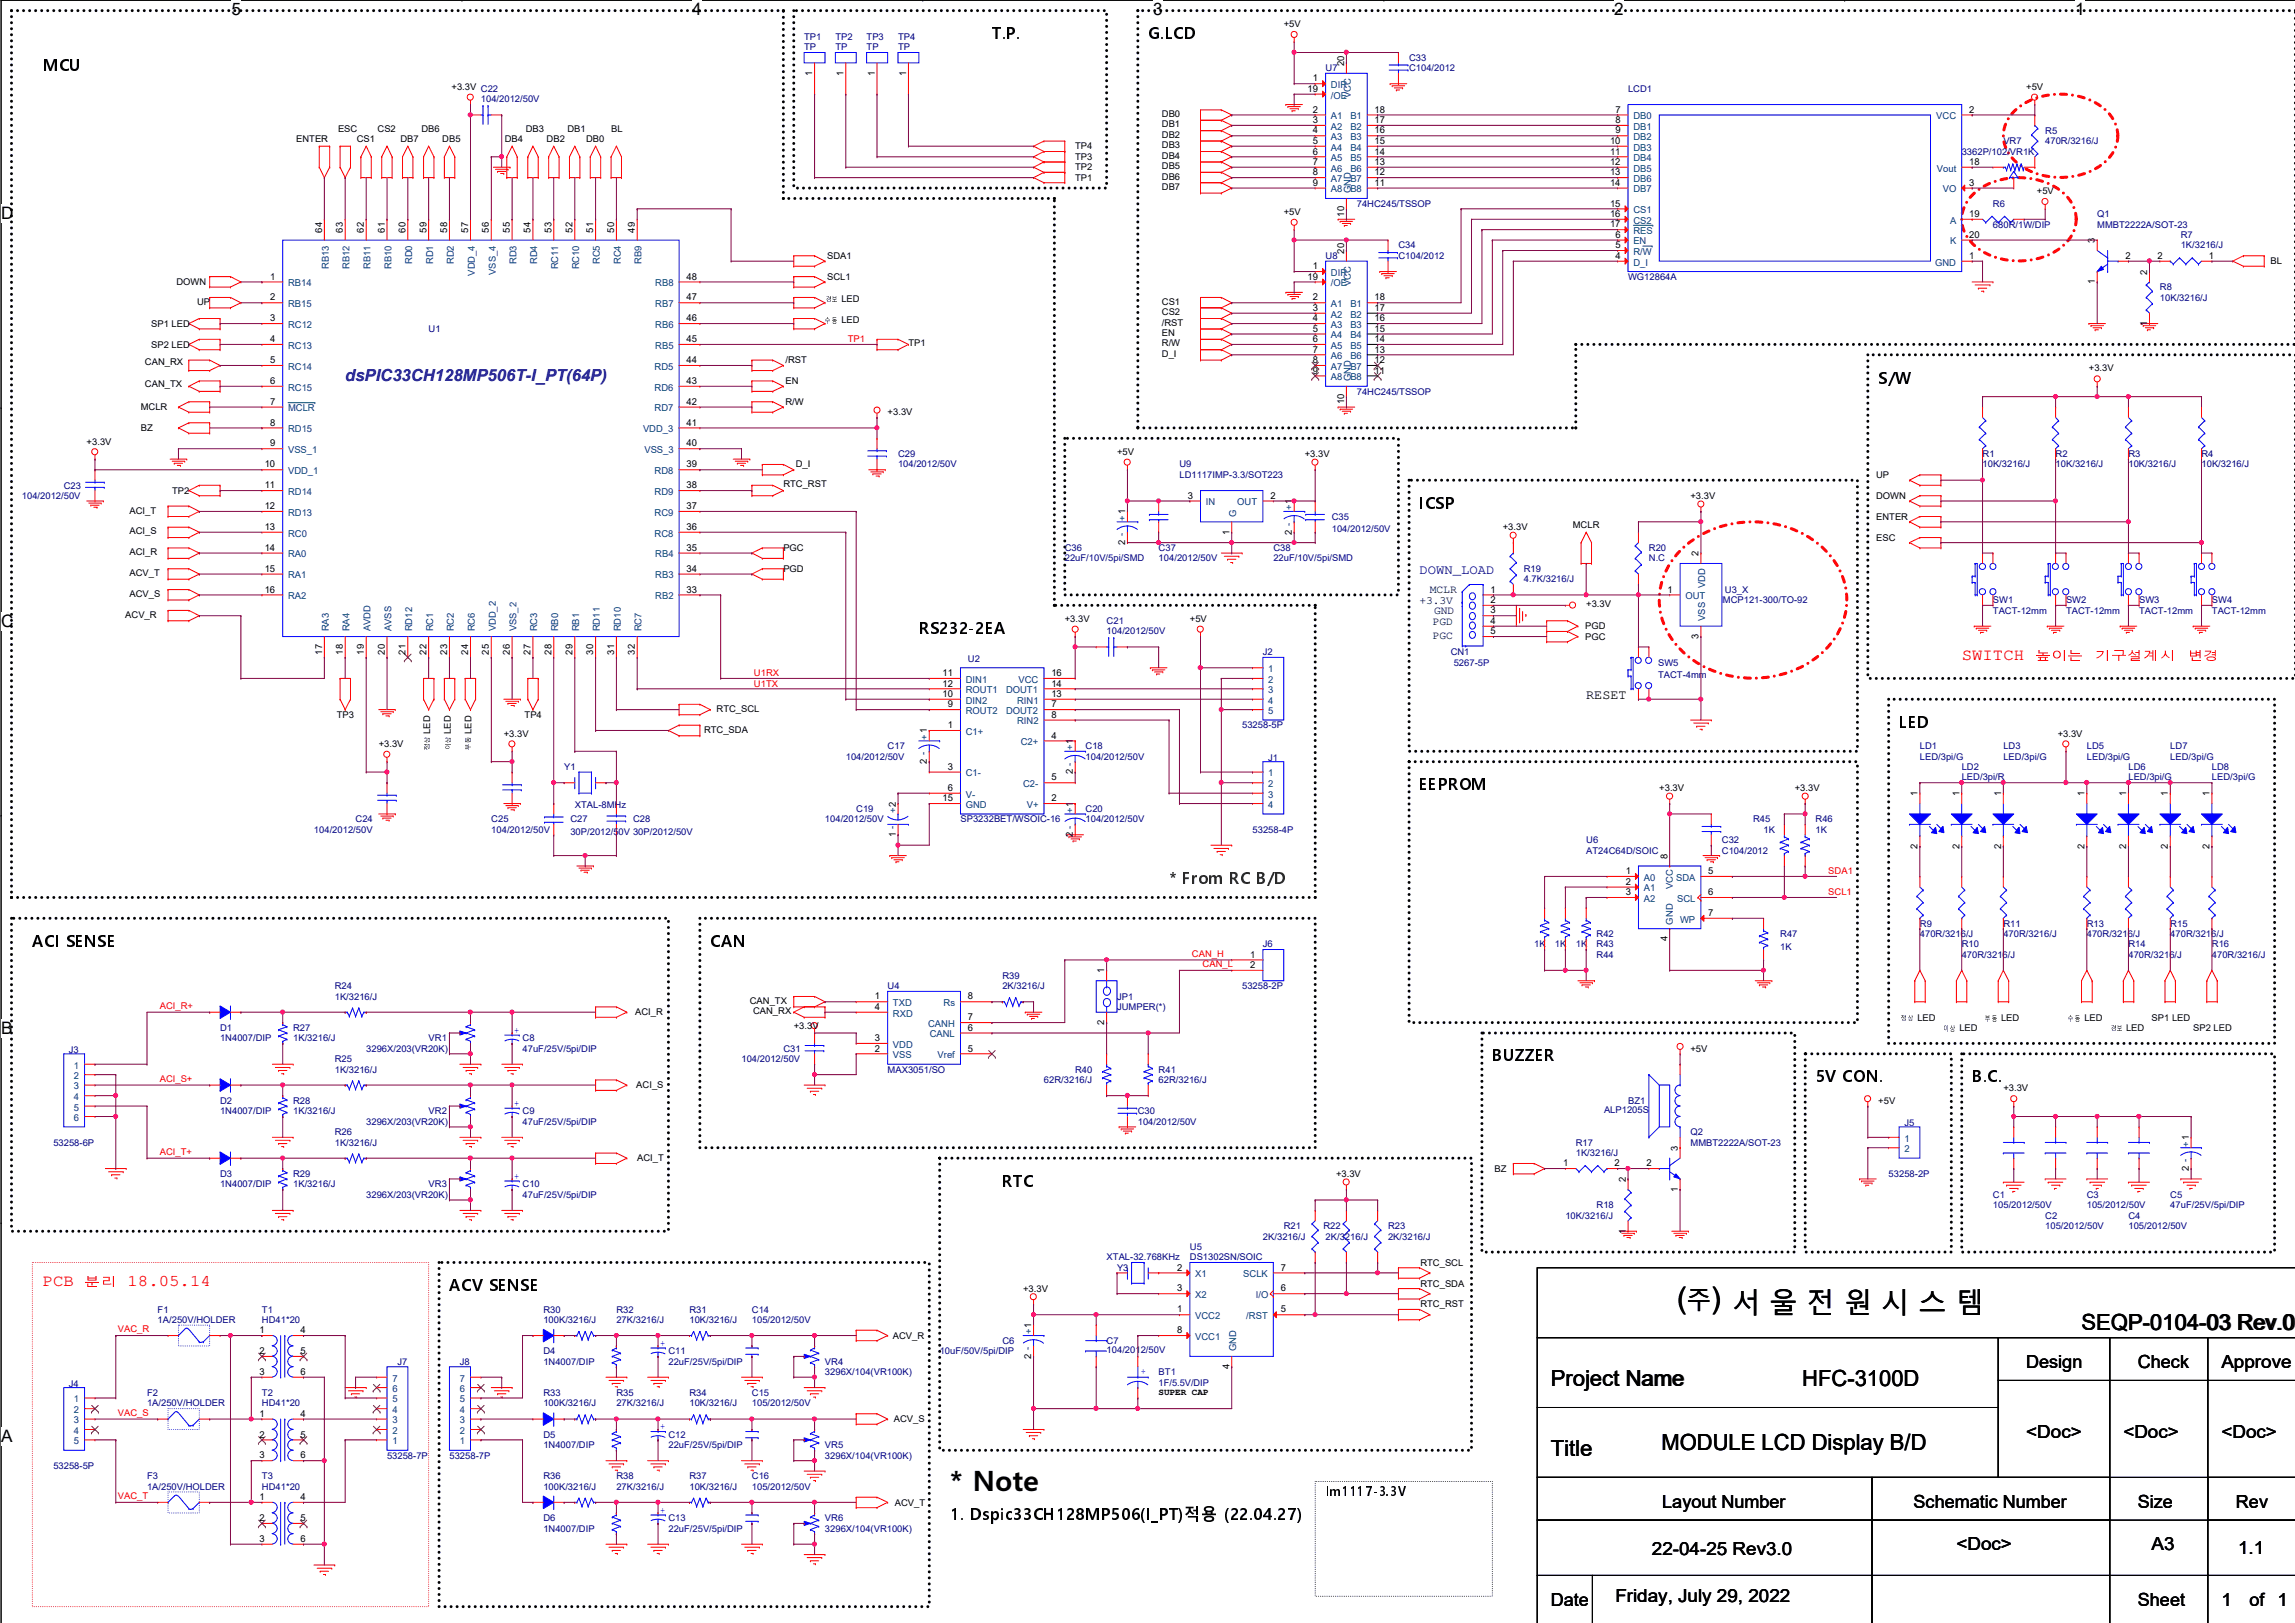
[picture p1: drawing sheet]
<svg xmlns="http://www.w3.org/2000/svg" width="420mm" height="297mm" viewBox="0 0 420 297" stroke-linecap="round" stroke-linejoin="round" font-family="sans-serif">
<defs><g id="words">
<g font-size="5.3">
<text x="307" y="239.5">(</text>
<text x="313.3" y="239.5">) 서 울 전 원 시 스 템</text>
</g>
<text font-size="5.1" x="173.9" y="272.9">* Note</text>
<text font-size="4.4" x="308.8" y="239.5">주</text>
<g font-size="4.1">
<text x="381.1" y="243.5">SEQP-0104-03 Rev.0</text>
<text x="283.9" y="253.6">Project Name</text>
<text x="329.9" y="253.6">HFC-3100D</text>
<text x="283.9" y="266.4">Title</text>
<text x="304.2" y="265.4">MODULE LCD Display B/D</text>
</g>
<g font-size="3.3">
<text x="371" y="250.4">Design</text>
<text x="391.4" y="250.4">Check</text>
<text x="406.7" y="250.4">Approve</text>
<text x="371" y="263.2">&lt;Doc&gt;</text>
<text x="388.7" y="263.2">&lt;Doc&gt;</text>
<text x="406.7" y="263.2">&lt;Doc&gt;</text>
<text x="304.3" y="276">Layout Number</text>
<text x="350.3" y="276">Schematic Number</text>
<text x="391.4" y="276">Size</text>
<text x="409.3" y="276">Rev</text>
<text x="302.4" y="284.6">22-04-25 Rev3.0</text>
<text x="358.2" y="283.7">&lt;Doc&gt;</text>
<text x="393.9" y="283.7">A3</text>
<text x="409.7" y="284.4">1.1</text>
<text x="283.9" y="294">Date</text>
<text x="295.7" y="293.2">Friday, July 29, 2022</text>
<text x="391.4" y="294">Sheet</text>
<text x="406.7" y="294">1</text>
<text x="411.8" y="294">of 1</text>
</g>
<g font-size="3.1">
<text x="42.4" y="2.8">5</text>
<text x="126.7" y="2.8">4</text>
<text x="211.1" y="2.8">3</text>
<text x="295.5" y="2.8">2</text>
<text x="379.9" y="2.8">1</text>
<text x=".2" y="40.1">D</text>
<text x=".2" y="114.7">C</text>
<text x=".2" y="189.3">B</text>
<text x=".2" y="263.9">A</text>
</g>
<g font-size="3">
<text x="181.6" y="7.2">T.P.</text>
<text x="210.2" y="7.2">G.LCD</text>
<text x="7.8" y="12.9">MCU</text>
<text x="343.9" y="70.2">S/W</text>
<text x="259.9" y="93.1">ICSP</text>
<text x="168.2" y="116">RS232-2EA</text>
<text x="347.7" y="133.2">LED</text>
<text x="259.9" y="144.6">EEPROM</text>
<text x="5.9" y="173.3">ACI SENSE</text>
<text x="130" y="173.3">CAN</text>
<text x="273.2" y="194.3">BUZZER</text>
<text x="332.4" y="198.1">5V CON.</text>
<text x="361" y="198.1">B.C.</text>
<text x="183.5" y="217.2">RTC</text>
<text x="82.3" y="236.3">ACV SENSE</text>
<text x="173.9" y="278.3">1. Dspic33CH128MP506(I_PT)적용 (22.04.27)</text>
</g>
<text font-size="3" fill="#000080" x="63.2" y="69.7">dsPIC33CH128MP506T-I_PT(64P)</text>
<g font-size="3" fill="#f00">
<text x="359.1" y="120.8">SWITCH</text>
<text x="7.8" y="235.4">PCB</text>
<text x="23.4" y="235.4">18.05.14</text>
</g>
<text font-size="3" fill="#008000" x="214" y="161.8">* From RC B/D</text>
<text font-size="2.5" fill="#000080" x="259.9" y="105.1">DOWN_LOAD</text>
<text font-size="2.5" x="290.4" y="128">RESET</text>
<text font-size="2.4" x="242.7" y="273.8">lm1117-3.3V</text>
<g font-size="2.3" fill="#f00">
<text x="372.5" y="120.9">높이는</text>
<text x="383.4" y="120.9">기구설계시</text>
<text x="400.3" y="120.9">변경</text>
<text x="15.4" y="235.4">분리</text>
</g>
<g font-size="2.1" fill="#000040">
<text x="259.9" y="110.5">+3.3V</text>
<text x="261.8" y="108.6">MCLR</text>
<text x="262.5" y="112.4">GND</text>
<text x="262.3" y="114.5">PGD</text>
<text x="262.3" y="117">PGC</text>
</g>
<g font-size="1.7">
<text x="235" y="5">+5V</text>
<text x="82.7" y="16.5">+3.3V C22</text>
<text x="148.7" y="13.8" transform="rotate(-90 148.7 13.8)">1</text>
<text x="154.4" y="13.8" transform="rotate(-90 154.4 13.8)">1</text>
<text x="160.1" y="13.8" transform="rotate(-90 160.1 13.8)">1</text>
<text x="165.9" y="13.8" transform="rotate(-90 165.9 13.8)">1</text>
<text x="239.4" y="16.8">19</text>
<text x="240.4" y="14.9">1</text>
<text x="246.1" y="12.1" transform="rotate(-90 246.1 12.1)">20</text>
<text x="371" y="16.5">+5V</text>
<text x="212.7" y="21.4">DB0</text>
<text x="212.7" y="23.3">DB1</text>
<text x="240.4" y="20.6">2</text>
<text x="240.4" y="22.5">3</text>
<text x="251.7" y="20.6">18</text>
<text x="251.7" y="22.5">17</text>
<text x="295.7" y="20.6">7</text>
<text x="295.7" y="22.5">8</text>
<text x="360.5" y="20.6">2</text>
<text x="54.2" y="26">ENTER</text>
<text x="61.9" y="24.1">ESC</text>
<text x="65.3" y="26">CS1</text>
<text x="69.1" y="24.1">CS2</text>
<text x="73.3" y="26">DB7</text>
<text x="77.2" y="24.1">DB6</text>
<text x="81" y="26">DB5</text>
<text x="92.4" y="26">DB4</text>
<text x="96.3" y="24.1">DB3</text>
<text x="100.1" y="26">DB2</text>
<text x="103.9" y="24.1">DB1</text>
<text x="107.3" y="26">DB0</text>
<text x="111.9" y="24.1">BL</text>
<text x="196.8" y="27.3">TP4</text>
<text x="196.8" y="29.3">TP3</text>
<text x="212.7" y="25.2">DB2</text>
<text x="212.7" y="27.1">DB3</text>
<text x="212.7" y="29">DB4</text>
<text x="240.4" y="24.4">4</text>
<text x="240.4" y="26.3">5</text>
<text x="240.4" y="28.3">6</text>
<text x="251.7" y="24.4">16</text>
<text x="251.7" y="26.3">15</text>
<text x="251.7" y="28.3">14</text>
<text x="294.8" y="26.3">10</text>
<text x="294.8" y="28.3">11</text>
<text x="295.7" y="24.4">9</text>
<text x="196.8" y="31.2">TP2</text>
<text x="196.8" y="33.1">TP1</text>
<text x="212.7" y="31">DB5</text>
<text x="212.7" y="32.9">DB6</text>
<text x="212.7" y="34.8">DB7</text>
<text x="240.4" y="30.2">7</text>
<text x="240.4" y="32.1">8</text>
<text x="240.4" y="34">9</text>
<text x="251.7" y="30.2">13</text>
<text x="251.7" y="32.1">12</text>
<text x="251.7" y="34">11</text>
<text x="294.8" y="30.2">12</text>
<text x="294.8" y="32.1">13</text>
<text x="294.8" y="34">14</text>
<text x="360.5" y="34">3</text>
<text x="360.5" y="30.2">18</text>
<text x="372.9" y="35.6">+5V</text>
<text x="235" y="39.4">+5V</text>
<text x="246.1" y="39.6" transform="rotate(-90 246.1 39.6)">10</text>
<text x="294.8" y="37.8">15</text>
<text x="294.8" y="39.7">16</text>
<text x="294.8" y="41.6">17</text>
<text x="360.5" y="39.7">19</text>
<text x="59" y="42.6" transform="rotate(-90 59 42.6)">64</text>
<text x="62.8" y="42.6" transform="rotate(-90 62.8 42.6)">63</text>
<text x="66.6" y="42.6" transform="rotate(-90 66.6 42.6)">62</text>
<text x="70.4" y="42.6" transform="rotate(-90 70.4 42.6)">61</text>
<text x="74.2" y="42.6" transform="rotate(-90 74.2 42.6)">60</text>
<text x="78.1" y="42.6" transform="rotate(-90 78.1 42.6)">59</text>
<text x="81.9" y="42.6" transform="rotate(-90 81.9 42.6)">58</text>
<text x="85.7" y="42.6" transform="rotate(-90 85.7 42.6)">57</text>
<text x="89.5" y="42.6" transform="rotate(-90 89.5 42.6)">56</text>
<text x="93.3" y="42.6" transform="rotate(-90 93.3 42.6)">55</text>
<text x="97.1" y="42.6" transform="rotate(-90 97.1 42.6)">54</text>
<text x="101" y="42.6" transform="rotate(-90 101 42.6)">53</text>
<text x="104.8" y="42.6" transform="rotate(-90 104.8 42.6)">52</text>
<text x="108.6" y="42.6" transform="rotate(-90 108.6 42.6)">51</text>
<text x="112.4" y="42.6" transform="rotate(-90 112.4 42.6)">50</text>
<text x="116.2" y="42.6" transform="rotate(-90 116.2 42.6)">49</text>
<text x="151.4" y="47.4">SDA1</text>
<text x="246.1" y="46.4" transform="rotate(-90 246.1 46.4)">20</text>
<text x="295.7" y="47.4">4</text>
<text x="295.7" y="45.4">5</text>
<text x="295.7" y="43.5">6</text>
<text x="360.5" y="47.4">1</text>
<text x="360.5" y="43.5">20</text>
<text x="383.5" y="44.5" transform="rotate(-90 383.5 44.5)">3</text>
<text x="389.1" y="47.4">2</text>
<text x="395" y="47.4">2</text>
<text x="404.4" y="47.4">1</text>
<text x="32.3" y="52.2">DOWN</text>
<text x="49.4" y="51.2">1</text>
<text x="125.7" y="51.2">48</text>
<text x="151.4" y="51.2">SCL1</text>
<text x="239.4" y="51.2">19</text>
<text x="240.4" y="49.3">1</text>
<text x="383.5" y="52" transform="rotate(-90 383.5 52)">1</text>
<text x="393.1" y="50.2" transform="rotate(-90 393.1 50.2)">2</text>
<text x="415.7" y="48.3">BL</text>
<text x="27.7" y="59.8">SP1 LED</text>
<text x="36.1" y="55.8">UP</text>
<text x="49.4" y="55">2</text>
<text x="49.4" y="58.8">3</text>
<text x="125.7" y="55">47</text>
<text x="125.7" y="58.8">46</text>
<text x="154" y="55.2">LED</text>
<text x="154" y="59.1">LED</text>
<text x="212.7" y="55.8">CS1</text>
<text x="212.7" y="57.7">CS2</text>
<text x="212.7" y="59.6">/RST</text>
<text x="240.4" y="55">2</text>
<text x="240.4" y="56.9">3</text>
<text x="240.4" y="58.8">4</text>
<text x="251.7" y="55">18</text>
<text x="251.7" y="56.9">17</text>
<text x="251.7" y="58.8">16</text>
<text x="393.1" y="59.6" transform="rotate(-90 393.1 59.6)">1</text>
<text x="27.7" y="63.6">SP2 LED</text>
<text x="49.4" y="62.6">4</text>
<text x="125.7" y="62.6">45</text>
<text x="166.3" y="63.4">TP1</text>
<text x="212.7" y="61.5">EN</text>
<text x="212.7" y="63.4">R/W</text>
<text x="212.7" y="65.3">D_I</text>
<text x="240.4" y="60.7">5</text>
<text x="240.4" y="62.6">6</text>
<text x="240.4" y="64.5">7</text>
<text x="251.7" y="60.7">15</text>
<text x="251.7" y="62.6">14</text>
<text x="251.7" y="64.5">13</text>
<text x="26.5" y="70.9">CAN_TX</text>
<text x="26.5" y="66.8">CAN_RX</text>
<text x="49.4" y="66.5">5</text>
<text x="49.4" y="70.3">6</text>
<text x="125.7" y="66.5">44</text>
<text x="125.7" y="70.3">43</text>
<text x="143.8" y="66.5">/RST</text>
<text x="143.8" y="70.3">EN</text>
<text x="240.4" y="66.5">8</text>
<text x="240.4" y="68.4">9</text>
<text x="251.7" y="66.5">12</text>
<text x="251.7" y="68.4">11</text>
<text x="382.4" y="68">+3.3V</text>
<text x="25.8" y="75.1">MCLR</text>
<text x="49.4" y="74.1">7</text>
<text x="49.4" y="77.9">8</text>
<text x="125.7" y="74.1">42</text>
<text x="125.7" y="77.9">41</text>
<text x="143.8" y="74.1">R/W</text>
<text x="162.5" y="76">+3.3V</text>
<text x="246.1" y="74" transform="rotate(-90 246.1 74)">10</text>
<text x="15.9" y="81.4">+3.3V</text>
<text x="25.8" y="78.9">BZ</text>
<text x="49.4" y="81.7">9</text>
<text x="125.7" y="81.7">40</text>
<text x="204.5" y="83.3">+5V</text>
<text x="238.9" y="83.7">+3.3V</text>
<text x="48.5" y="85.6">10</text>
<text x="48.5" y="89.4">11</text>
<text x="125.7" y="85.6">39</text>
<text x="125.7" y="89.4">38</text>
<text x="143.4" y="89.2">RTC_RST</text>
<text x="145.7" y="85.6">D_I</text>
<text x="343.5" y="87.5">UP</text>
<text x="23.7" y="94">ACI_T</text>
<text x="31.5" y="90.3">TP2</text>
<text x="48.5" y="93.2">12</text>
<text x="125.7" y="93.2">37</text>
<text x="217.5" y="91.3">3</text>
<text x="232.6" y="91.3">2</text>
<text x="309.5" y="91.3">+3.3V</text>
<text x="343.5" y="91.3">DOWN</text>
<text x="343.5" y="95.1">ENTER</text>
<text x="23.7" y="97.8">ACI_S</text>
<text x="23.7" y="101.6">ACI_R</text>
<text x="48.5" y="97">13</text>
<text x="48.5" y="100.8">14</text>
<text x="125.7" y="97">36</text>
<text x="125.7" y="100.8">35</text>
<text x="143.4" y="100.8">PGC</text>
<text x="206" y="99.7" transform="rotate(-90 206 99.7)">2 -</text>
<text x="225.1" y="97.8" transform="rotate(-90 225.1 97.8)">1</text>
<text x="236.5" y="97.8" transform="rotate(-90 236.5 97.8)">2 -</text>
<text x="275.1" y="97">+3.3V</text>
<text x="287.9" y="96.6">MCLR</text>
<text x="311" y="101.8" transform="rotate(-90 311 101.8)">2</text>
<text x="343.5" y="98.9">ESC</text>
<text x="23.7" y="105.4">ACV_T</text>
<text x="48.5" y="104.6">15</text>
<text x="125.7" y="104.6">34</text>
<text x="143.4" y="104.6">PGD</text>
<text x="22.9" y="113.1">ACV_R</text>
<text x="23.7" y="109.3">ACV_S</text>
<text x="48.5" y="108.5">16</text>
<text x="125.7" y="108.5">33</text>
<text x="194.9" y="113.8">+3.3V</text>
<text x="217.8" y="113.8">+5V</text>
<text x="272.9" y="112.3">3</text>
<text x="272.9" y="110.4">2</text>
<text x="272.9" y="108.5">1</text>
<text x="290.4" y="111.2">+3.3V</text>
<text x="305.3" y="108.5">1</text>
<text x="59" y="119.8" transform="rotate(-90 59 119.8)">17</text>
<text x="62.8" y="119.8" transform="rotate(-90 62.8 119.8)">18</text>
<text x="66.6" y="119.8" transform="rotate(-90 66.6 119.8)">19</text>
<text x="70.4" y="119.8" transform="rotate(-90 70.4 119.8)">20</text>
<text x="74.2" y="119.8" transform="rotate(-90 74.2 119.8)">21</text>
<text x="78.1" y="119.8" transform="rotate(-90 78.1 119.8)">22</text>
<text x="81.9" y="119.8" transform="rotate(-90 81.9 119.8)">23</text>
<text x="85.7" y="119.8" transform="rotate(-90 85.7 119.8)">24</text>
<text x="89.5" y="119.8" transform="rotate(-90 89.5 119.8)">25</text>
<text x="93.3" y="119.8" transform="rotate(-90 93.3 119.8)">26</text>
<text x="97.1" y="119.8" transform="rotate(-90 97.1 119.8)">27</text>
<text x="101" y="119.8" transform="rotate(-90 101 119.8)">28</text>
<text x="104.8" y="119.8" transform="rotate(-90 104.8 119.8)">29</text>
<text x="108.6" y="119.8" transform="rotate(-90 108.6 119.8)">30</text>
<text x="112.4" y="119.8" transform="rotate(-90 112.4 119.8)">31</text>
<text x="116.2" y="119.8" transform="rotate(-90 116.2 119.8)">32</text>
<text x="272.9" y="116.1">5</text>
<text x="272.9" y="114.2">4</text>
<text x="290.2" y="115.1">PGD</text>
<text x="290.2" y="117.1">PGC</text>
<text x="311" y="116.9" transform="rotate(-90 311 116.9)">3</text>
<text x="172.5" y="123.7">11</text>
<text x="172.5" y="125.6">12</text>
<text x="192.5" y="125.6">14</text>
<text x="192.5" y="123.7">16</text>
<text x="61.7" y="131.4">TP3</text>
<text x="96" y="131.4">TP4</text>
<text x="131.2" y="130.3">RTC_SCL</text>
<text x="172.5" y="127.6">10</text>
<text x="173.5" y="129.5">9</text>
<text x="192.5" y="127.6">13</text>
<text x="192.5" y="129.5">7</text>
<text x="192.5" y="131.4">8</text>
<text x="69.3" y="136.7">+3.3V</text>
<text x="78.7" y="134.3" transform="rotate(-90 78.7 134.3)">LED</text>
<text x="82.5" y="134.3" transform="rotate(-90 82.5 134.3)">LED</text>
<text x="86.3" y="134.3" transform="rotate(-90 86.3 134.3)">LED</text>
<text x="92.2" y="134.8">+3.3V</text>
<text x="128.9" y="134.1">RTC_SDA</text>
<text x="173.5" y="133.3">1</text>
<text x="192.5" y="135.2">4</text>
<text x="376.7" y="134.8">+3.3V</text>
<text x="169.7" y="139.8" transform="rotate(-90 169.7 139.8)">2 -</text>
<text x="173.5" y="140.9">3</text>
<text x="192.5" y="142.8">5</text>
<text x="196.4" y="141.7" transform="rotate(-90 196.4 141.7)">2 -</text>
<text x="172.5" y="146.6">15</text>
<text x="173.5" y="144.7">6</text>
<text x="192.5" y="146.6">2</text>
<text x="303.8" y="144.8">+3.3V</text>
<text x="328.6" y="144.8">+3.3V</text>
<text x="351.1" y="145.7" transform="rotate(-90 351.1 145.7)">1</text>
<text x="358.7" y="145.7" transform="rotate(-90 358.7 145.7)">1</text>
<text x="366.3" y="145.7" transform="rotate(-90 366.3 145.7)">1</text>
<text x="381.6" y="145.7" transform="rotate(-90 381.6 145.7)">1</text>
<text x="389.2" y="145.7" transform="rotate(-90 389.2 145.7)">1</text>
<text x="396.9" y="145.7" transform="rotate(-90 396.9 145.7)">1</text>
<text x="404.5" y="145.7" transform="rotate(-90 404.5 145.7)">1</text>
<text x="164" y="153.2" transform="rotate(-90 164 153.2)">1 -</text>
<text x="196.4" y="153.2" transform="rotate(-90 196.4 153.2)">2 -</text>
<text x="351.1" y="155.3" transform="rotate(-90 351.1 155.3)">2</text>
<text x="358.7" y="155.3" transform="rotate(-90 358.7 155.3)">2</text>
<text x="366.3" y="155.3" transform="rotate(-90 366.3 155.3)">2</text>
<text x="381.6" y="155.3" transform="rotate(-90 381.6 155.3)">2</text>
<text x="389.2" y="155.3" transform="rotate(-90 389.2 155.3)">2</text>
<text x="396.9" y="155.3" transform="rotate(-90 396.9 155.3)">2</text>
<text x="404.5" y="155.3" transform="rotate(-90 404.5 155.3)">2</text>
<text x="297.6" y="160">1</text>
<text x="297.6" y="161.9">2</text>
<text x="305.3" y="157.1" transform="rotate(-90 305.3 157.1)">8</text>
<text x="312.7" y="160">5</text>
<text x="297.6" y="163.8">3</text>
<text x="312.7" y="163.8">6</text>
<text x="312.7" y="167.6">7</text>
<text x="305.3" y="172.3" transform="rotate(-90 305.3 172.3)">4</text>
<text x="202.2" y="178.1" transform="rotate(-90 202.2 178.1)">1</text>
<text x="228.9" y="175.3">1</text>
<text x="228.9" y="177.2">2</text>
<text x="116.3" y="185.8">ACI_R</text>
<text x="137.3" y="183.7">CAN_TX</text>
<text x="137.9" y="185.6">CAN_RX</text>
<text x="160.2" y="182.9">1</text>
<text x="160.2" y="184.8">4</text>
<text x="177.2" y="182.9">8</text>
<text x="145.3" y="188.3">+3.3V</text>
<text x="160.2" y="190.5">3</text>
<text x="177.2" y="188.6">6</text>
<text x="177.2" y="186.7">7</text>
<text x="202.2" y="187.6" transform="rotate(-90 202.2 187.6)">2</text>
<text x="351.1" y="186.8">LED</text>
<text x="358.7" y="188.7">LED</text>
<text x="366.3" y="186.8">LED</text>
<text x="381.6" y="186.8">LED</text>
<text x="389.2" y="188.7">LED</text>
<text x="393.9" y="186.8">SP1 LED</text>
<text x="401.5" y="188.7">SP2 LED</text>
<text x="160.2" y="192.4">2</text>
<text x="177.2" y="192.4">5</text>
<text x="309.5" y="192.5">+5V</text>
<text x="116.5" y="199.2">ACI_S</text>
<text x="343.9" y="202.1">+5V</text>
<text x="366.8" y="199.7">+3.3V</text>
<text x="116.7" y="212.6">ACI_T</text>
<text x="244.6" y="215.4">+3.3V</text>
<text x="273.6" y="214.5">BZ</text>
<text x="286.2" y="213.4">1</text>
<text x="295.6" y="213.4">2</text>
<text x="301.4" y="213.4">2</text>
<text x="307.2" y="210.6" transform="rotate(-90 307.2 210.6)">3</text>
<text x="400.7" y="214.3" transform="rotate(-90 400.7 214.3)">2 -</text>
<text x="297.6" y="216.3" transform="rotate(-90 297.6 216.3)">2</text>
<text x="307.2" y="218.1" transform="rotate(-90 307.2 218.1)">1</text>
<text x="297.6" y="225.8" transform="rotate(-90 297.6 225.8)">1</text>
<text x="215.5" y="232.5">2</text>
<text x="234.5" y="232.5">7</text>
<text x="260" y="231.6">RTC_SCL</text>
<text x="187.3" y="236.4">+3.3V</text>
<text x="215.5" y="236.3">3</text>
<text x="234.5" y="236.3">6</text>
<text x="260" y="235.5">RTC_SDA</text>
<text x="260" y="239.3">RTC_RST</text>
<text x="47.5" y="244">1</text>
<text x="55" y="244">4</text>
<text x="163.4" y="245">ACV_R</text>
<text x="215.5" y="244">8</text>
<text x="215.5" y="240.2">1</text>
<text x="234.5" y="240.2">5</text>
<text x="47.5" y="251.6">3</text>
<text x="47.5" y="247.8">2</text>
<text x="55" y="251.6">6</text>
<text x="55" y="247.8">5</text>
<text x="188.8" y="248.7" transform="rotate(-90 188.8 248.7)">2 -</text>
<text x="225.1" y="250.6" transform="rotate(-90 225.1 250.6)">4</text>
<text x="212.1" y="255.4">SUPER CAP</text>
<text x="47.5" y="259.3">1</text>
<text x="47.5" y="263.1">2</text>
<text x="55" y="259.3">4</text>
<text x="55" y="263.1">5</text>
<text x="163.6" y="260.3">ACV_S</text>
<text x="47.5" y="266.9">3</text>
<text x="55" y="266.9">6</text>
<text x="47.5" y="274.5">1</text>
<text x="55" y="274.5">4</text>
<text x="163.8" y="275.5">ACV_T</text>
<text x="47.5" y="278.4">2</text>
<text x="55" y="278.4">5</text>
<text x="47.5" y="282.2">3</text>
<text x="55" y="282.2">6</text>
</g>
<g font-size="1.7" fill="#000080">
<text x="147.2" y="7.3">TP1</text>
<text x="147.2" y="9.2">TP</text>
<text x="152.9" y="7.3">TP2</text>
<text x="152.9" y="9.2">TP</text>
<text x="158.7" y="7.3">TP3</text>
<text x="158.7" y="9.2">TP</text>
<text x="164.4" y="7.3">TP4</text>
<text x="164.4" y="9.2">TP</text>
<text x="258" y="11.1">C33</text>
<text x="242.7" y="13">U7</text>
<text x="258" y="13">C104/2012</text>
<text x="298.1" y="16.8">LCD1</text>
<text x="88" y="18.8">104/2012/50V</text>
<text x="359.1" y="28.3">3362P/102/VR1K</text>
<text x="366.8" y="26.4">VR7</text>
<text x="374.4" y="24.5">R5</text>
<text x="374.4" y="26.4">470R/3216/J</text>
<text x="248.4" y="37.8">74HC245/TSSOP</text>
<text x="364.9" y="37.8">R6</text>
<text x="364.9" y="41.7">680R/1W/DIP</text>
<text x="384" y="39.8">Q1</text>
<text x="384" y="41.7">MMBT2222A/SOT-23</text>
<text x="242.7" y="47.4">U8</text>
<text x="256" y="45.5">C34</text>
<text x="256" y="47.4">C104/2012</text>
<text x="399.2" y="43.6">R7</text>
<text x="399.2" y="45.5">1K/3216/J</text>
<text x="298.1" y="51.2">WG12864A</text>
<text x="395.4" y="53.1">R8</text>
<text x="395.4" y="55">10K/3216/J</text>
<text x="78.5" y="60.7">U1</text>
<text x="248.4" y="72.2">74HC245/TSSOP</text>
<text x="164.4" y="83.7">C29</text>
<text x="363" y="83.7">R1</text>
<text x="376.3" y="83.7">R2</text>
<text x="389.7" y="83.7">R3</text>
<text x="403" y="83.7">R4</text>
<text x="11.7" y="89.4">C23</text>
<text x="164.4" y="85.6">104/2012/50V</text>
<text x="215.9" y="85.6">U9</text>
<text x="215.9" y="87.5">LD1117IMP-3.3/SOT223</text>
<text x="363" y="85.6">10K/3216/J</text>
<text x="376.3" y="85.6">10K/3216/J</text>
<text x="389.7" y="85.6">10K/3216/J</text>
<text x="403" y="85.6">10K/3216/J</text>
<text x="4" y="91.3">104/2012/50V</text>
<text x="243.8" y="95.1">C35</text>
<text x="194.9" y="100.8">C36</text>
<text x="212.1" y="100.8">C37</text>
<text x="233.1" y="100.8">C38</text>
<text x="243.8" y="97.4">104/2012/50V</text>
<text x="301.9" y="100.8">R20</text>
<text x="194.9" y="102.7">22uF/10V/5pi/SMD</text>
<text x="212.1" y="102.7">104/2012/50V</text>
<text x="233.1" y="102.7">22uF/10V/5pi/SMD</text>
<text x="279" y="104.6">R19</text>
<text x="279" y="106.6">4.7K/3216/J</text>
<text x="301.9" y="102.7">N.C</text>
<text x="315.4" y="110.4">MCP121-300/TO-92</text>
<text x="315.8" y="108.5">U3_X</text>
<text x="364.9" y="110.4">SW1</text>
<text x="364.9" y="112.3">TACT-12mm</text>
<text x="378.2" y="110.4">SW2</text>
<text x="378.2" y="112.3">TACT-12mm</text>
<text x="391.6" y="110.4">SW3</text>
<text x="391.6" y="112.3">TACT-12mm</text>
<text x="404.9" y="110.4">SW4</text>
<text x="404.9" y="112.3">TACT-12mm</text>
<text x="202.6" y="114.2">C21</text>
<text x="202.6" y="116.1">104/2012/50V</text>
<text x="231.2" y="119.9">J2</text>
<text x="265.6" y="119.9">CN1</text>
<text x="177.2" y="121.1">U2</text>
<text x="266.1" y="121.8">5267-5P</text>
<text x="303.6" y="121.8">SW5</text>
<text x="303.6" y="124.1">TACT-4mm</text>
<text x="162.5" y="137.1">C17</text>
<text x="198.7" y="137.1">C18</text>
<text x="227.4" y="133.3">53258-5P</text>
<text x="351.5" y="137.1">LD1</text>
<text x="366.8" y="137.1">LD3</text>
<text x="382" y="137.1">LD5</text>
<text x="397.3" y="137.1">LD7</text>
<text x="103.3" y="140.9">Y1</text>
<text x="154.8" y="139">104/2012/50V</text>
<text x="198.7" y="139">104/2012/50V</text>
<text x="232.2" y="139.2">J1</text>
<text x="351.5" y="139">LED/3pi/G</text>
<text x="359.1" y="140.9">LD2</text>
<text x="359.1" y="142.8">LED/3pi/R</text>
<text x="366.8" y="139">LED/3pi/G</text>
<text x="382" y="139">LED/3pi/G</text>
<text x="389.7" y="140.9">LD6</text>
<text x="389.7" y="142.8">LED/3pi/G</text>
<text x="397.3" y="139">LED/3pi/G</text>
<text x="404.9" y="140.9">LD8</text>
<text x="404.9" y="142.8">LED/3pi/G</text>
<text x="105.2" y="147.8">XTAL-8MHz</text>
<text x="156.7" y="148.6">C19</text>
<text x="198.7" y="148.6">C20</text>
<text x="57.5" y="152.4">104/2012/50V</text>
<text x="65.1" y="150.5">C24</text>
<text x="89.9" y="150.5">C25</text>
<text x="89.9" y="152.4">104/2012/50V</text>
<text x="104.4" y="150.5">C27</text>
<text x="104.4" y="152.8">30P/2012/50V 30P/2012/50V</text>
<text x="115.9" y="150.5">C28</text>
<text x="151" y="150.5">104/2012/50V</text>
<text x="175.8" y="150.5">SP3232BET/WSOIC-16</text>
<text x="198.7" y="150.5">104/2012/50V</text>
<text x="229.3" y="152.4">53258-4P</text>
<text x="290.4" y="154.3">U6</text>
<text x="315.2" y="154.3">C32</text>
<text x="321" y="150.5">R45</text>
<text x="322.9" y="152.4">1K</text>
<text x="332.4" y="150.5">R46</text>
<text x="332.4" y="152.4">1K</text>
<text x="290.4" y="156.2">AT24C64D/SOIC</text>
<text x="315.2" y="156.2">C104/2012</text>
<text x="231.2" y="173.4">J6</text>
<text x="280.9" y="173.4">1K</text>
<text x="284.7" y="173.4">1K</text>
<text x="288.5" y="173.4">1K</text>
<text x="292.3" y="171.5">R42</text>
<text x="292.3" y="173.4">R43</text>
<text x="325.9" y="171.5">R47</text>
<text x="325.9" y="173.8">1K</text>
<text x="351.5" y="169.6">R9</text>
<text x="351.5" y="171.5">470R/3216/J</text>
<text x="359.1" y="173.4">R10</text>
<text x="366.8" y="169.6">R11</text>
<text x="366.8" y="171.5">470R/3216/J</text>
<text x="382" y="169.6">R13</text>
<text x="382" y="171.5">470R/3216/J</text>
<text x="389.7" y="173.4">R14</text>
<text x="397.3" y="169.6">R15</text>
<text x="397.3" y="171.5">470R/3216/J</text>
<text x="404.9" y="173.4">R16</text>
<text x="183.5" y="179.1">R39</text>
<text x="292.3" y="175.3">R44</text>
<text x="359.1" y="175.3">470R/3216/J</text>
<text x="389.7" y="175.3">470R/3216/J</text>
<text x="404.9" y="175.3">470R/3216/J</text>
<text x="61.3" y="181">R24</text>
<text x="61.3" y="183">1K/3216/J</text>
<text x="162.5" y="181">U4</text>
<text x="183.5" y="181">2K/3216/J</text>
<text x="204.5" y="183">JP1</text>
<text x="204.5" y="184.9">JUMPER(*)</text>
<text x="227.4" y="181">53258-2P</text>
<text x="40.3" y="188.7">D1</text>
<text x="40.3" y="190.6">1N4007/DIP</text>
<text x="53.7" y="188.7">R27</text>
<text x="53.7" y="190.6">1K/3216/J</text>
<text x="78.5" y="190.6">VR1</text>
<text x="95.7" y="190.6">C8</text>
<text x="12.6" y="192.7">J3</text>
<text x="61.3" y="194.4">R25</text>
<text x="61.3" y="196.3">1K/3216/J</text>
<text x="67" y="192.5">3296X/203(VR20K)</text>
<text x="95.7" y="192.5">47uF/25V/5pi/DIP</text>
<text x="135.8" y="194.4">104/2012/50V</text>
<text x="143.4" y="192.5">C31</text>
<text x="162.5" y="196.3">MAX3051/SO</text>
<text x="196.8" y="196.3">R40</text>
<text x="212.1" y="196.3">R41</text>
<text x="40.3" y="202.1">D2</text>
<text x="40.3" y="204">1N4007/DIP</text>
<text x="53.7" y="202.1">R28</text>
<text x="53.7" y="204">1K/3216/J</text>
<text x="78.5" y="204">VR2</text>
<text x="95.7" y="204">C9</text>
<text x="191.1" y="198.2">62R/3216/J</text>
<text x="208.3" y="204">C30</text>
<text x="212.1" y="198.2">62R/3216/J</text>
<text x="293.7" y="203.8">ALP1205S</text>
<text x="298.1" y="202.1">BZ1</text>
<text x="9.8" y="209.7">53258-6P</text>
<text x="61.3" y="207.8">R26</text>
<text x="61.3" y="209.7">1K/3216/J</text>
<text x="67" y="205.9">3296X/203(VR20K)</text>
<text x="95.7" y="205.9">47uF/25V/5pi/DIP</text>
<text x="208.3" y="205.9">104/2012/50V</text>
<text x="288.5" y="209.7">R17</text>
<text x="309.5" y="207.8">Q2</text>
<text x="309.5" y="209.7">MMBT2222A/SOT-23</text>
<text x="348.6" y="206">J5</text>
<text x="40.3" y="215.4">D3</text>
<text x="53.7" y="215.4">R29</text>
<text x="288.5" y="211.6">1K/3216/J</text>
<text x="345.8" y="215.4">53258-2P</text>
<text x="40.3" y="217.3">1N4007/DIP</text>
<text x="53.7" y="217.3">1K/3216/J</text>
<text x="67" y="219.2">3296X/203(VR20K)</text>
<text x="78.5" y="217.3">VR3</text>
<text x="95.7" y="217.3">C10</text>
<text x="95.7" y="219.2">47uF/25V/5pi/DIP</text>
<text x="292.3" y="221.1">R18</text>
<text x="364.9" y="219.2">C1</text>
<text x="364.9" y="221.1">105/2012/50V</text>
<text x="382" y="219.2">C3</text>
<text x="382" y="221.1">105/2012/50V</text>
<text x="397.3" y="219.2">C5</text>
<text x="397.3" y="221.1">47uF/25V/5pi/DIP</text>
<text x="231.2" y="226.9">2K/3216/J</text>
<text x="235" y="225">R21</text>
<text x="242.3" y="225">R22</text>
<text x="242.7" y="226.9">2K/3216/J</text>
<text x="254.1" y="225">R23</text>
<text x="254.1" y="226.9">2K/3216/J</text>
<text x="286.6" y="223.1">10K/3216/J</text>
<text x="374.4" y="223.1">C2</text>
<text x="374.4" y="225">105/2012/50V</text>
<text x="389.7" y="223.1">C4</text>
<text x="389.7" y="225">105/2012/50V</text>
<text x="202.6" y="230.7">XTAL-32.768KHz</text>
<text x="204.5" y="232.6">Y3</text>
<text x="217.8" y="228.8">U5</text>
<text x="217.8" y="230.7">DS1302SN/SOIC</text>
<text x="28.9" y="240.2">F1</text>
<text x="28.9" y="242.1">1A/250V/HOLDER</text>
<text x="48" y="240.2">T1</text>
<text x="48" y="242.1">HD41*20</text>
<text x="99.5" y="240.2">R30</text>
<text x="99.5" y="242.1">100K/3216/J</text>
<text x="112.8" y="240.2">R32</text>
<text x="112.8" y="242.1">27K/3216/J</text>
<text x="126.2" y="240.2">R31</text>
<text x="126.2" y="242.1">10K/3216/J</text>
<text x="137.7" y="240.2">C14</text>
<text x="137.7" y="242.1">105/2012/50V</text>
<text x="183.5" y="246">C6</text>
<text x="202.6" y="246">C7</text>
<text x="72.8" y="249.8">J7</text>
<text x="84.2" y="249.8">J8</text>
<text x="99.5" y="247.9">D4</text>
<text x="99.5" y="249.8">1N4007/DIP</text>
<text x="122.4" y="247.9">C11</text>
<text x="122.4" y="249.8">22uF/25V/5pi/DIP</text>
<text x="151" y="249.8">VR4</text>
<text x="151" y="251.7">3296X/104(VR100K)</text>
<text x="172" y="247.9">10uF/50V/5pi/DIP</text>
<text x="202.6" y="247.6">104/2012/50V</text>
<text x="212.1" y="251.7">BT1</text>
<text x="12.6" y="253.8">J4</text>
<text x="26.9" y="255.5">F2</text>
<text x="26.9" y="257.4">1A/250V/HOLDER</text>
<text x="48" y="255.5">T2</text>
<text x="48" y="257.4">HD41*20</text>
<text x="99.5" y="255.5">R33</text>
<text x="99.5" y="257.4">100K/3216/J</text>
<text x="112.8" y="255.5">R35</text>
<text x="112.8" y="257.4">27K/3216/J</text>
<text x="126.2" y="255.5">R34</text>
<text x="126.2" y="257.4">10K/3216/J</text>
<text x="137.7" y="255.5">C15</text>
<text x="137.7" y="257.4">105/2012/50V</text>
<text x="212.1" y="253.6">1F/5.5V/DIP</text>
<text x="99.5" y="263.1">D5</text>
<text x="122.4" y="263.1">C12</text>
<text x="9.8" y="268.9">53258-5P</text>
<text x="70.9" y="267">53258-7P</text>
<text x="82.3" y="267">53258-7P</text>
<text x="99.5" y="265">1N4007/DIP</text>
<text x="122.4" y="265">22uF/25V/5pi/DIP</text>
<text x="151" y="265">VR5</text>
<text x="151" y="267">3296X/104(VR100K)</text>
<text x="26.9" y="270.8">F3</text>
<text x="26.9" y="272.7">1A/250V/HOLDER</text>
<text x="48" y="270.8">T3</text>
<text x="48" y="272.7">HD41*20</text>
<text x="99.5" y="270.8">R36</text>
<text x="99.5" y="272.7">100K/3216/J</text>
<text x="112.8" y="270.8">R38</text>
<text x="112.8" y="272.7">27K/3216/J</text>
<text x="126.2" y="270.8">R37</text>
<text x="126.2" y="272.7">10K/3216/J</text>
<text x="137.7" y="270.8">C16</text>
<text x="137.7" y="272.7">105/2012/50V</text>
<text x="99.5" y="278.4">D6</text>
<text x="99.5" y="280.3">1N4007/DIP</text>
<text x="122.4" y="278.4">C13</text>
<text x="122.4" y="280.3">22uF/25V/5pi/DIP</text>
<text x="151" y="278.4">VR6</text>
<text x="151" y="280.3">3296X/104(VR100K)</text>
</g>
<g font-size="1.7" fill="#004080">
<text x="243.7" y="16.1">DIR</text>
<text x="247.3" y="18" transform="rotate(-90 247.3 18)">VCC</text>
<text x="243.7" y="18">/OE</text>
<text x="243.7" y="21.8">A1</text>
<text x="243.7" y="23.7">A2</text>
<text x="247.2" y="21.8">B1</text>
<text x="247.2" y="23.7">B2</text>
<text x="299" y="21.8">DB0</text>
<text x="299" y="23.7">DB1</text>
<text x="354.5" y="21.8">VCC</text>
<text x="243.7" y="25.7">A3</text>
<text x="243.7" y="27.6">A4</text>
<text x="243.7" y="29.5">A5</text>
<text x="247.2" y="25.7">B3</text>
<text x="247.2" y="27.6">B4</text>
<text x="247.2" y="29.5">B5</text>
<text x="299" y="25.7">DB2</text>
<text x="299" y="27.6">DB3</text>
<text x="299" y="29.5">DB4</text>
<text x="243.7" y="31.4">A6</text>
<text x="243.7" y="33.3">A7</text>
<text x="243.7" y="35.2">A8</text>
<text x="247.2" y="31.4">B6</text>
<text x="247.2" y="33.3">B7</text>
<text x="247.2" y="35.2">B8</text>
<text x="247.3" y="35.3" transform="rotate(-90 247.3 35.3)">GND</text>
<text x="299" y="31.4">DB5</text>
<text x="299" y="33.3">DB6</text>
<text x="299" y="35.2">DB7</text>
<text x="354.6" y="31.4">Vout</text>
<text x="355.7" y="35.2">VO</text>
<text x="299" y="39">CS1</text>
<text x="299" y="40.9">CS2</text>
<text x="357" y="40.9">A</text>
<text x="299" y="46.7">R/W</text>
<text x="299" y="44.7">EN</text>
<text x="299" y="42.8">RES</text>
<text x="357" y="44.7">K</text>
<text x="52.7" y="52.4">RB14</text>
<text x="60.2" y="49.2" transform="rotate(-90 60.2 49.2)">RB13</text>
<text x="64" y="49.2" transform="rotate(-90 64 49.2)">RB12</text>
<text x="67.8" y="49.2" transform="rotate(-90 67.8 49.2)">RB11</text>
<text x="71.7" y="49.2" transform="rotate(-90 71.7 49.2)">RB10</text>
<text x="75.5" y="48.3" transform="rotate(-90 75.5 48.3)">RD0</text>
<text x="79.3" y="48.3" transform="rotate(-90 79.3 48.3)">RD1</text>
<text x="83.1" y="48.3" transform="rotate(-90 83.1 48.3)">RD2</text>
<text x="86.9" y="50.5" transform="rotate(-90 86.9 50.5)">VDD_4</text>
<text x="90.8" y="50.3" transform="rotate(-90 90.8 50.3)">VSS_4</text>
<text x="94.6" y="48.3" transform="rotate(-90 94.6 48.3)">RD3</text>
<text x="98.4" y="48.3" transform="rotate(-90 98.4 48.3)">RD4</text>
<text x="102.2" y="49.3" transform="rotate(-90 102.2 49.3)">RC11</text>
<text x="106" y="49.3" transform="rotate(-90 106 49.3)">RC10</text>
<text x="109.8" y="48.3" transform="rotate(-90 109.8 48.3)">RC5</text>
<text x="113.7" y="48.3" transform="rotate(-90 113.7 48.3)">RC4</text>
<text x="117.5" y="48.3" transform="rotate(-90 117.5 48.3)">RB9</text>
<text x="120" y="52.4">RB8</text>
<text x="243.7" y="52.4">/OE</text>
<text x="243.7" y="50.5">DIR</text>
<text x="247.3" y="52.4" transform="rotate(-90 247.3 52.4)">VCC</text>
<text x="299" y="48.6">D_I</text>
<text x="354.3" y="48.6">GND</text>
<text x="52.7" y="56.2">RB15</text>
<text x="120" y="56.2">RB7</text>
<text x="243.7" y="56.2">A1</text>
<text x="243.7" y="58.1">A2</text>
<text x="247.2" y="56.2">B1</text>
<text x="247.2" y="58.1">B2</text>
<text x="52.7" y="60">RC12</text>
<text x="52.7" y="63.8">RC13</text>
<text x="120" y="60">RB6</text>
<text x="120" y="63.8">RB5</text>
<text x="243.7" y="60">A3</text>
<text x="243.7" y="61.9">A4</text>
<text x="243.7" y="63.8">A5</text>
<text x="243.7" y="65.7">A6</text>
<text x="247.2" y="60">B3</text>
<text x="247.2" y="61.9">B4</text>
<text x="247.2" y="63.8">B5</text>
<text x="247.2" y="65.7">B6</text>
<text x="52.7" y="67.7">RC14</text>
<text x="52.7" y="71.5">RC15</text>
<text x="119.8" y="67.7">RD5</text>
<text x="119.8" y="71.5">RD6</text>
<text x="243.7" y="67.7">A7</text>
<text x="243.7" y="69.6">A8</text>
<text x="247.2" y="67.7">B7</text>
<text x="247.2" y="69.6">B8</text>
<text x="247.3" y="69.7" transform="rotate(-90 247.3 69.7)">GND</text>
<text x="52.7" y="75.3">MCLR</text>
<text x="119.8" y="75.3">RD7</text>
<text x="52.7" y="79.1">RD15</text>
<text x="52.7" y="82.9">VSS_1</text>
<text x="117.7" y="79.1">VDD_3</text>
<text x="118" y="82.9">VSS_3</text>
<text x="52.7" y="86.8">VDD_1</text>
<text x="119.8" y="86.8">RD8</text>
<text x="52.7" y="90.6">RD14</text>
<text x="52.7" y="94.4">RD13</text>
<text x="119.8" y="90.6">RD9</text>
<text x="119.8" y="94.4">RC9</text>
<text x="206.1" y="95.3" transform="rotate(-90 206.1 95.3)">+1</text>
<text x="220.8" y="92.5">IN</text>
<text x="226.3" y="94.5" transform="rotate(-90 226.3 94.5)">G</text>
<text x="226.5" y="92.5">OUT</text>
<text x="236.6" y="93.4" transform="rotate(-90 236.6 93.4)">+1</text>
<text x="52.7" y="98.2">RC0</text>
<text x="119.8" y="98.2">RC8</text>
<text x="52.7" y="102">RA0</text>
<text x="52.7" y="105.9">RA1</text>
<text x="120" y="102">RB4</text>
<text x="120" y="105.9">RB3</text>
<text x="312.2" y="107.7" transform="rotate(-90 312.2 107.7)">VDD</text>
<text x="52.7" y="109.7">RA2</text>
<text x="120" y="109.7">RB2</text>
<text x="308.6" y="109.7">OUT</text>
<text x="312.2" y="113.6" transform="rotate(-90 312.2 113.6)">VSS</text>
<text x="60.2" y="115.5" transform="rotate(-90 60.2 115.5)">RA3</text>
<text x="64" y="115.5" transform="rotate(-90 64 115.5)">RA4</text>
<text x="67.8" y="115.5" transform="rotate(-90 67.8 115.5)">AVDD</text>
<text x="71.7" y="115.5" transform="rotate(-90 71.7 115.5)">AVSS</text>
<text x="75.5" y="115.5" transform="rotate(-90 75.5 115.5)">RD12</text>
<text x="79.3" y="115.5" transform="rotate(-90 79.3 115.5)">RC1</text>
<text x="83.1" y="115.5" transform="rotate(-90 83.1 115.5)">RC2</text>
<text x="86.9" y="115.5" transform="rotate(-90 86.9 115.5)">RC6</text>
<text x="90.8" y="115.5" transform="rotate(-90 90.8 115.5)">VDD_2</text>
<text x="94.6" y="115.5" transform="rotate(-90 94.6 115.5)">VSS_2</text>
<text x="98.4" y="115.5" transform="rotate(-90 98.4 115.5)">RC3</text>
<text x="102.2" y="115.5" transform="rotate(-90 102.2 115.5)">RB0</text>
<text x="106" y="115.5" transform="rotate(-90 106 115.5)">RB1</text>
<text x="109.8" y="115.5" transform="rotate(-90 109.8 115.5)">RD11</text>
<text x="113.7" y="115.5" transform="rotate(-90 113.7 115.5)">RD10</text>
<text x="117.5" y="115.5" transform="rotate(-90 117.5 115.5)">RC7</text>
<text x="176.8" y="125">DIN1</text>
<text x="186.5" y="125">VCC</text>
<text x="232.2" y="123">1</text>
<text x="232.2" y="125">2</text>
<text x="176.8" y="126.9">ROUT1</text>
<text x="176.8" y="128.8">DIN2</text>
<text x="176.8" y="130.7">ROUT2</text>
<text x="184.2" y="126.9">DOUT1</text>
<text x="184.2" y="130.7">DOUT2</text>
<text x="186.2" y="128.8">RIN1</text>
<text x="232.2" y="126.9">3</text>
<text x="232.2" y="128.8">4</text>
<text x="232.2" y="130.7">5</text>
<text x="169.8" y="135.4" transform="rotate(-90 169.8 135.4)">+1</text>
<text x="176.8" y="134.5">C1+</text>
<text x="186.2" y="132.6">RIN2</text>
<text x="186.9" y="136.4">C2+</text>
<text x="196.5" y="137.3" transform="rotate(-90 196.5 137.3)">+1</text>
<text x="176.8" y="142.1">C1-</text>
<text x="232.2" y="142.1">1</text>
<text x="164.1" y="148.8" transform="rotate(-90 164.1 148.8)">+2</text>
<text x="176.8" y="146">V-</text>
<text x="176.8" y="147.9">GND</text>
<text x="187.3" y="144.1">C2-</text>
<text x="188" y="147.9">V+</text>
<text x="196.5" y="148.8" transform="rotate(-90 196.5 148.8)">+1</text>
<text x="232.2" y="144.1">2</text>
<text x="232.2" y="146">3</text>
<text x="232.2" y="147.9">4</text>
<text x="300.9" y="161.2">A0</text>
<text x="306.9" y="161.2">SDA</text>
<text x="300.9" y="163.2">A1</text>
<text x="300.9" y="165.1">A2</text>
<text x="306.3" y="162.7" transform="rotate(-90 306.3 162.7)">VCC</text>
<text x="307" y="165.1">SCL</text>
<text x="306.3" y="169.2" transform="rotate(-90 306.3 169.2)">GND</text>
<text x="307.6" y="168.9">WP</text>
<text x="163.5" y="184.1">TXD</text>
<text x="172.8" y="184.1">Rs</text>
<text x="163.5" y="191.8">VDD</text>
<text x="163.5" y="186.1">RXD</text>
<text x="169.9" y="188">CANH</text>
<text x="170.2" y="189.9">CANL</text>
<text x="13.5" y="195.6">1</text>
<text x="13.5" y="197.5">2</text>
<text x="163.5" y="193.7">VSS</text>
<text x="171.7" y="193.7">Vref</text>
<text x="13.5" y="199.4">3</text>
<text x="13.5" y="201.3">4</text>
<text x="13.5" y="203.2">5</text>
<text x="13.5" y="205.1">6</text>
<text x="348.6" y="209">1</text>
<text x="400.8" y="209.8" transform="rotate(-90 400.8 209.8)">+1</text>
<text x="348.6" y="210.9">2</text>
<text x="218.8" y="233.8">X1</text>
<text x="227.6" y="233.8">SCLK</text>
<text x="218.8" y="237.6">X2</text>
<text x="229.9" y="237.6">I/O</text>
<text x="188.9" y="244.2" transform="rotate(-90 188.9 244.2)">+1</text>
<text x="218.8" y="245.2">VCC1</text>
<text x="218.8" y="241.4">VCC2</text>
<text x="228.2" y="241.4">/RST</text>
<text x="226.3" y="247.3" transform="rotate(-90 226.3 247.3)">GND</text>
<text x="13.5" y="256.7">1</text>
<text x="71.8" y="256.7">5</text>
<text x="71.8" y="254.8">6</text>
<text x="71.8" y="252.9">7</text>
<text x="84.2" y="256.7">5</text>
<text x="84.2" y="254.8">6</text>
<text x="84.2" y="252.9">7</text>
<text x="13.5" y="258.6">2</text>
<text x="13.5" y="260.5">3</text>
<text x="13.5" y="262.4">4</text>
<text x="71.8" y="262.4">2</text>
<text x="71.8" y="260.5">3</text>
<text x="71.8" y="258.6">4</text>
<text x="84.2" y="262.4">2</text>
<text x="84.2" y="260.5">3</text>
<text x="84.2" y="258.6">4</text>
<text x="13.5" y="264.3">5</text>
<text x="71.8" y="264.3">1</text>
<text x="84.2" y="264.3">1</text>
</g>
<g font-size="1.7" fill="#f00">
<text x="155.2" y="62.7">TP1</text>
<text x="138" y="123.8">U1RX</text>
<text x="138" y="125.7">U1TX</text>
<text x="334.7" y="160">SDA1</text>
<text x="334.7" y="163.9">SCL1</text>
<text x="218.2" y="175.1">CAN_H</text>
<text x="220.2" y="177">CAN_L</text>
<text x="29.2" y="184.7">ACI_R+</text>
<text x="29.2" y="198">ACI_S+</text>
<text x="29.2" y="211.4">ACI_T+</text>
<text x="21.6" y="243.8">VAC_R</text>
<text x="21.6" y="259.1">VAC_S</text>
<text x="21.6" y="274.4">VAC_T</text>
</g>
<g font-size="1.7" fill="#00f">
<text x="94.1" y="189">+</text>
<text x="94.1" y="202.4">+</text>
<text x="94.1" y="215.8">+</text>
<text x="120.9" y="246.3">+</text>
<text x="208.9" y="251.5">+</text>
<text x="120.9" y="261.6">+</text>
<text x="120.9" y="276.9">+</text>
</g>
<g font-size="1.3">
<text x="151" y="55.2">경보</text>
<text x="151" y="59.1">수동</text>
<text x="78.7" y="137.3">정</text>
<text x="78.7" y="136.1">상</text>
<text x="82.5" y="137.3">이</text>
<text x="82.5" y="136.1">상</text>
<text x="86.3" y="137.3">부</text>
<text x="86.3" y="136.1">동</text>
<text x="348.1" y="186.8">정상</text>
<text x="355.7" y="188.7">이상</text>
<text x="363.3" y="186.8">부동</text>
<text x="378.6" y="186.8">수동</text>
<text x="386.2" y="188.7">경보</text>
</g>
</g></defs>
<path d="M420.2 0h-420v297.1" fill="none" stroke="#000" stroke-width=".18"/>
<path d="M42.4 0h1.7v3.5h-1.7z" fill="#fff"/>
<path d="M84.6 0h.1" fill="none" stroke="#000" stroke-width=".18"/>
<path d="M126.7 0h1.8v3.5h-1.8z" fill="#fff"/>
<path d="M168.9 0h.1" fill="none" stroke="#000" stroke-width=".18"/>
<path d="M211.1 0h1.7v3.5h-1.7z" fill="#fff"/>
<path d="M253.4 0h.1" fill="none" stroke="#000" stroke-width=".18"/>
<path d="M295.5 0h1.8v3.5h-1.8z" fill="#fff"/>
<path d="M337.7 0h.1" fill="none" stroke="#000" stroke-width=".18"/>
<g fill="#fff">
<path d="M379.9 0h1.7v3.5h-1.7z"/>
<path d="M.2 37.3h2.2v3.5h-2.2z"/>
<path d="M.2 111.9h2.2v3.5h-2.2z"/>
</g>
<path d="M.2 74.6h.1" fill="none" stroke="#000" stroke-width=".18"/>
<path d="M.2 186.5h2.1v3.5h-2.1z" fill="#fff"/>
<path d="M.2 149.2h.1" fill="none" stroke="#000" stroke-width=".18"/>
<path d="M.2 261.1h2.1v3.5h-2.1z" fill="#fff"/>
<g fill="none" stroke="#000" stroke-width=".18">
<path d="M.2 223.8h.1M420.2 232h-138.8v12.8h138.8h-16v7.8h16h-16v17.8h16h-16v7.8h16h-16v10.1h16h-16v8.8v-8.8h-18v8.8v-8.8h-43.5v8.8v-8.8h-51.2v8.8v-8.8h-10.1v8.8M281.4 244.8h84.4v12.8h-84.4zM281.4 257.6h84.4v12.8h-84.4zM365.8 244.8h20.4v7.8h-20.4zM365.8 252.6h20.4v17.8h-20.4zM386.2 244.8h18v7.8h-18zM386.2 252.6h18v25.6h-18zM281.4 270.4h61.3v7.8h-61.3zM281.4 278.2h61.3v10.1h-61.3zM342.7 270.4h43.5v7.8h-43.5zM342.7 278.2h43.5v10.1h-43.5z"/>
<path d="M386.2 270.4h18v17.9h-18z"/>
</g>
<path d="M5.9 231.1h72.6v62.9h-72.6z" fill="none" stroke="#f00" stroke-width=".18" stroke-dasharray="0 .3"/>
<path d="M361.3 35.5a13.1 13.1 0 0 1 16.6 0 6.1 6.1 0 0 1 0 9.3 13.1 13.1 0 0 1-16.6 0 6.1 6.1 0 0 1 0-9.3zM368.9 20.2a13.1 13.1 0 0 1 16.6 0 6.1 6.1 0 0 1 0 9.3 13.1 13.1 0 0 1-16.6 0 6.1 6.1 0 0 1 0-9.3zM307.7 100.7a19.5 19.5 0 0 1 26.5 0 12.6 12.6 0 0 1-1.1 19.2 19.5 19.5 0 0 1-25.4-1 12.5 12.5 0 0 1 0-18.2z" fill="none" stroke="#f00" stroke-width=".55" stroke-dasharray="1.1 1.1 0 1.1"/>
<g fill="none" stroke="#000" stroke-width=".55" stroke-dasharray="0 1.1">
<path d="M2.1 1.9v162.4M2.1 1.9h141.3M145.3 1.9h57.3v32.5h-57.3zM208.3 1.9v76.4M420.2 1.9h-211.9M143.4 36.3v-34.4M193 36.3h-49.6M208.3 78.3h80.2M288.5 78.3v-15.3M288.5 63h131.7M342 64.9v59.3h78.2M420.2 64.9h-78.2"/>
<path d="M194.9 80.2h61.1v28.7h-61.1zM258 87.9h82.1v49.6h-82.1zM193 110.8v-74.5M240.8 110.8h-47.8M258 139.4h82.1v47.8h-82.1zM345.8 128h70.6v63h-70.6zM2.1 168.1h120.3v57.2h-120.3zM128.1 168.1h112.7v42h-112.7zM240.8 164.3h-238.7M240.8 164.3v-53.5M271.3 189.1h57.3v40.1h-57.3zM330.5 192.9h26.7v36.3h-26.7z"/>
<path d="M359.1 192.9h57.3v36.3h-57.3zM172 212h97.4v53.4h-97.4zM80.4 231.1h89.7v62.9h-89.7z"/>
</g>
<g fill="#000" stroke-dasharray="0 1.1">
<circle cx="143.4" cy="1.9" r=".28"/>
<circle cx="208.3" cy="1.9" r=".28"/>
<circle cx="143.4" cy="36.3" r=".28"/>
<circle cx="193" cy="36.3" r=".28"/>
<circle cx="208.3" cy="78.3" r=".28"/>
<circle cx="288.5" cy="78.3" r=".28"/>
<circle cx="288.5" cy="63" r=".28"/>
<circle cx="193" cy="110.8" r=".28"/>
<circle cx="240.8" cy="110.8" r=".28"/>
<circle cx="2.1" cy="164.3" r=".28"/>
</g>
<path d="M240.8 271.1h32.4v21h-32.4z" fill="none" stroke="#000" stroke-width=".18" stroke-dasharray="0 .3"/>
<g fill="none" stroke="#f00" stroke-width=".18">
<path d="M86.1 19.1h.1M86.1 18.4v.7M235.4 19.1h.1M235.4 19.1h3.1M235.8 19.5h.1M235.8 19.5h2.3M236.2 19.9h1.5M236.9 7.7h.1M236.9 6.9v.8M237.7 19.9h.1M254.5 15.3h.1M254.5 15.3h3"/>
<path d="M254.9 15.7h.1M254.9 15.7h2.3M255.3 16.1h1.5M255.6 16.5h.1M255.6 16.5h.6M256.8 16.1h.1M372.5 19.1h.1M372.5 18.4v.7M58.5 30.6h.1M58.5 26.8h.1M58.5 30.6l.9 1.9M58.5 26.8v3.8"/>
<path d="M58.5 26.8h1.9M59.4 32.5h.1M60.4 26.8h.1M60.4 30.6h.1M60.4 26.8v3.8M60.4 30.6l-1 1.9M62.3 30.6h.1M62.3 26.8h.1M62.3 26.8h1.9M62.3 30.6l.9 1.9M62.3 26.8v3.8M63.2 32.5h.1"/>
<path d="M64.2 26.8h.1M64.2 30.6h.1M64.2 26.8v3.8M64.2 30.6l-1 1.9M66.1 32.5h.1M66.1 28.7h.1M66.1 32.5h1.9M66.1 28.7v3.8M67 26.8h.1M67 26.8l1 1.9M67 26.8l-.9 1.9M68 28.7h.1"/>
<path d="M68 32.5h.1M68 28.7v3.8M69.9 32.5h.1M69.9 28.7h.1M69.9 32.5h1.9M69.9 28.7v3.8M70.9 26.8h.1M70.9 26.8l.9 1.9M70.9 26.8l-1 1.9M71.8 28.7h.1M71.8 32.5h.1M71.8 28.7v3.8"/>
<path d="M73.7 28.7h.1M73.7 32.5h.1M73.7 28.7v3.8M73.7 32.5h1.9M74.7 26.8h.1M74.7 26.8l-1 1.9M74.7 26.8l.9 1.9M75.6 32.5h.1M75.6 28.7h.1M75.6 28.7v3.8M77.5 28.7h.1M77.5 32.5h.1"/>
<path d="M77.5 28.7v3.8M77.5 32.5h1.9M78.5 26.8h.1M78.5 26.8l-1 1.9M78.5 26.8l.9 1.9M79.4 32.5h.1M79.4 28.7h.1M79.4 28.7v3.8M81.4 28.7h.1M81.4 32.5h.1M81.4 28.7v3.8M81.4 32.5h1.9"/>
<path d="M82.3 26.8h.1M82.3 26.8l-.9 1.9M82.3 26.8l1 1.9M83.3 32.5h.1M83.3 28.7h.1M83.3 28.7v3.8M90.3 30.6h3.1M90.7 31h2.3M91.1 31.4h.1M91.1 31.4h1.5M91.6 31.7h.6M92.2 31.7h.1"/>
<path d="M92.8 28.7h.1M92.8 32.5h.1M92.8 32.5h1.9M92.8 28.7v3.8M93 31h.1M93.4 30.6h.1M93.8 26.8h.1M93.8 26.8l-1 1.9M93.8 26.8l.9 1.9M94.7 32.5h.1M94.7 28.7h.1M94.7 28.7v3.8"/>
<path d="M96.6 28.7h.1M96.6 32.5h.1M96.6 28.7v3.8M96.6 32.5h1.9M97.6 26.8h.1M97.6 26.8l-1 1.9M97.6 26.8l.9 1.9M98.5 32.5h.1M98.5 28.7h.1M98.5 28.7v3.8M100.4 28.7h.1M100.4 32.5h.1"/>
<path d="M100.4 32.5h2M100.4 28.7v3.8M101.4 26.8h.1M101.4 26.8l-1 1.9M101.4 26.8l1 1.9M102.4 32.5h.1M102.4 28.7h.1M102.4 28.7v3.8M104.3 28.7h.1M104.3 32.5h.1M104.3 32.5h1.9M104.3 28.7v3.8"/>
<path d="M105.2 26.8h.1M105.2 26.8l-.9 1.9M105.2 26.8l1 1.9M106.2 32.5h.1M106.2 28.7h.1M106.2 28.7v3.8M108.1 32.5h.1M108.1 28.7h.1M108.1 32.5h1.9M108.1 28.7v3.8M109 26.8h.1M109 26.8l1 1.9"/>
<path d="M109 26.8l-.9 1.9M110 28.7h.1M110 32.5h.1M110 28.7v3.8M111.9 32.5h.1M111.9 28.7h.1M111.9 32.5h1.9M111.9 28.7v3.8M112.8 26.8h.1M112.8 26.8l1 1.9M112.8 26.8l-.9 1.9M113.8 28.7h.1"/>
<path d="M113.8 32.5h.1M113.8 28.7v3.8M189.2 26.8h.1M189.2 28.7h.1M189.2 30.6h.1M189.2 32.5h.1M189.2 26.8l1.9 .9M189.2 28.7l1.9 .9M189.2 30.6l1.9 .9M189.2 32.5l1.9 .9M191.1 27.7h.1M191.1 25.8h.1"/>
<path d="M191.1 29.6h.1M191.1 31.5h.1M191.1 33.4h.1M191.1 27.7h3.8M191.1 25.8h3.8M191.1 25.8l-1.9 1M191.1 29.6h3.8M191.1 27.7l-1.9 1M191.1 31.5h3.8M191.1 29.6l-1.9 1M191.1 33.4h3.8M191.1 31.5l-1.9 1"/>
<path d="M194.9 27.7h.1M194.9 25.8h.1M194.9 29.6h.1M194.9 31.5h.1M194.9 33.4h.1M194.9 25.8v7.6M219.8 20.1h.1M219.8 22h.1M219.8 23.9h.1M219.8 25.8h.1M219.8 27.7h.1M219.8 29.6h.1"/>
<path d="M219.8 31.5h.1M219.8 33.4h.1M219.8 35.3h.1M219.8 27.7h3.8M219.8 25.8h3.8M219.8 29.6h3.8M219.8 31.5h3.8M219.8 33.4h3.8M219.8 22h3.8M219.8 20.1h3.8M219.8 20.1v15.2M219.8 23.9h3.8"/>
<path d="M219.8 35.3h3.8M223.6 22h.1M223.6 20.1h.1M223.6 23.9h.1M223.6 25.8h.1M223.6 27.7h.1M223.6 29.6h.1M223.6 31.5h.1M223.6 33.4h.1M223.6 35.3h.1M223.6 20.1l1.9 .9M223.6 22l1.9 .9"/>
<path d="M223.6 23.9l1.9 .9M223.6 25.8l1.9 1M223.6 27.7l1.9 1M223.6 29.6l1.9 1M223.6 31.5l1.9 1M223.6 33.4l1.9 1M225.5 21h.1M225.5 22.9h.1M225.5 24.8h.1M225.5 26.8h.1M225.5 28.7h.1M225.5 30.6h.1"/>
<path d="M225.5 32.5h.1M225.5 34.4h.1M225.5 21l-1.9 1M225.5 22.9l-1.9 1M225.5 24.8l-1.9 1M225.5 26.8l-1.9 .9M225.5 28.7l-1.9 .9M225.5 30.6l-1.9 .9M225.5 32.5l-1.9 .9M225.5 34.4l-1.9 .9M236.5 20.3h.1M236.5 20.3h.6"/>
<path d="M374.4 38.2h.1M374.4 37.5v.7M34.6 59.2h.1M34.6 59.2l1.9 1M36.5 58.3h.1M36.5 58.3l-1.9 .9M36.5 58.3h3.8M38.4 56.3h.1M38.4 54.4h.1M38.4 52.5h.1M38.4 50.6h.1M38.4 50.6v1.9"/>
<path d="M38.4 54.4v1.9M38.4 56.3h3.8M38.4 54.4h3.8M38.4 52.5h3.8M38.4 50.6h3.8M40.3 58.3h.1M40.3 58.3v1.9M42.2 56.3h.1M42.2 54.4h.1M42.2 52.5h.1M42.2 50.6h.1M42.2 54.4l1.9 1"/>
<path d="M42.2 50.6l1.9 1M44.1 55.4h.1M44.1 51.6h.1M44.1 55.4l-1.9 .9M44.1 51.6l-1.9 .9M48 51.6h.1M48 55.4h.1M48 59.2h.1M48 51.6h3.8M48 59.2h3.8M48 55.4h3.8M59.4 40.1h.1"/>
<path d="M59.4 40.1v3.8M63.2 40.1h.1M63.2 40.1v3.8M67 40.1h.1M67 40.1v3.8M70.9 40.1h.1M70.9 40.1v3.8M74.7 40.1h.1M74.7 40.1v3.8M78.5 40.1h.1M78.5 40.1v3.8M82.3 40.1h.1"/>
<path d="M82.3 40.1v3.8M86.1 40.1h.1M86.1 40.1v3.8M89.9 40.1h.1M89.9 40.1v3.8M93.8 40.1h.1M93.8 40.1v3.8M97.6 40.1h.1M97.6 40.1v3.8M101.4 40.1h.1M101.4 40.1v3.8M105.2 40.1h.1"/>
<path d="M105.2 40.1v3.8M109 40.1h.1M109 40.1v3.8M112.8 40.1h.1M112.8 40.1v3.8M116.7 40.1h.1M116.7 40.1v3.8M124.3 51.6h3.8M124.3 59.2h3.8M124.3 55.4h3.8M128.1 51.6h.1M128.1 55.4h.1"/>
<path d="M128.1 59.2h.1M145.3 52.5h.1M145.3 50.6h.1M145.3 48.7h.1M145.3 46.8h.1M145.3 56.3h.1M145.3 54.4h.1M145.3 58.3h.1M145.3 46.8h3.8M145.3 48.7h3.8M145.3 58.3h3.8M145.3 46.8v1.9"/>
<path d="M145.3 50.6v1.9M145.3 54.4v1.9M145.3 58.3v1.9M145.3 56.3h3.8M145.3 54.4h3.8M145.3 52.5h3.8M145.3 50.6h3.8M149.1 52.5h.1M149.1 50.6h.1M149.1 48.7h.1M149.1 46.8h.1M149.1 56.3h.1"/>
<path d="M149.1 54.4h.1M149.1 58.3h.1M149.1 50.6l1.9 1M149.1 46.8l1.9 1M149.1 54.4l1.9 1M149.1 58.3l1.9 .9M151 51.6h.1M151 47.8h.1M151 55.4h.1M151 59.2h.1M151 51.6l-1.9 .9M151 47.8l-1.9 .9"/>
<path d="M151 55.4l-1.9 .9M151 59.2l-1.9 1M219.8 54.4h.1M219.8 56.3h.1M219.8 58.3h.1M219.8 58.3h3.8M219.8 56.3h3.8M219.8 54.4h3.8M219.8 54.4v11.5M223.6 56.3h.1M223.6 54.4h.1M223.6 58.3h.1"/>
<path d="M223.6 54.4l1.9 1M223.6 56.3l1.9 1M223.6 58.3l1.9 .9M225.5 55.4h.1M225.5 57.3h.1M225.5 59.2h.1M225.5 55.4l-1.9 .9M225.5 57.3l-1.9 1M225.5 59.2l-1.9 1M235.4 53.5h.1M235.4 53.5h3.1M235.8 53.9h.1"/>
<path d="M235.8 53.9h2.3M236.2 54.3h1.5M236.5 54.7h.1M236.5 54.7h.6M236.9 42h.1M236.9 41.3v.7M237.7 54.3h.1M245 40.1h.1M245 40.1h3M245.4 40.5h.1M245.4 40.5h2.2M245.7 40.9h1.6"/>
<path d="M246.1 41.3h.1M246.1 41.3h.6M247.3 40.9h.1M252.6 49.7h.1M252.6 49.7h3M253 50.1h.1M253 50.1h2.3M253.4 50.5h1.5M253.7 50.8h.1M253.7 50.8h.6M254.9 50.5h.1M361 51.6h3.9"/>
<path d="M361.6 52.2h2.7M362.2 52.7h.1M362.2 52.7h1.5M362.7 53.3h.5M363.2 53.3h.1M364.3 52.2h.1M364.9 51.6h.1M382.4 59.2h.1M382.4 59.2h3.1M382.8 59.6h.1M382.8 59.6h2.3M383.2 60h1.5"/>
<path d="M384.7 60h.1M392 59.2h.1M392 59.2h3M392.4 59.6h.1M392.4 59.6h2.3M392.8 60h1.5M394.3 60h.1M395.4 47.8h.1M395.4 47.8h1.9M403 47.8h1.9M404.9 47.8h.1M408.8 47.8h.1"/>
<path d="M408.8 47.8l1.9 .9M410.7 46.8h.1M410.7 48.7h.1M410.7 46.8h3.8M410.7 46.8l-1.9 1M410.7 48.7h3.8M414.5 48.7h.1M414.5 46.8h.1M414.5 46.8v1.9M32.7 74.5h.1M32.7 78.3h.1M32.7 74.5l1.9 .9"/>
<path d="M32.7 78.3l1.9 1M34.6 73.5h.1M34.6 75.4h.1M34.6 63h.1M34.6 77.4h.1M34.6 79.3h.1M34.6 70.7h.1M34.6 67.8h.1M34.6 65.9h.1M34.6 73.5l-1.9 1M34.6 73.5h3.8M34.6 75.4h3.8"/>
<path d="M34.6 67.8h3.8M34.6 65.9h3.8M34.6 63l1.9 1M34.6 77.4l-1.9 .9M34.6 77.4h3.8M34.6 79.3h3.8M34.6 70.7l1.9 .9M34.6 65.9v1.9M36.5 60.2h.1M36.5 62.1h.1M36.5 64h.1M36.5 71.6h.1"/>
<path d="M36.5 69.7h.1M36.5 71.6h3.8M36.5 69.7h3.8M36.5 60.2h3.8M36.5 62.1l-1.9 .9M36.5 62.1h3.8M36.5 64h3.8M36.5 69.7l-1.9 1M38.4 73.5h.1M38.4 75.4h.1M38.4 77.4h.1M38.4 79.3h.1"/>
<path d="M38.4 67.8h.1M38.4 65.9h.1M38.4 73.5v1.9M38.4 77.4v1.9M38.4 65.9l1.9 1M40.3 60.2h.1M40.3 62.1h.1M40.3 64h.1M40.3 71.6h.1M40.3 69.7h.1M40.3 66.9h.1M40.3 62.1v1.9"/>
<path d="M40.3 69.7v1.9M40.3 66.9l-1.9 .9M48 63h.1M48 66.9h.1M48 70.7h.1M48 74.5h.1M48 78.3h.1M48 74.5h3.8M48 63h3.8M48 66.9h3.8M48 70.7h3.8M48 78.3h3.8"/>
<path d="M124.3 74.5h3.8M124.3 63h3.8M124.3 66.9h3.8M124.3 70.7h3.8M124.3 78.3h3.8M128.1 63h.1M128.1 66.9h.1M128.1 70.7h.1M128.1 74.5h.1M128.1 78.3h.1M137.7 67.8h.1M137.7 65.9h.1"/>
<path d="M137.7 71.6h.1M137.7 69.7h.1M137.7 75.4h.1M137.7 73.5h.1M137.7 73.5h3.8M137.7 75.4h3.8M137.7 67.8h3.8M137.7 65.9v1.9M137.7 69.7v1.9M137.7 73.5v1.9M137.7 65.9h3.8M137.7 71.6h3.8"/>
<path d="M137.7 69.7h3.8M141.5 67.8h.1M141.5 65.9h.1M141.5 71.6h.1M141.5 69.7h.1M141.5 75.4h.1M141.5 73.5h.1M141.5 65.9l1.9 1M141.5 69.7l1.9 1M141.5 73.5l1.9 1M143.4 66.9h.1M143.4 70.7h.1"/>
<path d="M143.4 74.5h.1M143.4 66.9l-1.9 .9M143.4 70.7l-1.9 .9M143.4 74.5l-1.9 .9M145.3 60.2h.1M145.3 60.2h3.8M149.1 60.2h.1M160.6 64h.1M160.6 62.1h.1M160.6 76.4h.1M160.6 62.1h3.8M160.6 64h3.8"/>
<path d="M160.6 62.1v1.9M160.6 75.6v.8M164.4 64h.1M164.4 62.1h.1M164.4 62.1l1.9 .9M166.3 63h.1M166.3 63l-1.9 1M219.8 60.2h.1M219.8 62.1h.1M219.8 64h.1M219.8 65.9h.1M219.8 65.9h3.8"/>
<path d="M219.8 60.2h3.8M219.8 62.1h3.8M219.8 64h3.8M223.6 60.2h.1M223.6 62.1h.1M223.6 64h.1M223.6 65.9h.1M223.6 60.2l1.9 .9M223.6 62.1l1.9 .9M223.6 64l1.9 .9M225.5 61.1h.1M225.5 63h.1"/>
<path d="M225.5 64.9h.1M225.5 61.1l-1.9 1M225.5 63l-1.9 1M225.5 64.9l-1.9 1M245 74.5h.1M245 74.5h3M245.4 74.9h.1M245.4 74.9h2.2M245.7 75.3h1.6M246.1 75.6h.1M246.1 75.6h.6M247.3 75.3h.1"/>
<path d="M383.6 60.4h.1M383.6 60.4h.6M384 70.7h.1M384 69.9v.8M393.1 60.4h.1M393.1 60.4h.6M15.9 91.7h3M16.2 92.1h2.3M16.6 92.5h.1M16.6 92.5h1.5M17.2 92.8h.6M17.4 84h.1"/>
<path d="M17.4 83.3v.7M17.8 92.8h.1M18.5 92.1h.1M18.9 91.7h.1M30.8 92.6h.1M30.8 94.5h.1M30.8 96.5h.1M30.8 98.4h.1M30.8 92.6h3.8M30.8 96.5h3.8M30.8 94.5h3.8M30.8 98.4h3.8"/>
<path d="M30.8 92.6v1.9M30.8 96.5v1.9M31.1 84h3.1M31.5 84.4h2.3M31.9 84.8h.1M31.9 84.8h1.5M32.5 85.2h.6M33.1 85.2h.1M33.8 84.4h.1M34.2 84h.1M34.6 92.6h.1M34.6 94.5h.1"/>
<path d="M34.6 96.5h.1M34.6 98.4h.1M34.6 89.8h.1M34.6 92.6l1.9 1M34.6 96.5l1.9 .9M34.6 89.8l1.9 .9M36.5 93.6h.1M36.5 97.4h.1M36.5 88.8h.1M36.5 90.7h.1M36.5 88.8h3.8M36.5 90.7h3.8"/>
<path d="M36.5 93.6l-1.9 .9M36.5 97.4l-1.9 1M36.5 88.8l-1.9 1M40.3 88.8h.1M40.3 90.7h.1M40.3 88.8v1.9M48 82.1h.1M48 86h.1M48 89.8h.1M48 93.6h.1M48 97.4h.1M48 86h3.8"/>
<path d="M48 82.1h3.8M48 89.8h3.8M48 93.6h3.8M48 97.4h3.8M124.3 86h3.8M124.3 82.1h3.8M124.3 89.8h3.8M124.3 93.6h3.8M124.3 97.4h3.8M128.1 82.1h.1M128.1 86h.1M128.1 89.8h.1"/>
<path d="M128.1 93.6h.1M128.1 97.4h.1M134.2 84h3.1M134.6 84.4h2.3M135 84.8h.1M135 84.8h1.5M135.6 85.2h.5M136.1 85.2h.1M136.9 84.4h.1M137.3 84h.1M137.7 90.7h.1M137.7 88.8h.1"/>
<path d="M137.7 88.8v1.9M137.7 88.8h3.8M137.7 90.7h3.8M139.6 86.9h.1M139.6 85h.1M139.6 86.9h3.8M139.6 85v1.9M139.6 85h3.8M141.5 90.7h.1M141.5 88.8h.1M141.5 88.8l1.9 1M143.4 86.9h.1"/>
<path d="M143.4 85h.1M143.4 89.8h.1M143.4 85l1.9 1M143.4 89.8l-1.9 .9M145.3 86h.1M145.3 86l-1.9 .9M159 86h3.1M159.4 86.4h2.3M159.8 86.7h.1M159.8 86.7h1.5M160.4 87.1h.5M160.9 87.1h.1"/>
<path d="M161.7 86.4h.1M162.1 86h.1M206.4 86h.1M206.4 85.2v.8M217.8 91.7h.1M217.8 91.7h2M225.5 97.4h.1M225.5 95.5v1.9M231.2 91.7h1.9M233.1 91.7h.1M240.8 86h.1M240.8 85.2v.8"/>
<path d="M277.1 99.3h.1M277.1 98.6v.7M289.5 99.3h.1M289.5 99.3v3.8M290.4 97.4h.1M290.4 97.4l-.9 1.9M290.4 97.4l1 1.9M291.4 99.3h.1M291.4 99.3v3.8M311.4 93.6h.1M311.4 92.8v.8M349.6 87.9h.1"/>
<path d="M349.6 91.7h.1M349.6 95.5h.1M349.6 99.3h.1M349.6 87.9l1.9 .9M349.6 91.7l1.9 .9M349.6 95.5l1.9 1M349.6 99.3l1.9 1M351.5 88.8h.1M351.5 86.9h.1M351.5 92.6h.1M351.5 90.7h.1M351.5 96.5h.1"/>
<path d="M351.5 94.5h.1M351.5 98.4h.1M351.5 88.8h3.8M351.5 86.9h3.8M351.5 86.9l-1.9 1M351.5 92.6h3.8M351.5 90.7h3.8M351.5 90.7l-1.9 1M351.5 96.5h3.8M351.5 94.5h3.8M351.5 94.5l-1.9 1M351.5 98.4h3.8"/>
<path d="M351.5 98.4l-1.9 .9M355.3 88.8h.1M355.3 86.9h.1M355.3 92.6h.1M355.3 90.7h.1M355.3 96.5h.1M355.3 94.5h.1M355.3 98.4h.1M355.3 86.9v1.9M355.3 90.7v1.9M355.3 94.5v2M355.3 98.4v1.9"/>
<path d="M30.8 100.3h.1M30.8 102.2h.1M30.8 104.1h.1M30.8 106h.1M30.8 107.9h.1M30.8 109.8h.1M30.8 111.7h.1M30.8 113.6h.1M30.8 100.3h3.8M30.8 100.3v1.9M30.8 104.1v1.9M30.8 107.9v1.9"/>
<path d="M30.8 111.7v1.9M30.8 102.2h3.8M30.8 104.1h3.8M30.8 106h3.8M30.8 107.9h3.8M30.8 109.8h3.8M30.8 111.7h3.8M30.8 113.6h3.8M34.6 100.3h.1M34.6 102.2h.1M34.6 104.1h.1M34.6 106h.1"/>
<path d="M34.6 107.9h.1M34.6 109.8h.1M34.6 111.7h.1M34.6 113.6h.1M34.6 100.3l1.9 .9M34.6 104.1l1.9 1M34.6 107.9l1.9 1M34.6 111.7l1.9 1M36.5 101.2h.1M36.5 105.1h.1M36.5 108.9h.1M36.5 112.7h.1"/>
<path d="M36.5 101.2l-1.9 1M36.5 105.1l-1.9 .9M36.5 108.9l-1.9 .9M36.5 112.7l-1.9 .9M48 101.2h.1M48 105.1h.1M48 108.9h.1M48 101.2h3.8M48 105.1h3.8M48 108.9h3.8M59.4 116.5v3.8M63.2 116.5v3.8"/>
<path d="M67 116.5v3.8M70.9 116.5v3.8M74.7 116.5v3.8M78.5 116.5v3.8M82.3 116.5v3.8M86.1 116.5v3.8M89.9 116.5v3.8M93.8 116.5v3.8M97.6 116.5v3.8M101.4 116.5v3.8M105.2 116.5v3.8M109 116.5v3.8"/>
<path d="M112.8 116.5v3.8M116.7 116.5v3.8M124.3 101.2h3.8M124.3 105.1h3.8M124.3 108.9h3.8M128.1 101.2h.1M128.1 105.1h.1M128.1 108.9h.1M137.7 101.2h.1M137.7 105.1h.1M137.7 101.2l1.9 1M137.7 105.1l1.9 .9"/>
<path d="M139.6 102.2h.1M139.6 100.3h.1M139.6 106h.1M139.6 104.1h.1M139.6 100.3h3.8M139.6 102.2h3.8M139.6 104.1h3.8M139.6 106h3.8M139.6 100.3l-1.9 .9M139.6 104.1l-1.9 1M143.4 102.2h.1M143.4 100.3h.1"/>
<path d="M143.4 106h.1M143.4 104.1h.1M143.4 100.3v1.9M143.4 104.1v1.9M196.8 116.5h.1M196.8 115.7v.8M219.8 116.5h.1M219.8 115.7v.8M223.6 101.2h3.8M224.1 101.8h2.7M224.7 102.4h.1M224.7 102.4h1.6"/>
<path d="M225.3 103h.4M225.7 103h.1M226.8 101.8h.1M227.4 101.2h.1M277.6 110.8h.1M277.6 110.8v3.8M278.2 111.3h.1M278.2 111.3v2.7M278.8 113.5h.1M278.8 111.9v1.6M279.3 112.5h.1M279.3 112.5v.4"/>
<path d="M283.2 115.6h.1M283.2 113.6h.1M283.2 117.5h.1M283.2 113.6h3.8M283.2 115.6h3.8M283.2 113.6v3.9M283.2 117.5h3.8M286.6 110.8h.1M286.6 110.8h.7M287 113.6h.1M287 115.6h.1M287 117.5h.1"/>
<path d="M287 113.6l1.9 1M287 115.6l1.9 .9M288.9 114.6h.1M288.9 116.5h.1M288.9 114.6l-1.9 1M288.9 116.5l-1.9 1M289.5 103.1h.1M289.5 103.1h1.9M291.4 103.1h.1M351.5 100.3h.1M351.5 100.3h3.8M355.3 100.3h.1"/>
<path d="M361.4 114.6h.1M361.4 114.6h3.1M361.8 115h.1M361.8 115h2.3M362.2 115.4h1.5M362.6 115.7h.1M362.6 115.7h.6M363.7 115.4h.1M374.8 114.6h.1M374.8 114.6h3.1M375.2 115h.1M375.2 115h2.3"/>
<path d="M375.6 115.4h1.5M376 115.7h.1M376 115.7h.5M377.1 115.4h.1M388.1 114.6h.1M388.1 114.6h3.1M388.5 115h.1M388.5 115h2.3M388.9 115.4h1.5M389.3 115.7h.1M389.3 115.7h.6M390.4 115.4h.1"/>
<path d="M401.5 114.6h.1M401.5 114.6h3.1M401.9 115h.1M401.9 115h2.3M402.3 115.4h1.5M402.7 115.7h.1M402.7 115.7h.6M403.8 115.4h.1M59.4 120.3h.1M62.3 128h.1M62.3 124.2h.1M62.3 124.2h1.9"/>
<path d="M62.3 124.2v3.8M62.3 128l.9 1.9M63.2 129.9h.1M63.2 120.3h.1M64.2 124.2h.1M64.2 128h.1M64.2 124.2v3.8M64.2 128l-1 1.9M67 120.3h.1M69.3 129.9h3.1M69.7 130.3h2.3M70.1 130.6h.1"/>
<path d="M70.1 130.6h1.5M70.6 131h.6M70.9 139.4h.1M70.9 120.3h.1M70.9 138.6v.8M71.2 131h.1M72 130.3h.1M72.4 129.9h.1M74.7 120.3h.1M77.5 128h.1M77.5 124.2h.1M77.5 128l1 1.9"/>
<path d="M77.5 124.2v3.8M77.5 124.2h1.9M78.5 129.9h.1M78.5 120.3h.1M79.4 124.2h.1M79.4 128h.1M79.4 124.2v3.8M79.4 128l-.9 1.9M81.4 128h.1M81.4 124.2h.1M81.4 124.2h1.9M81.4 128l.9 1.9"/>
<path d="M81.4 124.2v3.8M82.3 129.9h.1M82.3 120.3h.1M83.3 124.2h.1M83.3 128h.1M83.3 124.2v3.8M83.3 128l-1 1.9M85.2 128h.1M85.2 124.2h.1M85.2 124.2h1.9M85.2 128l.9 1.9M85.2 124.2v3.8"/>
<path d="M86.1 129.9h.1M86.1 120.3h.1M87.1 124.2h.1M87.1 128h.1M87.1 124.2v3.8M87.1 128l-1 1.9M89.9 120.3h.1M92.2 128h3.1M92.6 128.4h2.3M93 128.7h.1M93 128.7h1.5M93.5 129.1h.6"/>
<path d="M93.8 137.5h.1M93.8 120.3h.1M93.8 136.7v.8M94.1 129.1h.1M94.9 128.4h.1M95.3 128h.1M96.6 128h.1M96.6 124.2h.1M96.6 124.2h1.9M96.6 128l1 1.9M96.6 124.2v3.8M97.6 129.9h.1"/>
<path d="M97.6 120.3h.1M98.5 124.2h.1M98.5 128h.1M98.5 124.2v3.8M98.5 128l-.9 1.9M101.4 120.3h.1M105.2 120.3h.1M109 120.3h.1M112.8 120.3h.1M116.7 120.3h.1M122.4 133.7h.1M122.4 133.7l1.9 1"/>
<path d="M124.3 132.7h.1M124.3 134.7h.1M124.3 130.8h.1M124.3 128.9h.1M124.3 132.7l-1.9 1M124.3 132.7h3.8M124.3 134.7h3.8M124.3 130.8h3.8M124.3 128.9v1.9M124.3 128.9h3.8M128.1 132.7h.1M128.1 134.7h.1"/>
<path d="M128.1 130.8h.1M128.1 128.9h.1M128.1 132.7v2M128.1 128.9l1.9 1M130 129.9h.1M130 129.9l-1.9 .9M210.6 122.2h.1M210.6 122.2h3M211 122.6h.1M211 122.6h2.3M211.4 123h1.5M211.7 123.4h.1"/>
<path d="M211.7 123.4h.6M212.9 123h.1M309.5 131.8h3.8M310.1 132.3h2.6M310.6 132.9h.1M310.6 132.9h1.6M311.2 133.5h.4M311.6 133.5h.1M312.7 132.3h.1M313.3 131.8h.1M378.2 137.5h.1M378.2 136.7v.8"/>
<path d="M69.3 149h3.1M69.7 149.4h2.3M70.1 149.7h.1M70.1 149.7h1.5M70.6 150.1h.6M71.2 150.1h.1M72 149.4h.1M72.4 149h.1M92.2 147.1h3.1M92.6 147.4h2.3M93 147.8h.1M93 147.8h1.5"/>
<path d="M93.5 148.2h.6M94.1 148.2h.1M94.9 147.4h.1M95.3 147.1h.1M105.6 158.5h3.1M106 158.9h2.3M106.4 159.3h.1M106.4 159.3h1.5M106.9 159.6h.6M107.5 159.6h.1M108.3 158.9h.1M108.7 158.5h.1"/>
<path d="M112.8 147.1h.1M112.8 152.8h.1M112.8 147.1v1.9M112.8 150.9v1.9M162.9 156.6h.1M162.9 156.6h3M163.3 157h.1M163.3 157h2.3M163.6 157.4h1.6M164 157.7h.1M164 157.7h.6M165.2 157.4h.1"/>
<path d="M195.3 152.8h.1M195.3 152.8h3.1M195.7 153.2h.1M195.7 153.2h2.3M196.1 153.5h1.5M196.5 153.9h.1M196.5 153.9h.6M197.6 153.5h.1M221.7 154.7h3.8M222.2 155.3h2.7M222.8 155.8h.1M222.8 155.8h1.6"/>
<path d="M223.4 156.4h.4M223.8 156.4h.1M224.9 155.3h.1M225.5 154.7h.1M305.7 147.1h.1M305.7 146.3v.8M311.8 156.6h3M312.2 157h2.2M312.5 157.4h.1M312.5 157.4h1.6M313.1 157.7h.6M313.7 157.7h.1"/>
<path d="M314.4 157h.1M314.8 156.6h.1M330.5 147.1h.1M330.5 146.3v.8M225.5 175.7h.1M225.5 177.6h.1M225.5 175.7h5.7M225.5 177.6h5.7M288.9 179.5h3M289.3 179.9h2.2M291.5 179.9h.1M291.9 179.5h.1"/>
<path d="M321.3 179.5h3.1M321.7 179.9h2.3M324 179.9h.1M324.4 179.5h.1M350.6 179.5h.1M350.6 179.5v3.8M351.5 177.6h.1M351.5 177.6l-.9 1.9M351.5 177.6l1 1.9M352.5 179.5h.1M352.5 179.5v3.8M358.2 179.5h.1"/>
<path d="M358.2 179.5v3.8M359.1 177.6h.1M359.1 160.4h.1M359.1 170h.1M359.1 177.6l-.9 1.9M359.1 177.6l1 1.9M359.1 160.4v1.9M359.1 168.1v1.9M360.1 179.5h.1M360.1 179.5v3.8M365.8 179.5h.1M365.8 179.5v3.8"/>
<path d="M366.8 177.6h.1M366.8 177.6l-1 1.9M366.8 177.6l.9 1.9M367.7 179.5h.1M367.7 179.5v3.8M381.1 179.5h.1M381.1 179.5v3.8M382 177.6h.1M382 177.6l-.9 1.9M382 177.6l1 1.9M383 179.5h.1M383 179.5v3.8"/>
<path d="M388.7 179.5h.1M388.7 179.5v3.8M389.7 177.6h.1M389.7 177.6l-1 1.9M389.7 177.6l.9 1.9M390.6 179.5h.1M390.6 179.5v3.8M396.4 179.5h.1M396.4 179.5v3.8M397.3 177.6h.1M397.3 160.4h.1M397.3 170h.1"/>
<path d="M397.3 177.6l-.9 1.9M397.3 177.6l1 1.9M397.3 160.4v1.9M397.3 168.1v1.9M398.3 179.5h.1M398.3 179.5v3.8M404 179.5h.1M404 179.5v3.8M404.9 177.6h.1M404.9 177.6l-.9 1.9M404.9 177.6l1 1.9M405.9 179.5h.1"/>
<path d="M405.9 179.5v3.8M49.9 194.8h3.8M50.4 195.4h2.7M51 195.9h.1M51 195.9h1.5M51.6 196.5h.3M51.9 196.5h.1M53.1 195.4h.1M53.7 194.8h.1M84.2 194.8h3.8M84.8 195.4h2.6M85.3 195.9h.1"/>
<path d="M85.3 195.9h1.6M85.9 196.5h.4M86.3 196.5h.1M87.4 195.4h.1M88 194.8h.1M91.9 194.8h3.8M92.4 195.4h2.7M93 195.9h.1M93 195.9h1.5M93.5 196.5h.4M93.9 196.5h.1M95.1 195.4h.1"/>
<path d="M95.7 194.8h.1M109 197.7h.1M109 199.6h.1M109 184.3h.1M109 186.2h.1M109 184.3v1.9M109 197.7v1.9M109 197.7h3.8M109 199.6h3.8M109 184.3h3.8M109 186.2h3.8M112.8 197.7h.1"/>
<path d="M112.8 199.6h.1M112.8 184.3h.1M112.8 186.2h.1M112.8 197.7l2 .9M112.8 184.3l2 1M114.8 198.6h.1M114.8 185.3h.1M114.8 198.6l-2 1M114.8 185.3l-2 .9M145.3 184.3h.1M145.3 182.4h.1M145.3 185.3h.1"/>
<path d="M145.3 184.3h5.7M145.3 182.4h3.8M145.3 182.4v1.9M145.3 185.3l1.9 .9M147.2 184.3h.1M147.2 186.2h.1M147.2 186.2h3.8M147.2 184.3l-1.9 1M147.2 198.6h3.8M147.8 199.2h2.6M148.4 199.7h.1M148.4 199.7h1.5"/>
<path d="M149.1 182.4h.1M149.1 184.3h.1M149.1 189.1h.1M149.1 182.4l1.9 .9M149.1 188.3v.8M150.4 199.2h.1M151 183.3h.1M151 186.2h.1M151 184.3h.1M151 198.6h.1M151 183.3l-1.9 1M151 184.3v1.9"/>
<path d="M187.7 185.3h.1M187.7 185.3h3M188.1 185.6h.1M188.1 185.6h2.3M188.5 186h1.5M188.8 186.4h.1M188.8 186.4h.6M190 186h.1M289.6 180.3h.1M289.6 180.3h1.6M290.2 180.6h.6M290.8 180.6h.1"/>
<path d="M307.6 192.9h.1M307.6 194.8h.1M307.6 192.1v.8M307.6 194.8v1.9M322.1 180.3h.1M322.1 180.3h1.5M322.7 180.6h.5M323.2 180.6h.1M350.6 183.3h.1M350.6 183.3h1.9M352.5 183.3h.1M358.2 183.3h.1"/>
<path d="M358.2 183.3h1.9M360.1 183.3h.1M365.8 183.3h.1M365.8 183.3h1.9M367.7 183.3h.1M381.1 183.3h.1M381.1 183.3h1.9M383 183.3h.1M388.7 183.3h.1M388.7 183.3h1.9M390.6 183.3h.1M396.4 183.3h.1"/>
<path d="M396.4 183.3h1.9M398.3 183.3h.1M404 183.3h.1M404 183.3h1.9M405.9 183.3h.1M19.3 213.9h3.8M19.9 214.5h2.7M20.4 215h.1M20.4 215h1.6M21 215.6h.4M21.4 215.6h.1M22.6 214.5h.1"/>
<path d="M23.1 213.9h.1M49.9 208.2h3.8M50.4 208.7h2.7M51 209.3h.1M51 209.3h1.5M51.6 209.8h.3M51.8 200.5h.1M51.8 204.3h.1M51.9 209.8h.1M53.1 208.7h.1M53.7 208.2h.1M84.2 208.2h3.8"/>
<path d="M84.8 208.7h2.6M85.3 209.3h.1M85.3 209.3h1.6M85.9 209.8h.4M86.3 209.8h.1M87.4 208.7h.1M88 208.2h.1M91.9 208.2h3.8M92.4 208.7h2.7M93 209.3h.1M93 209.3h1.5M93.5 209.8h.4"/>
<path d="M93.9 209.8h.1M95.1 208.7h.1M95.7 208.2h.1M109 211h.1M109 212.9h.1M109 212.9h3.8M109 211h3.8M109 211v1.9M112.8 211h.1M112.8 212.9h.1M112.8 211l2 1M114.8 212h.1"/>
<path d="M114.8 212l-2 .9M148.9 200.3h.4M149.3 200.3h.1M204.9 206.2h.1M204.9 206.2h3M205.3 206.6h.1M205.3 206.6h2.2M205.6 207h1.6M206 207.4h.1M206 207.4h.6M207.2 207h.1M246.5 217.7h.1"/>
<path d="M246.5 216.9v.8M277.1 214.8h.1M277.1 212.9h.1M277.1 212.9h3.8M277.1 214.8h3.8M277.1 212.9v1.9M280.9 212.9h.1M280.9 214.8h.1M280.9 212.9l1.9 1M282.8 213.9h.1M282.8 213.9l-1.9 .9M307.6 210.1h.1"/>
<path d="M307.6 208.2v1.9M340.4 215.8h.1M340.4 215.8h3.1M340.8 216.2h.1M340.8 216.2h2.3M341.2 216.5h1.5M341.6 216.9h.1M341.6 216.9h.5M342 202.4h.1M342 201.7v.7M342.7 216.5h.1M366.8 216.4h.1"/>
<path d="M366.8 216.4h3.8M367.4 216.9h.1M367.4 216.9h2.6M367.9 217.5h1.5M368.5 218.1h.1M368.5 218.1h.4M368.7 202.4h.1M368.7 201.7v.7M369.4 217.5h.1M374.4 215.8h.1M374.4 215.8h3.8M375 216.4h.1"/>
<path d="M375 216.4h2.6M375.6 216.9h1.5M376.1 217.5h.1M376.1 217.5h.4M377.1 216.9h.1M382 215.8h.1M382 215.8h3.9M382.6 216.4h.1M382.6 216.4h2.7M383.2 216.9h1.5M383.8 217.5h.1M383.8 217.5h.4"/>
<path d="M384.7 216.9h.1M389.7 216.4h.1M389.7 216.4h3.8M390.3 216.9h.1M390.3 216.9h2.6M390.8 217.5h1.6M391.4 218.1h.1M391.4 218.1h.4M392.4 217.5h.1M399.2 215.8h.1M399.2 215.8h3.8M399.8 216.4h.1"/>
<path d="M399.8 216.4h2.7M400.4 216.9h1.5M400.9 217.5h.1M400.9 217.5h.5M401.9 216.9h.1M49.9 221.5h3.8M50.4 222.1h2.7M51 222.7h.1M51 222.7h1.5M51.6 223.2h.3M51.9 223.2h.1M53.1 222.1h.1"/>
<path d="M53.7 221.5h.1M84.2 221.5h3.8M84.8 222.1h2.6M85.3 222.7h.1M85.3 222.7h1.6M85.9 223.2h.4M86.3 223.2h.1M87.4 222.1h.1M88 221.5h.1M91.9 221.5h3.8M92.4 222.1h2.7M93 222.7h.1"/>
<path d="M93 222.7h1.5M93.5 223.2h.4M93.9 223.2h.1M95.1 222.1h.1M95.7 221.5h.1M189.2 238.7h.1M189.2 237.9v.8M256 232h.1M256 233.9h.1M256 235.8h.1M256 237.7h.1M256 239.6h.1"/>
<path d="M256 232h3.9M256 232v1.9M256 235.8v1.9M256 239.6v2M256 233.9h3.9M256 235.8h3.9M256 237.7h3.9M256 239.6h3.9M259.9 232h.1M259.9 233.9h.1M259.9 235.8h.1M259.9 237.7h.1"/>
<path d="M259.9 239.6h.1M259.9 232l1.9 1M259.9 235.8l1.9 1M259.9 239.6l1.9 1M261.8 233h.1M261.8 236.8h.1M261.8 233l-1.9 .9M261.8 236.8l-1.9 .9M296.5 225.3h3.1M296.9 225.7h2.3M297.3 226.1h.1M297.3 226.1h1.5"/>
<path d="M297.8 226.5h.6M298.4 226.5h.1M299.2 225.7h.1M299.6 225.3h.1M306.1 225.3h3M306.4 225.7h2.3M306.8 226.1h.1M306.8 226.1h1.5M307.4 226.5h.6M308 226.5h.1M308.7 225.7h.1M309.1 225.3h.1"/>
<path d="M28.9 259.7h.1M28.9 259.7h1.9M36.5 259.7h1.9M38.4 259.7h.1M63.2 254h3.8M63.8 254.6h2.7M64.3 255.1h.1M64.3 255.1h1.6M64.9 255.7h.4M65.3 255.7h.1M66.5 254.6h.1M67 254h.1"/>
<path d="M89.9 254h3.9M90.5 254.6h2.7M91.1 255.1h.1M91.1 255.1h1.5M91.6 255.7h.4M92 255.7h.1M93.2 254.6h.1M93.8 254h.1M110.9 252.1h3.9M111.5 252.6h2.7M112.1 253.2h.1M112.1 253.2h1.5"/>
<path d="M112.6 253.8h.4M113 253.8h.1M114.2 252.6h.1M114.8 252.1h.1M118.6 252.1h3.8M119.2 252.6h2.6M119.7 253.2h.1M119.7 253.2h1.5M120.3 253.8h.4M120.7 253.8h.1M121.8 252.6h.1M122.4 252.1h.1"/>
<path d="M135.8 252.1h3.8M136.3 252.6h2.7M136.9 253.2h.1M136.9 253.2h1.5M137.5 253.8h.4M137.9 253.8h.1M139 252.6h.1M139.6 252.1h.1M147.2 254h3.8M147.8 254.6h2.6M148.4 255.1h.1M148.4 255.1h1.5"/>
<path d="M148.9 255.7h.4M149.3 255.7h.1M150.4 254.6h.1M151 254h.1M156.7 258.7h.1M156.7 243.5h.1M156.7 245.4h.1M156.7 258.7h3.9M156.7 243.5v1.9M156.7 258.7v1.9M156.7 243.5h3.9M156.7 245.4h3.9"/>
<path d="M160.6 258.7h.1M160.6 243.5h.1M160.6 245.4h.1M160.6 258.7l1.9 1M160.6 243.5l1.9 .9M162.5 259.7h.1M162.5 244.4h.1M162.5 259.7l-1.9 .9M162.5 244.4l-1.9 1M256 241.6h.1M256 241.6h3.9M259.9 241.6h.1"/>
<path d="M261.8 240.6h.1M261.8 240.6l-1.9 1M110.9 267.3h3.9M111.5 267.9h2.7M112.1 268.5h.1M112.1 268.5h1.5M112.6 269.1h.4M113 269.1h.1M114.2 267.9h.1M114.8 267.3h.1M118.6 267.3h3.8M119.2 267.9h2.6"/>
<path d="M119.7 268.5h.1M119.7 268.5h1.5M120.3 269.1h.4M120.7 269.1h.1M121.8 267.9h.1M122.4 267.3h.1M135.8 267.3h3.8M136.3 267.9h2.7M136.9 268.5h.1M136.9 268.5h1.5M137.5 269.1h.4M137.9 269.1h.1"/>
<path d="M139 267.9h.1M139.6 267.3h.1M147.2 269.2h3.8M147.8 269.8h2.6M148.4 270.4h.1M148.4 270.4h1.5M148.9 271h.4M149.3 271h.1M150.4 269.8h.1M151 269.2h.1M156.7 260.6h.1M156.7 274h.1"/>
<path d="M156.7 275.9h.1M156.7 274v1.9M156.7 260.6h3.9M156.7 274h3.9M156.7 275.9h3.9M160.6 260.6h.1M160.6 274h.1M160.6 275.9h.1M160.6 274l1.9 1M162.5 275h.1M162.5 275l-1.9 .9M187.3 261.6h3.8"/>
<path d="M187.9 262.2h2.6M188.5 262.8h.1M188.5 262.8h1.5M189 263.3h.4M189.4 263.3h.1M190.5 262.2h.1M191.1 261.6h.1M57.5 286.4h3.8M58.1 287h2.6M58.6 287.6h.1M58.6 287.6h1.5M59.2 288.2h.4"/>
<path d="M59.6 288.2h.1M60.7 287h.1M61.3 286.4h.1M110.9 282.6h3.9M111.5 283.2h2.7M112.1 283.8h.1M112.1 283.8h1.5M112.6 284.3h.4M113 284.3h.1M114.2 283.2h.1M114.8 282.6h.1M118.6 282.6h3.8"/>
<path d="M119.2 283.2h2.6M119.7 283.8h.1M119.7 283.8h1.5M120.3 284.3h.4M120.7 284.3h.1M121.8 283.2h.1M122.4 282.6h.1M135.8 282.6h3.8M136.3 283.2h2.7M136.9 283.8h.1M136.9 283.8h1.5M137.5 284.3h.4"/>
<path d="M137.9 284.3h.1M139 283.2h.1M139.6 282.6h.1M147.2 284.5h3.8M147.8 285.1h2.6M148.4 285.7h.1M148.4 285.7h1.5M148.9 286.2h.4M149.3 286.2h.1M150.4 285.1h.1M151 284.5h.1"/>
<circle cx="86.1" cy="17.8" r=".56"/>
<circle cx="236.9" cy="6.3" r=".56"/>
<circle cx="372.5" cy="17.8" r=".56"/>
<circle cx="374.4" cy="36.9" r=".56"/>
<circle cx="236.9" cy="40.7" r=".56"/>
<circle cx="160.6" cy="75.1" r=".56"/>
<circle cx="383.9" cy="69.3" r=".56"/>
<circle cx="17.3" cy="82.7" r=".56"/>
<circle cx="206.4" cy="84.6" r=".56"/>
<circle cx="240.7" cy="84.6" r=".56"/>
<circle cx="277" cy="98" r=".56"/>
<circle cx="311.4" cy="92.2" r=".56"/>
<circle cx="196.8" cy="115.1" r=".56"/>
<circle cx="219.7" cy="115.1" r=".56"/>
<circle cx="287.9" cy="110.7" r=".56"/>
<circle cx="70.8" cy="138" r=".56"/>
<circle cx="93.7" cy="136.1" r=".56"/>
<circle cx="378.2" cy="136.1" r=".56"/>
<circle cx="305.7" cy="145.7" r=".56"/>
<circle cx="330.5" cy="145.7" r=".56"/>
<circle cx="149.1" cy="187.7" r=".56"/>
<circle cx="307.6" cy="191.5" r=".56"/>
<circle cx="246.4" cy="216.3" r=".56"/>
<circle cx="341.9" cy="201.1" r=".56"/>
<circle cx="368.7" cy="201.1" r=".56"/>
<circle cx="189.2" cy="237.3" r=".56"/>
</g>
<g fill="none" stroke="#00f" stroke-width=".18">
<path d="M51.8 43.9h72.5v72.6h-72.5zM397.3 47.8h.1M397.3 47.8l.6 .5M397.9 48.3h.1M399 47.2h.1M399 47.2l1.2 1.1M399 47.2l-1.1 1.1M400.2 48.3h.1M401.4 47.2h.1M401.4 47.2l1.1 1.1M401.4 47.2l-1.2 1.1M402.5 48.3h.1"/>
<path d="M403 47.8l-.5 .5M219.8 89.8h11.4v5.7h-11.4zM111.1 150.3h3.4M111.1 149.4h3.4M112.8 149.4h.1M112.8 150.3h.1M112.8 149v.4M112.8 150.3v.6M114.5 150.3h.1M114.5 149.4h.1M231.2 173.8h3.8v5.7h-3.8zM358.6 164h.1"/>
<path d="M358.6 166.3h.1M358.6 164l1.1 1.2M358.6 166.3l1.1 1.2M359.1 168.1h.1M359.1 162.3l.6 .6M359.7 162.9h.1M359.7 165.2h.1M359.7 167.5h.1M359.7 162.9l-1.1 1.1M359.7 165.2l-1.1 1.1M359.7 167.5l-.6 .6M396.7 164h.1"/>
<path d="M396.7 166.3h.1M396.7 164l1.2 1.2M396.7 166.3l1.2 1.2M397.3 168.1h.1M397.3 162.3l.6 .6M397.9 162.9h.1M397.9 165.2h.1M397.9 167.5h.1M397.9 162.9l-1.2 1.1M397.9 165.2l-1.2 1.1M397.9 167.5l-.6 .6M301.9 196.7h.1"/>
<path d="M301.9 196.7l1.9 1.9M301.9 196.7v11.5M303.8 198.6h1.9v7.6h-1.9zM307.6 198.6a.97 .97 0 0 0-.9 1 .97 .97 0 0 0 .9 .9 .93 .93 0 0 0-.9 1 .93 .93 0 0 0 .9 .9M307.6 198.6h.1M307.6 196.7v1.9M51 201.8h.1M51 203h.1M51 201.8l1.5 .6M51 203l1.5 .6M51.8 200.9h.1M51.8 204h.1"/>
<path d="M51.8 204.3h.1M51.8 200.5v.4M51.8 204v.3M51.8 200.9l.7 .4M52.5 201.3h.1M52.5 202.4h.1M52.5 203.6h.1M52.5 201.3l-1.5 .5M52.5 202.4l-1.5 .6M52.5 203.6l-.7 .4M301.9 208.2h.1M303.8 206.2l-1.9 2"/>
<path d="M307.6 202.4a.93 .93 0 0 0-.9 1 .93 .93 0 0 0 .9 .9M307.6 204.3a.93 .93 0 0 0-.9 1 .93 .93 0 0 0 .9 .9M307.6 206.2h.1M307.6 206.2v2M30.8 259.7h.1M32.6 258.6l-.3-.2-.3 .1-1.2 1.2M32.7 258.6l1.9 2.3M36.5 259.7l-1.2 1.2M34.6 260.9h.1M35.3 260.8l-.4 .2-.4-.1M35.3 260.9h.1"/>
</g>
<path d="M52.7 73.7h4.9M57.6 73.7h.1" fill="none" stroke="#004080" stroke-width=".18"/>
<path d="M74.1 119.7l1.2 1.2M75.3 119.7l-1.3 1.2M74 120.9h.1M75.3 120.9h.1" fill="none" stroke="#804000" stroke-width=".18"/>
<path d="M30.8 257.8h5.7v3.8h-5.7z" fill="none" stroke="#00f" stroke-width=".18" stroke-dasharray="0 .3"/>
<path d="M387.8 149h3.8l-1.9 1.9z" fill="#00f"/>
<path d="M387.8 149h3.8l-1.9 1.9zM387.8 150.9h.1M387.8 150.9h3.8M389.7 149h.1M389.7 153h.1M389.7 147.1v1.9M389.7 150.9v2.1" fill="none" stroke="#00f" stroke-width=".18"/>
<path d="M393.7 151.4l.2-.1 .2 1.1-1-.2z" fill-rule="evenodd" fill="#00f"/>
<path d="M393.7 151.4l.2-.1 .2 1.1-1-.2z" fill="none" stroke="#00f" stroke-width=".18"/>
<path d="M392.5 151.4l.3 1.2-1-.2z" fill-rule="evenodd" fill="#00f"/>
<g fill="none" stroke="#00f" stroke-width=".18">
<path d="M391.4 151.3l.8 .7M392.2 152h.1M392.5 151.4l.3 1.2-1-.2zM392.8 150.9l.7 .7M393.5 151.6h.1M322.1 171.3h.1M322.1 172.5h.1M322.1 171.3l1.5 .6M322.1 172.5l1.5 .5M322.9 170.3h.1M322.9 173.4h.1M322.9 173.8h.1"/>
<path d="M322.9 170v.3M322.9 173.4v.4M322.9 170.3l.7 .4M323.6 170.7h.1M323.6 171.9h.1M323.6 173h.1M323.6 170.7l-1.5 .6M323.6 171.9l-1.5 .6M323.6 173l-.7 .4M11.7 192.9h3.8v13.3h-3.8zM92.4 216.2h2.7M93.8 216.9l-1.4 .3"/>
<path d="M93.8 216.2h.1M93.8 216.9l1.2 .3M93.8 217.7h.1M93.8 215.8v.4M93.8 216.9v.8M95.1 216.2h.1"/>
</g>
<g fill="none" stroke="#f00" stroke-width=".18">
<path d="M389.7 145.2h.1M389.7 154.9h.1M389.7 145.2v1.9M389.7 153v1.9M322.9 175.7h.1M322.9 168.1h.1M322.9 168.1v1.9M322.9 173.8v1.9M15.5 194.8h1.9M15.5 196.7h1.9M15.5 198.6h1.9M17.4 194.8h.1"/>
<path d="M17.4 196.7h.1M17.4 198.6h.1M15.5 200.5h1.9M15.5 202.4h1.9M15.5 204.3h1.9M17.4 200.5h.1M17.4 202.4h.1M17.4 204.3h.1M93.8 215.8h.1M93.8 217.7h.1"/>
</g>
<path d="M84.2 202.1l1.1 .3-1.1 .4z" fill="#00f"/>
<g fill="none" stroke="#00f" stroke-width=".18">
<path d="M267.7 118.2h.1M267.7 111h.1M267.7 110.2h.1M267.7 108.3h.1M267.7 108.3v9.9M268.3 118.2h.1M269 107h.1M269 107h2.5M269 107l-1.3 1.3M269.2 110.4a.59 .59 0 0 1 .8 0 .59 .59 0 0 1 0 .8 .59 .59 0 0 1-.8 .1 .8 .8 0 0 1 0-.9zM269.2 112.3a.59 .59 0 0 1 .8 .1 .59 .59 0 0 1 0 .8 .59 .59 0 0 1-.8 0 .8 .8 0 0 1 0-.9zM269.2 114a.59 .59 0 0 1 .8 .1 .59 .59 0 0 1 0 .8 .59 .59 0 0 1-.8 .1 .8 .8 0 0 1 0-1z"/>
<path d="M271.5 108.7h.1M271.5 107h.1M271.5 108.7v9.5h-3.8M271.5 107v1.5M300 158.5h11.4v11.5h-11.4zM84.2 202.1l1.1 .3-1.1 .4zM85.3 203.6h.1M85.3 202.4h.1M85.3 201.3h.1M85.3 203.6l.8 .4M85.3 202.4l1.6 .6M85.3 201.3l1.6 .5"/>
<path d="M86.1 204h.1M86.1 200.9h.1M86.1 200.5h.1M86.1 200.5v.4M86.1 204v.3M86.1 200.9l-.8 .4M86.9 203h.1M86.9 201.8h.1M86.9 203l-1.6 .6M86.9 201.8l-1.6 .6"/>
<circle cx="269.5" cy="116.2" r=".59"/>
<circle cx="269.5" cy="109.1" r=".59"/>
</g>
<g fill="none" stroke="#f00" stroke-width=".18">
<path d="M271.5 116.5h1.9M271.5 114.6h1.9M271.5 112.7h1.9M271.5 110.8h1.9M271.5 108.9h1.9M273.4 116.5h.1M273.4 114.6h.1M273.4 112.7h.1M273.4 110.8h.1M273.4 108.9h.1M84.2 202.4h.1M86.1 204.3h.1"/>
<path d="M86.1 200.5h.1"/>
</g>
<path d="M299.4 159.9l.6 .5-.6 .6z" fill="#f00"/>
<path d="M299.4 159.9l.6 .5-.6 .6zM294.2 160.4h.1M294.2 160.4h5.8" fill="none" stroke="#f00" stroke-width=".18"/>
<path d="M299.4 161.8l.6 .5-.6 .6z" fill="#f00"/>
<path d="M294.2 162.3h.1M294.2 162.3h5.8M299.4 161.8l.6 .5-.6 .6zM310.8 164.3h.1M310.8 164.3l.6 .5M311.4 164.8h.1M311.4 163.7l-.6 .6M311.4 164.3h5.7M317.1 164.3h.1" fill="none" stroke="#f00" stroke-width=".18"/>
<path d="M299.4 163.7l.6 .6-.6 .5z" fill="#f00"/>
<path d="M294.2 164.3h.1M294.2 164.3h5.8M299.4 163.7l.6 .6-.6 .5zM305.7 170h.1" fill="none" stroke="#f00" stroke-width=".18"/>
<path d="M311.4 168.1l.5-.6v1.1z" fill="#f00"/>
<g fill="none" stroke="#f00" stroke-width=".18">
<path d="M206.4 93.6h.1M206.4 99.3h.1M206.4 93.6v1.9M206.4 97.4v1.9M305.7 158.5h.1M330.5 158.5h.1M330.5 150.9h.1M330.5 150.9v1.9M330.5 156.6v1.9M311.4 168.1l.5-.6v1.1zM311.4 168.1h5.7M311.4 160.4h5.7"/>
<path d="M317.1 168.1h.1M317.1 160.4h.1M48 275h.1M48 278.8h.1M48 275h1.9M48 278.8h1.9M53.7 275h1.9M53.7 278.8h1.9M55.6 275h.1M55.6 278.8h.1M48 282.6h.1M48 282.6h1.9"/>
<path d="M53.7 282.6h1.9M55.6 282.6h.1"/>
</g>
<g fill="none" stroke="#00f" stroke-width=".18">
<path d="M204.5 95.5h3.8M206.4 97.4h.1M206.4 96.3l1.1 .2 .7 .4M206.4 96.3l-.8 .1-1.1 .5M206.4 96.3v1.1M208.3 95.5h.1M329.7 154.1h.1M329.7 155.3h.1M329.7 154.1l1.5 .6M329.7 155.3l1.5 .5M330.5 153.2h.1M330.5 156.2h.1"/>
<path d="M330.5 156.6h.1M330.5 152.8v.4M330.5 156.2v.4M330.5 153.2l.7 .3M331.2 153.5h.1M331.2 154.7h.1M331.2 155.8h.1M331.2 153.5l-1.5 .6M331.2 154.7l-1.5 .6M331.2 155.8l-.7 .4M49.9 275a.95 .95 0 0 1 .8 .9 .95 .95 0 0 1-.9 1M49.9 276.9a.93 .93 0 0 1 .8 1 .93 .93 0 0 1-.9 .9"/>
<path d="M49.9 278.8a.93 .93 0 0 1 .8 1 .93 .93 0 0 1-.9 .9M51.4 275v7.6M52.1 275h.1M52.1 275v7.6M53.7 275a.95 .95 0 0 0-1 .9 .95 .95 0 0 0 .9 1M53.7 276.9a.93 .93 0 0 0-1 .9 .93 .93 0 0 0 .9 1M53.7 278.8a.93 .93 0 0 0-1 .9 .93 .93 0 0 0 .9 1M101.4 276.1h.1M101.4 273.8v2.3M49.9 280.7a.93 .93 0 0 1 .8 1 .93 .93 0 0 1-.9 .9M51.4 282.6h.1M53.7 280.7a.93 .93 0 0 0-1 .9 .93 .93 0 0 0 .9 1"/>
</g>
<path d="M47.3 279.4h.1M47.4 278.2l1.2 1.2M48.5 278.2l-1.2 1.2M48.6 279.4h.1M54.9 279.4h.1M55 278.2l1.2 1.2M56.2 278.2l-1.3 1.2M56.2 279.4h.1" fill="none" stroke="#804000" stroke-width=".18"/>
<path d="M99.5 273.8l1.9 1.2-1.9 1.1z" fill-rule="evenodd" fill="#00f"/>
<g fill="none" stroke="#00f" stroke-width=".18">
<path d="M366.8 30.6h.1M366.8 30.6h.3M367.1 30.6h.1M367.1 30.6l.3 .6M367.4 31.2h.1M367.7 30h.1M367.7 30l.4 1.2M367.7 30l-.3 1.2M367.9 32.5h.1M367.9 32.5h1.5M368.1 31.2h.1M368.5 30h.1"/>
<path d="M368.5 30l.4 1.2M368.5 30l-.4 1.2M368.7 31.4h.1M368.7 32.5h.1M368.7 31.4l.7 1.1M368.7 31.4l-.8 1.1M368.9 31.2h.1M369.3 30h.1M369.3 30l.3 1.2M369.3 30l-.4 1.2M369.4 32.5h.1M369.6 31.2h.1"/>
<path d="M370 30h.1M370 30l.4 1.2M370 30l-.4 1.2M370.4 31.2h.1M370.6 30.6l-.2 .6M158.9 83.5h3.4M158.9 82.5h3.4M160.6 82.5h.1M160.6 83.5h.1M160.6 82.1v.4M160.6 83.5v.5M162.3 83.5h.1"/>
<path d="M162.3 82.5h.1M401.1 106.6h.1M401.1 105.5h.1M401.1 106.6h.6M401.1 105.5v1.1M401.1 105.5h.6M401.7 108.9h.1M401.7 106.6h.1M401.7 105.5h.1M401.7 103.1h.1M401.7 103.1h.4v5.8M401.7 108.9h.4"/>
<path d="M401.7 103.1v2.4M401.7 106.6v2.3M402.1 108.9h.1M198.7 247.3h.1M198.7 247.3h3.9M198.7 245.4h3.9M200.7 245.4h.1M200.7 248.2h.1M200.7 244.4v1M200.7 247.3v.9M202.6 245.4h.1M206.4 252.1h3.8"/>
<path d="M208.3 254h.1M208.3 252.1h.1M208.3 252.8l1.2 .2 .6 .4M208.3 252.8l-.8 .1-1.1 .5M208.3 250.1v2M208.3 252.8v1.2M210.2 252.1h.1M99.5 273.8l1.9 1.2-1.9 1.1z"/>
<circle cx="403" cy="103.7" r=".56"/>
<circle cx="403" cy="108.3" r=".56"/>
<circle cx="404.9" cy="108.3" r=".56"/>
<circle cx="404.9" cy="103.7" r=".56"/>
</g>
<g fill="none" stroke="#f00" stroke-width=".18">
<path d="M364.9 30.6h.1M364.9 30.6h1.9M368.7 34.4h.1M368.7 32.5v1.9M370.6 30.6h1.9M372.5 30.6h.1M160.6 80.2h.1M160.6 86h.1M160.6 80.2v1.9M160.6 84v2M403 101.2h.1M403 110.8h.1"/>
<path d="M403 101.2v1.9M403 108.9v1.9M404.9 101.2h.1M404.9 110.8h.1M404.9 101.2v1.9M404.9 108.9v1.9M200.7 242.5h.1M200.7 250.1h.1M200.7 242.5v1.9M200.7 248.2v1.9M208.3 248.2h.1M208.3 255.9h.1"/>
<path d="M208.3 248.2v1.9M208.3 254v1.9M97.6 275h.1M97.6 275h1.9M101.4 275h1.9M103.3 275h.1"/>
</g>
<path d="M403 149h3.9l-2 1.9z" fill="#00f"/>
<path d="M403 149h3.9l-2 1.9zM403 150.9h.1M403 150.9h3.9M404.9 149h.1M404.9 153h.1M404.9 147.1v1.9M404.9 150.9v2.1" fill="none" stroke="#00f" stroke-width=".18"/>
<path d="M409.1 151.3l.3 1.1-1-.2z" fill-rule="evenodd" fill="#00f"/>
<path d="M409.1 151.3l.3 1.1-1-.2z" fill="none" stroke="#00f" stroke-width=".18"/>
<path d="M407.8 151.4l.2 1.2-.9-.2z" fill-rule="evenodd" fill="#00f"/>
<g fill="none" stroke="#00f" stroke-width=".18">
<path d="M384 49.7h.1M384 45.8l1.9 1.4M385.9 47.2h.1M385.9 49.7h.1M385.9 48.3l-1.9 1.4M385.9 45.8v3.9M385.9 47.8h1.9M387.8 47.8h.1M406.7 151.3l.7 .7M407.4 152h.1M407.8 151.4l.2 1.2-.9-.2zM408 150.9l.8 .7"/>
<path d="M408.8 151.6h.1"/>
</g>
<path d="M404.9 145.2h.1M404.9 154.9h.1M404.9 145.2v1.9M404.9 153v1.9" fill="none" stroke="#f00" stroke-width=".18"/>
<path d="M384.7 48.7l.4 .6-1.1 .4z" fill="#00f"/>
<g fill="none" stroke="#00f" stroke-width=".18">
<path d="M252.4 47.2h3.5M252.4 46.2h3.5M254.1 46.2h.1M254.1 47.2h.1M254.1 45.8v.4M254.1 47.2v.6M255.9 47.2h.1M255.9 46.2h.1M384.7 48.7l.4 .6-1.1 .4zM175.8 122.2h15.3v26.8h-15.3zM311.6 152.2h3.4M311.6 151.3h3.4"/>
<path d="M313.3 151.3h.1M313.3 152.2h.1M313.3 150.9v.4M313.3 152.2v.6M315 152.2h.1M315 151.3h.1M101.4 245.6h.1M101.4 243.3v2.3"/>
</g>
<g fill="none" stroke="#f00" stroke-width=".18">
<path d="M254.1 43.9h.1M254.1 49.7h.1M254.1 43.9v1.9M254.1 47.8v1.9M384 43.9h.1M384 51.6h.1M384 43.9v1.9M384 49.7v1.9M387.8 47.8h1.9M389.7 47.8h.1M170.1 124.2h.1M170.1 126.1h.1"/>
<path d="M170.1 128h.1M170.1 129.9h.1M170.1 133.7h.1M170.1 124.2h5.7M170.1 126.1h5.7M170.1 128h5.7M170.1 129.9h5.7M170.1 133.7h5.7M191.1 124.2h5.7M191.1 126.1h5.7M191.1 128h5.7M191.1 129.9h5.7"/>
<path d="M191.1 131.8h5.7M191.1 135.6h5.7M196.8 126.1h.1M196.8 128h.1M196.8 129.9h.1M196.8 131.8h.1M196.8 135.6h.1M196.8 124.2h.1M170.1 141.3h.1M170.1 145.2h.1M170.1 147.1h.1M170.1 141.3h5.7"/>
<path d="M170.1 145.2h5.7M170.1 147.1h5.7M191.1 143.3h5.7M191.1 147.1h5.7M196.8 143.3h.1M196.8 147.1h.1M313.3 149h.1M313.3 154.7h.1M313.3 149v1.9M313.3 152.8v1.9"/>
</g>
<path d="M99.5 243.3l1.9 1.1-1.9 1.2z" fill-rule="evenodd" fill="#00f"/>
<g fill="none" stroke="#00f" stroke-width=".18">
<path d="M297.5 219.4h.1M297.5 219.4l1.1 1.2M298.1 217.7h.1M298.1 217.7l.5 .6M298.6 218.3h.1M298.6 218.3l-1.1 1.1M297.5 221.7h.1M297.5 221.7l1.1 1.1M298.6 222.8h.1M298.6 220.6h.1M298.6 222.8l-.5 .6M298.6 220.6l-1.1 1.1"/>
<path d="M99.5 243.3l1.9 1.1-1.9 1.2z"/>
</g>
<path d="M298.1 215.8h.1M298.1 215.8v1.9M298.1 225.3h.1M298.1 223.4v1.9M97.6 244.4h.1M97.6 244.4h1.9M101.4 244.4h1.9M103.3 244.4h.1" fill="none" stroke="#f00" stroke-width=".18"/>
<path d="M357.2 149h3.8l-1.9 1.9z" fill="#00f"/>
<path d="M357.2 149h3.8l-1.9 1.9zM357.2 150.9h.1M357.2 150.9h3.8M359.1 149h.1M359.1 153h.1M359.1 147.1v1.9M359.1 150.9v2.1" fill="none" stroke="#00f" stroke-width=".18"/>
<path d="M363.2 151.4l.1-.1 .2 1.1-.9-.2z" fill-rule="evenodd" fill="#00f"/>
<path d="M363.2 151.4l.1-.1 .2 1.1-.9-.2z" fill="none" stroke="#00f" stroke-width=".18"/>
<path d="M362 151.4l.2 1.2-1-.2z" fill-rule="evenodd" fill="#00f"/>
<g fill="none" stroke="#00f" stroke-width=".18">
<path d="M164.4 9.6h3.8v1.9h-3.8zM242.7 47.8h7.6v22.9h-7.6zM360.8 151.3l.8 .7M361.6 152h.1M362 151.4l.2 1.2-1-.2zM362.2 150.9l.8 .7M363 151.6h.1M63.2 212h.1M63.2 212h.4M63.6 212h.1M63.6 212l.4 .7M64 212.7h.1"/>
<path d="M64.5 211.2h.1M64.5 211.2l.6 1.5M64.5 211.2l-.5 1.5M65.1 212.7h.1M65.7 211.2h.1M65.7 211.2l.5 1.5M65.7 211.2l-.6 1.5M66.2 212.7h.1M66.6 212h.1M66.6 212h.4M66.6 212l-.4 .7"/>
</g>
<path d="M166.3 17.2h.1M166.3 11.5v5.7M246.5 45.8h.1M246.5 45.8v2M246.5 72.6h.1M246.5 70.7v1.9M359.1 145.2h.1M359.1 154.9h.1M359.1 145.2v1.9M359.1 153v1.9M63.2 212h.1M67 212h.1" fill="none" stroke="#f00" stroke-width=".18"/>
<path d="M242.1 51.1l.6 .5-.6 .6z" fill="#f00"/>
<path d="M240.8 51.6h.1M240.8 51.6h1.9M242.1 51.1l.6 .5-.6 .6z" fill="none" stroke="#f00" stroke-width=".18"/>
<path d="M242.1 49.1l.6 .6-.6 .5z" fill="#f00"/>
<g fill="none" stroke="#f00" stroke-width=".18">
<path d="M240.8 49.7h.1M240.8 55.4h.1M240.8 57.3h.1M240.8 59.2h.1M240.8 49.7h1.9M240.8 55.4h1.9M240.8 57.3h1.9M240.8 59.2h1.9M242.1 49.1l.6 .6-.6 .5zM250.3 55.4h1.9M252.2 55.4h.1M240.8 61.1h.1"/>
<path d="M240.8 63h.1M240.8 64.9h.1M240.8 66.9h.1M240.8 68.8h.1M240.8 61.1h1.9M240.8 63h1.9M240.8 64.9h1.9M240.8 66.9h1.9M240.8 68.8h1.9M120.5 246.3h.1M120.5 248.2h.1M120.5 276.9h.1"/>
<path d="M120.5 278.8h.1"/>
</g>
<g fill="none" stroke="#804000" stroke-width=".18">
<path d="M240.1 67.5h.1M240.1 69.4h.1M240.2 66.3l1.2 1.2M240.2 68.2l1.2 1.2M241.4 66.3l-1.3 1.2M241.4 68.2l-1.3 1.2M241.4 67.5h.1M241.4 69.4h.1M251.6 67.5h.1M251.6 69.4h.1M251.6 66.3l1.2 1.2M251.6 68.2l1.2 1.2"/>
<path d="M252.8 66.3l-1.2 1.2M252.8 68.2l-1.2 1.2M252.8 67.5h.1M252.8 69.4h.1"/>
</g>
<g fill="none" stroke="#000" stroke-width=".18">
<path d="M250.3 57.3h1.9M250.3 59.2h1.9M252.2 57.3h.1M252.2 59.2h.1M250.3 61.1h1.9M250.3 63h1.9M250.3 64.9h1.9M250.3 66.9h1.9M250.3 68.8h1.9M252.2 61.1h.1M252.2 63h.1M252.2 64.9h.1"/>
<path d="M252.2 66.9h.1M252.2 68.8h.1"/>
</g>
<g fill="none" stroke="#00f" stroke-width=".18">
<path d="M303.8 213.9h.1M303.8 213.9h1.9M305.7 213.3h.1M305.7 215.8h.1M305.7 214.5l1.9 1.3M305.7 212v3.8M307.6 215.8h.1M307.6 212l-1.9 1.3M119.2 246.7h2.6M120.5 247.5l-1.3 .2M120.5 246.7h.1M120.5 247.5l1.2 .3"/>
<path d="M120.5 248.2h.1M120.5 246.3v.4M120.5 247.5v.7M121.8 246.7h.1M119.2 277.3h2.6M120.5 278l-1.3 .3M120.5 277.3h.1M120.5 278l1.2 .3M120.5 278.8h.1M120.5 276.9v.4M120.5 278v.8M121.8 277.3h.1"/>
</g>
<path d="M306.8 214.8l.8 1-1.2-.4z" fill="#00f"/>
<g fill="none" stroke="#00f" stroke-width=".18">
<path d="M299.4 99.9h.1M299.4 99.9l1.1 1.1M300 99.3l-.6 .6M299.4 102.2h.1M299.4 104.5h.1M299.4 102.2l1.1 1.1M299.4 104.5l.6 .6M300 105.1h.1M300.5 101h.1M300.5 103.3h.1M300.5 101l-1.1 1.2M300.5 103.3l-1.1 1.2"/>
<path d="M306.8 214.8l.8 1-1.2-.4z"/>
</g>
<path d="M300 97.4h.1M300 97.4v1.9M300 107h.1M300 105.1v1.9M301.9 213.9h.1M301.9 213.9h1.9M307.6 210.1h.1M307.6 217.7h.1M307.6 210.1v1.9M307.6 215.8v1.9" fill="none" stroke="#f00" stroke-width=".18"/>
<path d="M147.2 247.9l1.2 .3-1.2 .4z" fill="#00f"/>
<g fill="none" stroke="#00f" stroke-width=".18">
<path d="M362.4 78.1h.1M362.4 78.1l1.1 1.2M363 76.4l.5 .6M363.5 77h.1M363.5 79.3h.1M363.5 77l-1.1 1.1M363.5 79.3l-1.1 1.1M210.4 94.1h.1M210.4 95.1h.1M210.4 94.1h3.5M210.4 95.1h3.5M212.1 95.1h.1"/>
<path d="M212.1 94.1h.1M212.1 93.6v.5M212.1 95.1v.4M235 93.6h3.9M236.9 95.5h.1M236.9 94.4l1.2 .2 .7 .4M236.9 94.4l-1.2 .2-.6 .4M236.9 94.4v1.1M238.9 93.6h.1M362.4 80.4h.1M362.4 80.4l1.1 1.2M363 82.1h.1"/>
<path d="M363.5 81.6h.1M363.5 81.6l-.5 .5M92 144.6h3.5M92 143.6h3.5M93.8 143.6h.1M93.8 144.6h.1M93.8 143.3v.3M93.8 144.6v.6M95.5 144.6h.1M95.5 143.6h.1M42.2 186.4h.1M42.2 184.1v2.3"/>
<path d="M63.2 185.3h.1M63.2 185.3h.4M63.6 185.3h.1M63.6 185.3l.4 .7M64 186h.1M64.5 184.5h.1M64.5 184.5l.6 1.5M64.5 184.5l-.5 1.5M65.1 186h.1M65.7 184.5h.1M65.7 184.5l.5 1.5M65.7 184.5l-.6 1.5"/>
<path d="M66.2 186h.1M66.6 185.3h.1M66.6 185.3h.4M66.6 185.3l-.4 .7M382 211h.1M382 211h3.9M382 209.1h3.9M384 209.1h.1M384 212h.1M384 208.2v.9M384 211v1M385.9 209.1h.1"/>
<path d="M11.7 254h3.8v11.4h-3.8zM105.2 244.4h.4M105.6 244.4h.1M106 243.7h.1M106 243.7l-.4 .7M106 243.7l.5 1.5M106.5 245.2h.1M107.1 243.7h.1M107.1 243.7l-.6 1.5M107.1 243.7l.6 1.5M107.7 245.2h.1M108.3 243.7h.1"/>
<path d="M108.3 243.7l-.6 1.5M108.3 243.7l.4 .7M108.7 244.4h.1M108.7 244.4h.3M109 244.4h.1M112.1 249.4h.1M112.1 248.2h.1M112.1 247.1h.1M112.1 249.4l.7 .4M112.1 248.2l1.5 .6M112.1 247.1l1.5 .5M112.8 249.8h.1"/>
<path d="M112.8 246.7h.1M112.8 246.3h.1M112.8 246.3v.4M112.8 249.8v.3M112.8 246.7l-.7 .4M113.6 248.8h.1M113.6 247.6h.1M113.6 248.8l-1.5 .6M113.6 247.6l-1.5 .6M147.2 247.9l1.2 .3-1.2 .4zM148.4 249.4h.1M148.4 248.2h.1"/>
<path d="M148.4 247.1h.1M148.4 249.4l.7 .4M148.4 248.2l1.5 .6M148.4 247.1l1.5 .5M149.1 249.8h.1M149.1 246.7h.1M149.1 246.3h.1M149.1 246.3v.4M149.1 249.8v.3M149.1 246.7l-.7 .4M149.9 248.8h.1M149.9 247.6h.1"/>
<path d="M149.9 248.8l-1.5 .6M149.9 247.6l-1.5 .6"/>
</g>
<g fill="none" stroke="#f00" stroke-width=".18">
<path d="M363 74.5h.1M363 74.5v1.9M212.1 97.4h.1M212.1 91.7h.1M212.1 91.7v1.9M212.1 95.5v1.9M236.9 91.7h.1M236.9 97.4h.1M236.9 91.7v1.9M236.9 95.5v1.9M363 84h.1M363 82.1v1.9"/>
<path d="M93.8 141.3h.1M93.8 147.1h.1M93.8 141.3v2M93.8 145.2v1.9M63.2 185.3h.1M67 185.3h.1M384 206.2h.1M384 213.9h.1M384 206.2v2M384 212v1.9M15.5 255.9h1.9M15.5 257.8h1.9"/>
<path d="M15.5 259.7h1.9M17.4 255.9h.1M17.4 257.8h.1M17.4 259.7h.1M105.2 244.4h.1M109 244.4h.1M112.8 250.1h.1M112.8 246.3h.1M147.2 248.2h.1M149.1 250.1h.1M149.1 246.3h.1M15.5 261.6h1.9"/>
<path d="M15.5 263.5h1.9M17.4 261.6h.1M17.4 263.5h.1"/>
</g>
<path d="M16.8 258.4h.1M16.8 257.2l1.2 1.2M18 257.2l-1.2 1.2M18 258.4h.1M16.8 262.3h.1M16.8 261l1.2 1.3M18 261l-1.2 1.3M18 262.3h.1" fill="none" stroke="#804000" stroke-width=".18"/>
<path d="M40.3 184.1l1.9 1.2-1.9 1.1z" fill-rule="evenodd" fill="#00f"/>
<path d="M40.3 184.1l1.9 1.2-1.9 1.1z" fill="none" stroke="#00f" stroke-width=".18"/>
<path d="M38.4 185.3h.1M38.4 185.3h1.9M42.2 185.3h1.9M44.1 185.3h.1" fill="none" stroke="#f00" stroke-width=".18"/>
<path d="M380.1 149h3.9l-2 1.9z" fill="#00f"/>
<path d="M380.1 149h3.9l-2 1.9zM380.1 150.9h.1M380.1 150.9h3.9M382 149h.1M382 153h.1M382 147.1v1.9M382 150.9v2.1" fill="none" stroke="#00f" stroke-width=".18"/>
<path d="M386.2 151.3l.2 1.1-.9-.2z" fill-rule="evenodd" fill="#00f"/>
<path d="M386.2 151.3l.2 1.1-.9-.2z" fill="none" stroke="#00f" stroke-width=".18"/>
<path d="M384.9 151.4l.2 1.2-.9-.2z" fill-rule="evenodd" fill="#00f"/>
<g fill="none" stroke="#00f" stroke-width=".18">
<path d="M88.4 19.3h.1M88.4 19.3v3.5M89.4 19.3h.1M89.4 19.3v3.5M147.2 9.6h3.8v1.9h-3.8zM88 21h.4M88.4 21h.1M89.4 21h.1M89.4 21h.5M375.7 78.1h.1M375.7 78.1l1.2 1.2M376.3 76.4l.6 .6"/>
<path d="M376.9 77h.1M376.9 79.3h.1M376.9 77l-1.2 1.1M376.9 79.3l-1.2 1.1M15.7 89.2h3.4M15.7 88.3h3.4M17.4 88.3h.1M17.4 89.2h.1M17.4 87.9v.4M17.4 89.2v.6M19.1 89.2h.1M19.1 88.3h.1"/>
<path d="M375.7 80.4h.1M375.7 80.4l1.2 1.2M376.3 82.1h.1M376.9 81.6h.1M376.9 81.6l-.6 .5M202.6 118.4h.4M203 118.4h.1M203 116.7h.1M203 116.7v3.4M203.9 116.7h.1M203.9 118.4h.1M203.9 118.4h.6"/>
<path d="M203.9 116.7v3.4M307.6 103.1h7.6v11.5h-7.6zM99.7 149.5h.1M99.7 150.5h.1M99.7 149.5h3.4M99.7 150.5h3.4M101.4 150.5h.1M101.4 149.5h.1M101.4 149v.5M101.4 150.5v.4M194.9 149h3.8M196.8 150.9h.1"/>
<path d="M196.8 149.7l1.2 .3 .7 .4M196.8 149.7l-.8 .1-1 .5M196.8 149.7v1.2M198.7 149h.1M383.8 151.3l.7 .7M384.5 152h.1M384.9 151.4l.2 1.2-.9-.2zM385.1 150.9l.8 .7M385.9 151.6h.1M282 169.4h.1M282 170.5h.1M282 169.4l1.5 .6"/>
<path d="M282 170.5l1.5 .6M282.8 168.4h.1M282.8 171.5h.1M282.8 171.9h.1M282.8 168.1v.3M282.8 171.5v.4M282.8 168.4l.7 .4M283.5 168.8h.1M283.5 170h.1M283.5 171.1h.1M283.5 168.8l-1.5 .6M283.5 170l-1.5 .5"/>
<path d="M283.5 171.1l-.7 .4M289.6 169.4h.1M289.6 170.5h.1M289.6 169.4l1.6 .6M289.6 170.5l1.6 .6M290.4 168.4h.1M290.4 171.5h.1M290.4 171.9h.1M290.4 168.1v.3M290.4 171.5v.4M290.4 168.4l.8 .4M291.2 168.8h.1"/>
<path d="M291.2 170h.1M291.2 171.1h.1M291.2 168.8l-1.6 .6M291.2 170l-1.6 .5M291.2 171.1l-.8 .4M366.2 164h.1M366.2 166.3h.1M366.2 164l1.2 1.2M366.2 166.3l1.2 1.2M366.8 168.1h.1M366.8 162.3l.6 .6M367.4 162.9h.1"/>
<path d="M367.4 165.2h.1M367.4 167.5h.1M367.4 162.9l-1.2 1.1M367.4 165.2l-1.2 1.1M367.4 167.5l-.6 .6M389.1 164h.1M389.1 166.3h.1M389.1 164l1.2 1.2M389.1 166.3l1.2 1.2M389.7 168.1h.1M389.7 162.3l.6 .6M390.3 162.9h.1"/>
<path d="M390.3 165.2h.1M390.3 167.5h.1M390.3 162.9l-1.2 1.1M390.3 165.2l-1.2 1.1M390.3 167.5l-.6 .6M209.5 197.3h.1M209.5 196.1h.1M209.5 197.3l1.5 .5M209.5 196.1l1.5 .6M210.2 198.2h.1M210.2 195.2h.1M210.2 194.8h.1"/>
<path d="M210.2 194.8v.4M210.2 198.2v.4M210.2 195.2l.8 .3M211 197.8h.1M211 196.7h.1M211 195.5h.1M211 197.8l-.8 .4M211 196.7l-1.5 .6M211 195.5l-1.5 .6M288.5 213.9l.6 .6M289.1 214.5h.1M290.2 213.3h.1"/>
<path d="M290.2 213.3l-1.1 1.2M290.2 213.3l1.2 1.2M291.4 214.5h.1M292.5 213.3h.1M292.5 213.3l-1.1 1.2M292.5 213.3l1.2 1.2M293.7 214.5h.1M294.2 213.9h.1M294.2 213.9l-.5 .6M366.8 211h.1M366.8 211h3.8M366.8 209.1h3.8"/>
<path d="M368.7 209.1h.1M368.7 212h.1M368.7 208.2v.9M368.7 211v1M370.6 209.1h.1M374.4 211h.1M374.4 211h3.8M374.4 209.1h3.8M376.3 209.1h.1M376.3 212h.1M376.3 208.2v.9M376.3 211v1"/>
<path d="M378.2 209.1h.1M389.7 211h.1M389.7 211h3.8M389.7 209.1h3.8M391.6 209.1h.1M391.6 212h.1M391.6 208.2v.9M391.6 211v1M393.5 209.1h.1M245.9 224h.1M245.9 226.3h.1M245.9 228.6h.1"/>
<path d="M245.9 224l1.1 1.1M245.9 226.3l1.1 1.1M245.9 228.6l.6 .6M246.5 229.2h.1M246.5 223.4l-.6 .6M247 225.1h.1M247 227.4h.1M247 225.1l-1.1 1.2M247 227.4l-1.1 1.2M251.7 224h.1M251.7 226.3h.1M251.7 228.6h.1"/>
<path d="M251.7 224l1.1 1.1M251.7 226.3l1.1 1.1M251.7 228.6l.5 .6M252.2 229.2h.1M252.2 223.4l-.5 .6M252.8 225.1h.1M252.8 227.4h.1M252.8 225.1l-1.1 1.2M252.8 227.4l-1.1 1.2M49.9 244.4a.93 .93 0 0 1 .8 1 .93 .93 0 0 1-.9 .9M49.9 246.3a.93 .93 0 0 1 .8 1 .93 .93 0 0 1-.9 .9M49.9 248.2a.93 .93 0 0 1 .8 1 .93 .93 0 0 1-.9 .9"/>
<path d="M49.9 250.1a.93 .93 0 0 1 .8 1 .93 .93 0 0 1-.9 .9M49.9 259.7a.93 .93 0 0 1 .8 1 .93 .93 0 0 1-.9 .9M51.4 252.1h.1M51.4 244.4v7.7M51.4 259.7v7.6M52.1 244.4h.1M52.1 259.7h.1M52.1 244.4v7.7M52.1 259.7v7.6M53.7 244.4a.93 .93 0 0 0-1 .9 .93 .93 0 0 0 .9 1M53.7 246.3a.93 .93 0 0 0-1 .9 .93 .93 0 0 0 .9 1M53.7 248.2a.93 .93 0 0 0-1 1 .93 .93 0 0 0 .9 .9"/>
<path d="M53.7 250.1a.93 .93 0 0 0-1 1 .93 .93 0 0 0 .9 .9M53.7 259.7a.93 .93 0 0 0-1 .9 .93 .93 0 0 0 .9 1M105.2 259.7h.4M105.6 259.7h.1M106 259h.1M106 259l-.4 .7M106 259l.5 1.5M107.1 259h.1M107.1 259l-.6 1.5M107.1 259l.6 1.5M108.3 259h.1M108.3 259l-.6 1.5"/>
<path d="M108.3 259l.4 .7M108.7 259.7h.1M108.7 259.7h.3M109 259.7h.1M136.5 246.7h2.3M136.5 247.9h2.3M137.7 248.2h.1M137.7 246.3h.1M137.7 246.3v.4M137.7 247.9v.3M138.8 246.7h.1M138.8 247.9h.1"/>
<path d="M49.9 261.6a.93 .93 0 0 1 .8 1 .93 .93 0 0 1-.9 .9M49.9 263.5a.93 .93 0 0 1 .8 1 .93 .93 0 0 1-.9 .9M49.9 265.4a.93 .93 0 0 1 .8 1 .93 .93 0 0 1-.9 .9M51.4 267.3h.1M53.7 261.6a.93 .93 0 0 0-1 .9 .93 .93 0 0 0 .9 1M53.7 263.5a.93 .93 0 0 0-1 .9 .93 .93 0 0 0 .9 1M53.7 265.4a.93 .93 0 0 0-1 .9 .93 .93 0 0 0 .9 1M105.2 275h.4M105.6 275h.1M106 274.2h.1M106 274.2l-.4 .8M106 274.2l.5 1.5"/>
<path d="M106.5 275.7h.1M106.5 260.5h.1M107.1 274.2h.1M107.1 274.2l-.6 1.5M107.1 274.2l.6 1.5M107.7 275.7h.1M107.7 260.5h.1M108.3 274.2h.1M108.3 274.2l-.6 1.5M108.3 274.2l.4 .8M108.7 275h.1M108.7 275h.3"/>
<path d="M109 275h.1M136.5 277.3h2.3M136.5 278.4h2.3M137.7 278.8h.1M137.7 276.9h.1M137.7 276.9v.4M137.7 278.4v.4M138.8 277.3h.1M138.8 278.4h.1"/>
</g>
<g fill="none" stroke="#f00" stroke-width=".18">
<path d="M149.1 17.2h.1M149.1 11.5v5.7M86.1 21h.1M86.1 21h1.9M89.9 21h2M91.9 21h.1M376.3 74.5h.1M376.3 74.5v1.9M17.4 86h.1M17.4 91.7h.1M17.4 86v1.9M17.4 89.8v1.9"/>
<path d="M376.3 84h.1M376.3 82.1v1.9M200.7 118.4h.1M200.7 118.4h1.9M204.5 118.4h1.9M206.4 118.4h.1M305.7 108.9h.1M305.7 108.9h1.9M311.4 116.5h.1M311.4 101.2h.1M311.4 101.2v1.9M311.4 114.6v1.9"/>
<path d="M101.4 152.8h.1M101.4 147.1h.1M101.4 147.1v1.9M101.4 150.9v1.9M196.8 147.1h.1M196.8 152.8h.1M196.8 147.1v1.9M196.8 150.9v1.9M382 145.2h.1M382 154.9h.1M382 145.2v1.9M382 153v1.9"/>
<path d="M282.8 173.8h.1M282.8 166.2h.1M282.8 166.2v1.9M282.8 171.9v1.9M290.4 173.8h.1M290.4 166.2h.1M290.4 166.2v1.9M290.4 171.9v1.9M366.8 160.4h.1M366.8 170h.1M366.8 160.4v1.9M366.8 168.1v1.9"/>
<path d="M389.7 160.4h.1M389.7 170h.1M389.7 160.4v1.9M389.7 168.1v1.9M210.2 192.9h.1M210.2 192.9v1.9M210.2 198.6v1.9M210.2 200.5h.1M286.6 213.9h.1M286.6 213.9h1.9M294.2 213.9h2M296.2 213.9h.1"/>
<path d="M368.7 206.2h.1M368.7 213.9h.1M368.7 206.2v2M368.7 212v1.9M376.3 206.2h.1M376.3 213.9h.1M376.3 206.2v2M376.3 212v1.9M391.6 206.2h.1M391.6 213.9h.1M391.6 206.2v2M391.6 212v1.9"/>
<path d="M246.5 221.5h.1M246.5 231.1h.1M246.5 221.5v1.9M246.5 229.2v1.9M252.2 221.5h.1M252.2 231.1h.1M252.2 221.5v1.9M252.2 229.2v1.9M48 244.4h.1M48 252.1h.1M48 248.2h.1M48 259.7h.1"/>
<path d="M48 244.4h1.9M48 252.1h1.9M48 248.2h1.9M48 259.7h1.9M53.7 244.4h1.9M53.7 252.1h1.9M53.7 248.2h1.9M53.7 259.7h1.9M55.6 244.4h.1M55.6 252.1h.1M55.6 248.2h.1M55.6 259.7h.1"/>
<path d="M105.2 259.7h.1M109 259.7h.1M137.7 246.3h.1M137.7 248.2h.1M48 267.3h.1M48 263.5h.1M48 267.3h1.9M48 263.5h1.9M53.7 267.3h1.9M53.7 263.5h1.9M55.6 267.3h.1M55.6 263.5h.1"/>
<path d="M105.2 275h.1M109 275h.1M137.7 276.9h.1M137.7 278.8h.1"/>
</g>
<g fill="none" stroke="#804000" stroke-width=".18">
<path d="M47.3 248.9h.1M47.4 247.6l1.2 1.3M48.5 247.6l-1.2 1.3M48.6 248.9h.1M54.9 248.9h.1M55 247.6l1.2 1.3M56.2 247.6l-1.3 1.3M56.2 248.9h.1M47.3 264.2h.1M47.4 262.9l1.2 1.3M48.5 262.9l-1.2 1.3M48.6 264.2h.1"/>
<path d="M54.9 264.2h.1M55 262.9l1.2 1.3M56.2 262.9l-1.3 1.3M56.2 264.2h.1"/>
</g>
<path d="M395.4 149h3.8l-1.9 1.9z" fill="#00f"/>
<path d="M395.4 149h3.8l-1.9 1.9zM395.4 150.9h.1M395.4 150.9h3.8M397.3 149h.1M397.3 153h.1M397.3 147.1v1.9M397.3 150.9v2.1" fill="none" stroke="#00f" stroke-width=".18"/>
<path d="M401.5 151.3l.2 1.1-.9-.2z" fill-rule="evenodd" fill="#00f"/>
<path d="M401.5 151.3l.2 1.1-.9-.2z" fill="none" stroke="#00f" stroke-width=".18"/>
<path d="M400.2 151.4l.2 1.2-1-.2z" fill-rule="evenodd" fill="#00f"/>
<g fill="none" stroke="#00f" stroke-width=".18">
<path d="M158.7 9.6h3.8v1.9h-3.8zM364.7 39.6h.1M364.7 39.6l-1.2 1.1M364.7 39.6l1.1 1.1M367 39.6h.1M367 39.6l-1.2 1.1M367 39.6l1.1 1.1M363 40.1l.5 .6M363.5 40.7h.1M365.8 40.7h.1M368.1 40.7h.1M368.7 40.1h.1"/>
<path d="M368.7 40.1l-.6 .6M168.2 135.6h3.8M170.1 137.5h.1M170.1 136.4l1.2 .2 .6 .4M170.1 136.4l-.8 .1-1.1 .5M170.1 136.4v1.1M172 135.6h.1M194.9 137.5h3.8M196.8 139.4h.1M196.8 138.3l1.2 .2 .7 .4M196.8 138.3l-.8 .1-1.1 .5M196.8 138.3v1.1"/>
<path d="M198.7 137.5h.1M231.2 120.3h3.8v11.5h-3.8zM69.1 146.5h3.4M69.1 145.5h3.4M70.9 145.5h.1M70.9 146.5h.1M70.9 145.2v.3M70.9 146.5v.6M72.5 146.5h.1M72.5 145.5h.1M399 151.3l.8 .7M399.8 152h.1"/>
<path d="M400.2 151.4l.2 1.2-1-.2zM400.4 150.9l.7 .7M401.1 151.6h.1M200.7 179.5h3.8v5.8h-3.8zM202.6 179.5v1.1M404.4 164h.1M404.4 166.3h.1M404.4 164l1.1 1.2M404.4 166.3l1.1 1.2M404.9 168.1h.1M404.9 162.3l.6 .6M405.5 162.9h.1"/>
<path d="M405.5 165.2h.1M405.5 167.5h.1M405.5 162.9l-1.1 1.1M405.5 165.2l-1.1 1.1M405.5 167.5l-.6 .6M51 188.5h.1M51 189.6h.1M51 188.5l1.5 .6M51 189.6l1.5 .6M51.8 187.5h.1M51.8 190.6h.1M51.8 191h.1"/>
<path d="M51.8 187.2v.3M51.8 190.6v.4M51.8 187.5l.7 .4M52.5 187.9h.1M52.5 189.1h.1M52.5 190.2h.1M52.5 187.9l-1.5 .6M52.5 189.1l-1.5 .5M52.5 190.2l-.7 .4M147.4 192.3h3.4M147.4 191.3h3.4M149.1 191.3h.1"/>
<path d="M149.1 192.3h.1M149.1 191v.3M149.1 192.3v.6M150.8 192.3h.1M150.8 191.3h.1M202.2 180.9a.69 .69 0 0 1 .9 0 .69 .69 0 0 1 0 1 .69 .69 0 0 1-.9 0 .9 .9 0 0 1 0-1zM202.6 180.6h.1M202.6 185.3h.1M202.6 184.3v1M51 215.2h.1M51 216.4h.1M51 215.2l1.5 .6"/>
<path d="M51 216.4l1.5 .5M51.8 214.2h.1M51.8 217.3h.1M51.8 217.7h.1M51.8 213.9v.3M51.8 217.3v.4M51.8 214.2l.7 .4M52.5 214.6h.1M52.5 215.8h.1M52.5 216.9h.1M52.5 214.6l-1.5 .6M52.5 215.8l-1.5 .6"/>
<path d="M52.5 216.9l-.7 .4M92.4 202.8h2.7M93.8 203.6l-1.4 .3M93.8 202.8h.1M93.8 203.6l1.2 .3M93.8 204.3h.1M93.8 202.4v.4M93.8 203.6v.7M95.1 202.8h.1M399.2 210.1h3.8M401.1 212h.1M401.1 210.8l1.2 .2 .7 .5"/>
<path d="M401.1 210.8l-.8 .1-1.1 .6M401.1 210.8v1.2M403 210.1h.1M70.9 250.1h3.8v15.3h-3.8zM30.8 275h.1M31.9 273.8l-1.1 1.2M32 273.8l.2-.2 .4 .2M32.7 273.8l1.9 2.3M34.6 276.1h.1M35.3 276.1l-.4 .2-.4-.2M35.3 276.1h.1M36.5 275l-1.2 1.1"/>
<circle cx="202.6" cy="183.5" r=".7"/>
</g>
<g fill="none" stroke="#f00" stroke-width=".18">
<path d="M160.6 17.2h.1M160.6 11.5v5.7M361 40.1h.1M361 40.1h2M368.7 40.1h1.9M370.6 40.1h.1M170.1 133.7h.1M170.1 139.4h.1M170.1 133.7v1.9M170.1 137.5v1.9M196.8 135.6h.1M196.8 135.6v1.9"/>
<path d="M196.8 139.4v1.9M229.3 122.2h.1M229.3 124.2h.1M229.3 126.1h.1M229.3 128h.1M229.3 129.9h.1M229.3 122.2h1.9M229.3 124.2h1.9M229.3 126.1h1.9M229.3 128h1.9M229.3 129.9h1.9M70.9 143.3h.1"/>
<path d="M70.9 149h.1M70.9 143.3v1.9M70.9 147.1v1.9M196.8 141.3h.1M397.3 145.2h.1M397.3 154.9h.1M397.3 145.2v1.9M397.3 153v1.9M202.6 177.6h.1M202.6 177.6v1.9M404.9 160.4h.1M404.9 170h.1"/>
<path d="M404.9 160.4v1.9M404.9 168.1v1.9M51.8 187.2h.1M51.8 191h.1M149.1 189.1h.1M149.1 194.8h.1M149.1 189.1v1.9M149.1 192.9v1.9M202.6 187.2h.1M202.6 185.3v1.9M51.8 213.9h.1M51.8 217.7h.1"/>
<path d="M93.8 202.4h.1M93.8 204.3h.1M401.1 208.2h.1M401.1 213.9h.1M401.1 208.2v1.9M401.1 212v1.9M68.9 259.7h.1M68.9 257.8h.1M68.9 255.9h.1M68.9 254h.1M68.9 252.1h.1M68.9 259.7h2"/>
<path d="M68.9 257.8h2M68.9 255.9h2M68.9 254h2M68.9 252.1h2M28.9 275h.1M28.9 275h1.9M36.5 275h1.9M38.4 275h.1M68.9 263.5h.1M68.9 261.6h.1M68.9 263.5h2M68.9 261.6h2"/>
</g>
<path d="M30.8 273h5.7v3.9h-5.7z" fill="none" stroke="#00f" stroke-width=".18" stroke-dasharray="0 .3"/>
<path d="M68.3 258.4h.1M68.3 254.6h.1M68.4 257.2l1.2 1.2M68.4 253.4l1.2 1.2M69.5 257.2l-1.2 1.2M69.5 253.4l-1.2 1.2M69.6 258.4h.1M69.6 254.6h.1M68.3 262.3h.1M68.4 261l1.2 1.3M69.5 261l-1.2 1.3M69.6 262.3h.1" fill="none" stroke="#804000" stroke-width=".18"/>
<path d="M349.6 149h3.8l-1.9 1.9z" fill="#00f"/>
<path d="M349.6 149h3.8l-1.9 1.9zM349.6 150.9h.1M349.6 150.9h3.8M351.5 149h.1M351.5 153h.1M351.5 147.1v1.9M351.5 150.9v2.1" fill="none" stroke="#00f" stroke-width=".18"/>
<path d="M355.5 151.4l.2-.1 .2 1.1-.9-.2z" fill-rule="evenodd" fill="#00f"/>
<path d="M355.5 151.4l.2-.1 .2 1.1-.9-.2z" fill="none" stroke="#00f" stroke-width=".18"/>
<path d="M354.4 151.4l.2 1.2-1-.2z" fill-rule="evenodd" fill="#00f"/>
<g fill="none" stroke="#00f" stroke-width=".18">
<path d="M325.9 154.1h.1M325.9 155.3h.1M325.9 154.1l1.5 .6M325.9 155.3l1.5 .5M326.7 153.2h.1M326.7 156.2h.1M326.7 156.6h.1M326.7 152.8v.4M326.7 156.2v.4M326.7 153.2l.7 .3M327.4 153.5h.1M327.4 154.7h.1"/>
<path d="M327.4 155.8h.1M327.4 153.5l-1.5 .6M327.4 154.7l-1.5 .6M327.4 155.8l-.7 .4M353.2 151.3l.8 .7M354 152h.1M354.4 151.4l.2 1.2-1-.2zM354.6 150.9l.7 .7M355.3 151.6h.1M101.4 258.6v2.3M101.4 260.9h.1"/>
</g>
<path d="M326.7 158.5h.1M326.7 150.9h.1M326.7 150.9v1.9M326.7 156.6v1.9M351.5 145.2h.1M351.5 154.9h.1M351.5 145.2v1.9M351.5 153v1.9" fill="none" stroke="#f00" stroke-width=".18"/>
<path d="M99.5 258.6l1.9 1.1-1.9 1.2z" fill-rule="evenodd" fill="#00f"/>
<g fill="none" stroke="#00f" stroke-width=".18">
<path d="M389.1 78.1h.1M389.1 78.1l1.2 1.2M389.7 76.4l.6 .6M390.3 77h.1M390.3 79.3h.1M390.3 77l-1.2 1.1M390.3 79.3l-1.2 1.1M389.1 80.4h.1M389.1 80.4l1.2 1.2M389.7 82.1h.1M390.3 81.6h.1M390.3 81.6l-.6 .5"/>
<path d="M217.8 231.1h15.3v17.1h-15.3zM99.5 258.6l1.9 1.1-1.9 1.2z"/>
</g>
<path d="M389.7 74.5h.1M389.7 74.5v1.9M389.7 84h.1M389.7 82.1v1.9M97.6 259.7h.1M97.6 259.7h1.9M101.4 259.7h1.9M103.3 259.7h.1" fill="none" stroke="#f00" stroke-width=".18"/>
<path d="M217.3 232.4l.5 .6-.5 .5z" fill="#f00"/>
<path d="M212.1 233h.1M212.1 233h5.7M217.3 232.4l.5 .6-.5 .5z" fill="none" stroke="#f00" stroke-width=".18"/>
<path d="M217.3 236.2l.5 .6-.5 .5z" fill="#f00"/>
<path d="M212.1 236.8h.1M212.1 236.8h5.7M217.3 236.2l.5 .6-.5 .5zM232.6 236.8h.1M232.6 236.8l.5 .5M233.1 237.3h.1M233.1 236.8h5.8M233.1 236.2l-.5 .6M238.9 236.8h.1" fill="none" stroke="#f00" stroke-width=".18"/>
<path d="M217.3 243.9l.5 .5-.5 .6z" fill="#f00"/>
<path d="M212.1 244.4h.1M212.1 244.4h5.7M217.3 243.9l.5 .5-.5 .6zM225.5 250.1h.1M225.5 248.2v1.9" fill="none" stroke="#f00" stroke-width=".18"/>
<path d="M233.1 240.6l.6-.5v1.1z" fill="#f00"/>
<g fill="none" stroke="#f00" stroke-width=".18">
<path d="M246.5 11.5h.1M246.5 11.5v1.9M246.5 38.2h.1M246.5 36.3v1.9M233.1 233h5.8M238.9 233h.1M30.8 244.4h.1M30.8 244.4h1.9M38.4 244.4h1.9M40.3 244.4h.1M215.9 240.6h.1M215.9 240.6h1.9"/>
<path d="M233.1 240.6l.6-.5v1.1zM233.1 240.6h5.8M238.9 240.6h.1"/>
</g>
<path d="M242.7 13.4h7.6v22.9h-7.6zM32.7 244.4h.1M34.5 243.3l-.3-.2-.3 .1-1.2 1.2M34.6 243.3l1.9 2.3M36.5 245.6h.1M37.2 245.5l-.4 .2-.4-.1M37.2 245.6h.1M38.4 244.4l-1.2 1.2" fill="none" stroke="#00f" stroke-width=".18"/>
<path d="M32.7 242.5h5.7v3.8h-5.7z" fill="none" stroke="#00f" stroke-width=".18" stroke-dasharray="0 .3"/>
<path d="M242.1 16.7l.6 .5-.6 .6z" fill="#f00"/>
<path d="M240.8 17.2h.1M240.8 17.2h1.9M242.1 16.7l.6 .5-.6 .6z" fill="none" stroke="#f00" stroke-width=".18"/>
<path d="M242.1 14.8l.6 .5-.6 .6z" fill="#f00"/>
<g fill="none" stroke="#f00" stroke-width=".18">
<path d="M240.8 15.3h.1M240.8 15.3h1.9M242.1 14.8l.6 .5-.6 .6zM240.8 21h.1M240.8 22.9h.1M240.8 24.8h.1M240.8 26.8h.1M240.8 28.7h.1M240.8 30.6h.1M240.8 32.5h.1M240.8 34.4h.1M240.8 21h1.9"/>
<path d="M240.8 22.9h1.9M240.8 24.8h1.9M240.8 26.8h1.9M240.8 28.7h1.9M240.8 30.6h1.9M240.8 32.5h1.9M240.8 34.4h1.9M250.3 21h1.9M250.3 22.9h1.9M250.3 24.8h1.9M250.3 26.8h1.9M250.3 28.7h1.9"/>
<path d="M250.3 30.6h1.9M250.3 32.5h1.9M250.3 34.4h1.9M252.2 21h.1M252.2 22.9h.1M252.2 24.8h.1M252.2 26.8h.1M252.2 28.7h.1M252.2 30.6h.1M252.2 32.5h.1M252.2 34.4h.1"/>
</g>
<path d="M147.2 278.4l1.2 .4-1.2 .4z" fill="#00f"/>
<g fill="none" stroke="#00f" stroke-width=".18">
<path d="M254.3 12.8h3.5M254.3 11.9h3.5M256 11.9h.1M256 12.8h.1M256 11.5v.4M256 12.8v.6M257.8 12.8h.1M257.8 11.9h.1M276.5 106.4h.1M276.5 104.1h.1M276.5 101.8h.1M276.5 106.4l.6 .6"/>
<path d="M276.5 104.1l1.1 1.1M276.5 101.8l1.1 1.2M277.1 101.2h.1M277.1 101.2l-.6 .6M277.6 105.2h.1M277.6 103h.1M277.6 105.2l-1.1 1.2M277.6 103l-1.1 1.1M374.4 106.6h.1M374.4 105.5h.1M374.4 106.6h.6M374.4 105.5v1.1"/>
<path d="M374.4 105.5h.6M375 108.9h.1M375 106.6h.1M375 105.5h.1M375 103.1h.1M375 103.1h.4v5.8M375 108.9h.4M375 103.1v2.4M375 106.6v2.3M375.4 108.9h.1M42.2 199.7h.1M42.2 197.4v2.3"/>
<path d="M63.2 198.6h.1M63.2 198.6h.4M63.6 198.6h.1M63.6 198.6l.4 .7M64 199.3h.1M64.5 197.8h.1M64.5 197.8l.6 1.5M64.5 197.8l-.5 1.5M65.1 199.3h.1M65.7 197.8h.1M65.7 197.8l.5 1.5M65.7 197.8l-.6 1.5"/>
<path d="M66.2 199.3h.1M66.6 198.6h.1M66.6 198.6h.4M66.6 198.6l-.4 .7M92.4 189.4h2.7M93.8 190.2l-1.4 .3M93.8 189.4h.1M93.8 190.2l1.2 .3M93.8 191h.1M93.8 189.1v.3M93.8 190.2v.8M95.1 189.4h.1"/>
<path d="M112.1 280h.1M112.1 278.8h.1M112.1 277.7h.1M112.1 280l.7 .3M112.1 278.8l1.5 .6M112.1 277.7l1.5 .5M112.8 277.3h.1M112.8 276.9h.1M112.8 276.9v.4M112.8 277.3l-.7 .4M113.6 279.4h.1M113.6 278.2h.1"/>
<path d="M113.6 279.4l-1.5 .6M113.6 278.2l-1.5 .6M147.2 278.4l1.2 .4-1.2 .4zM148.4 280h.1M148.4 278.8h.1M148.4 277.7h.1M148.4 280l.7 .3M148.4 278.8l1.5 .6M148.4 277.7l1.5 .5M149.1 277.3h.1M149.1 276.9h.1M149.1 276.9v.4"/>
<path d="M149.1 277.3l-.7 .4M149.9 279.4h.1M149.9 278.2h.1M149.9 279.4l-1.5 .6M149.9 278.2l-1.5 .6M112.8 280.3h.1M112.8 280.3v.4M149.1 280.3h.1M149.1 280.3v.4"/>
<circle cx="376.3" cy="103.7" r=".56"/>
<circle cx="376.3" cy="108.3" r=".56"/>
<circle cx="378.2" cy="108.3" r=".56"/>
<circle cx="378.2" cy="103.7" r=".56"/>
</g>
<g fill="none" stroke="#f00" stroke-width=".18">
<path d="M256 9.6h.1M256 15.3h.1M256 9.6v1.9M256 13.4v1.9M277.1 99.3h.1M277.1 99.3v1.9M277.1 108.9h.1M277.1 107v1.9M376.3 101.2h.1M376.3 110.8h.1M376.3 101.2v1.9M376.3 108.9v1.9"/>
<path d="M378.2 101.2h.1M378.2 110.8h.1M378.2 101.2v1.9M378.2 108.9v1.9M63.2 198.6h.1M67 198.6h.1M93.8 189.1h.1M93.8 191h.1M112.8 276.9h.1M147.2 278.8h.1M149.1 276.9h.1M112.8 280.7h.1"/>
<path d="M149.1 280.7h.1"/>
</g>
<path d="M40.3 197.4l1.9 1.2-1.9 1.1z" fill-rule="evenodd" fill="#00f"/>
<path d="M40.3 197.4l1.9 1.2-1.9 1.1zM162.5 181.4h13.3v13.4h-13.3zM119.2 262h2.6M120.5 262.8l-1.3 .2M120.5 262h.1M120.5 262.8l1.2 .3M120.5 263.5h.1M120.5 261.6v.4M120.5 262.8v.7M121.8 262h.1" fill="none" stroke="#00f" stroke-width=".18"/>
<g fill="none" stroke="#f00" stroke-width=".18">
<path d="M38.4 198.6h.1M38.4 198.6h1.9M42.2 198.6h1.9M44.1 198.6h.1M156.7 183.3h.1M156.7 192.9h.1M156.7 191h.1M156.7 185.3h.1M156.7 183.3h5.8M156.7 192.9h5.8M156.7 191h5.8M156.7 185.3h5.8"/>
<path d="M175.8 183.3h5.8M175.8 192.9h5.8M175.8 189.1h5.8M175.8 187.2h5.8M181.6 192.9h.1M181.6 189.1h.1M181.6 187.2h.1M181.6 183.3h.1M120.5 261.6h.1M120.5 263.5h.1"/>
</g>
<path d="M181 193.5h.1M181 192.3l1.2 1.2M182.2 192.3l-1.2 1.2M182.2 193.5h.1" fill="none" stroke="#804000" stroke-width=".18"/>
<path d="M147.2 263.1l1.2 .4-1.2 .4z" fill="#00f"/>
<g fill="none" stroke="#00f" stroke-width=".18">
<path d="M147.2 263.1l1.2 .4-1.2 .4zM148.4 264.7h.1M148.4 263.5h.1M148.4 262.4h.1M148.4 264.7l.7 .3M148.4 263.5l1.5 .6M148.4 262.4l1.5 .5M149.1 265h.1M149.1 262h.1M149.1 261.6h.1M149.1 261.6v.4M149.1 265v.4"/>
<path d="M149.1 262l-.7 .4M149.9 264.1h.1M149.9 262.9h.1M149.9 264.1l-1.5 .6M149.9 262.9l-1.5 .6"/>
</g>
<path d="M147.2 263.5h.1M149.1 265.4h.1M149.1 261.6h.1" fill="none" stroke="#f00" stroke-width=".18"/>
<path d="M364.9 149h3.8l-1.9 1.9z" fill="#00f"/>
<path d="M364.9 149h3.8l-1.9 1.9zM364.9 150.9h.1M364.9 150.9h3.8M366.8 149h.1M366.8 153h.1M366.8 147.1v1.9M366.8 150.9v2.1" fill="none" stroke="#00f" stroke-width=".18"/>
<path d="M370.8 151.4l.2-.1 .2 1.1-1-.2z" fill-rule="evenodd" fill="#00f"/>
<path d="M370.8 151.4l.2-.1 .2 1.1-1-.2z" fill="none" stroke="#00f" stroke-width=".18"/>
<path d="M369.6 151.4l.2 1.2-.9-.2z" fill-rule="evenodd" fill="#00f"/>
<path d="M298.1 19.1h61v30.6h-61zM303.8 21h49.6v26.8h-49.6zM368.5 151.3l.8 .7M369.3 152h.1M369.6 151.4l.2 1.2-.9-.2zM369.8 150.9l.8 .7M370.6 151.6h.1" fill="none" stroke="#00f" stroke-width=".18"/>
<path d="M359.1 21h1.9M361 21h.1M359.1 47.8h1.9M361 47.8h.1M366.8 145.2h.1M366.8 154.9h.1M366.8 145.2v1.9M366.8 153v1.9" fill="none" stroke="#f00" stroke-width=".18"/>
<path d="M359.1 34.4l.6-.5v1.1z" fill="#f00"/>
<path d="M359.1 34.4l.6-.5v1.1zM359.1 34.4h1.9M361 34.4h.1" fill="none" stroke="#f00" stroke-width=".18"/>
<path d="M297.5 47.2l.6 .6-.6 .5z" fill="#f00"/>
<path d="M296.2 47.8h.1M296.2 47.8h1.9M297.5 47.2l.6 .6-.6 .5z" fill="none" stroke="#f00" stroke-width=".18"/>
<path d="M297.5 45.3l.6 .5-.6 .6z" fill="#f00"/>
<path d="M296.2 45.8h.1M296.2 45.8h1.9M297.5 45.3l.6 .5-.6 .6z" fill="none" stroke="#f00" stroke-width=".18"/>
<path d="M300.8 45h1.7M302.5 45h.1" fill="none" stroke="#004080" stroke-width=".18"/>
<path d="M297.5 43.4l.6 .5-.6 .6z" fill="#f00"/>
<g fill="none" stroke="#f00" stroke-width=".18">
<path d="M296.2 21h.1M296.2 22.9h.1M296.2 24.8h.1M296.2 26.8h.1M296.2 28.7h.1M296.2 30.6h.1M296.2 32.5h.1M296.2 34.4h.1M296.2 21h1.9M296.2 22.9h1.9M296.2 24.8h1.9M296.2 26.8h1.9"/>
<path d="M296.2 28.7h1.9M296.2 30.6h1.9M296.2 32.5h1.9M296.2 34.4h1.9M296.2 43.9h.1M296.2 43.9h1.9M297.5 43.4l.6 .5-.6 .6z"/>
</g>
<path d="M297.5 37.7l.6 .5-.6 .6z" fill="#f00"/>
<path d="M296.2 38.2h.1M296.2 38.2h1.9M297.5 37.7l.6 .5-.6 .6z" fill="none" stroke="#f00" stroke-width=".18"/>
<path d="M297.5 39.6l.6 .5-.6 .6z" fill="#f00"/>
<path d="M297.5 39.6l.6 .5-.6 .6zM296.2 40.1h.1M296.2 40.1h1.9" fill="none" stroke="#f00" stroke-width=".18"/>
<path d="M297.5 41.5l.6 .5-.6 .6z" fill="#f00"/>
<g fill="none" stroke="#f00" stroke-width=".18">
<path d="M359.1 30.6h1.9M361 30.6h.1M296.2 42h.1M296.2 42h1.9M297.5 41.5l.6 .5-.6 .6zM359.1 40.1h1.9M359.1 43.9h1.9M361 40.1h.1M361 43.9h.1M240.8 97.4h.1M240.8 91.7h.1M240.8 91.7v1.9"/>
<path d="M240.8 95.5v1.9M300 118.4h.1M300 118.4v1.9M301.9 118.4h.1M301.9 118.4v1.9M300 128h.1M300 126.1v1.9M301.9 128h.1M301.9 126.1v1.9M345.8 208.2h.1M345.8 210.1h.1M345.8 208.2h1.9"/>
<path d="M345.8 210.1h1.9M112.8 265.4h.1M112.8 261.6h.1"/>
</g>
<path d="M299 41.2h3.6M302.6 41.2h.1" fill="none" stroke="#004080" stroke-width=".18"/>
<g fill="none" stroke="#00f" stroke-width=".18">
<path d="M239 94.1h.1M239 95.1h.1M239 94.1h3.5M239 95.1h3.5M240.8 95.1h.1M240.8 94.1h.1M240.8 93.6v.5M240.8 95.1v.4M298.1 123.7h.1M298.1 122.6h.1M298.1 123.7h.5M298.1 122.6v1.1"/>
<path d="M298.1 122.6h.5M298.6 126.1h.1M298.6 123.7h.1M298.6 122.6h.1M298.6 120.3h.1M298.6 120.3h.4v5.8M298.6 126.1h.4M298.6 120.3v2.3M298.6 123.7v2.4M299 126.1h.1M42.2 213.1h.1M42.2 210.8v2.3"/>
<path d="M347.7 206.2h3.8v5.8h-3.8zM112.1 264.7h.1M112.1 263.5h.1M112.1 262.4h.1M112.1 264.7l.7 .3M112.1 263.5l1.5 .6M112.1 262.4l1.5 .5M112.8 265h.1M112.8 262h.1M112.8 261.6h.1M112.8 261.6v.4M112.8 265v.4"/>
<path d="M112.8 262l-.7 .4M113.6 264.1h.1M113.6 262.9h.1M113.6 264.1l-1.5 .6M113.6 262.9l-1.5 .6"/>
<circle cx="299.9" cy="120.9" r=".56"/>
<circle cx="299.9" cy="125.5" r=".56"/>
<circle cx="301.8" cy="120.9" r=".56"/>
<circle cx="301.8" cy="125.5" r=".56"/>
</g>
<path d="M40.3 210.8l1.9 1.2-1.9 1.1z" fill-rule="evenodd" fill="#00f"/>
<g fill="none" stroke="#00f" stroke-width=".18">
<path d="M402.5 78.1h.1M402.5 78.1l1.1 1.2M403 76.4l.6 .6M403.6 77h.1M403.6 79.3h.1M403.6 77l-1.1 1.1M403.6 79.3l-1.1 1.1M402.5 80.4h.1M402.5 80.4l1.1 1.2M403 82.1h.1M403.6 81.6h.1M403.6 81.6l-.6 .5"/>
<path d="M40.3 210.8l1.9 1.2-1.9 1.1z"/>
</g>
<path d="M403 74.5h.1M403 74.5v1.9M403 84h.1M403 82.1v1.9M38.4 212h.1M38.4 212h1.9M42.2 212h1.9M44.1 212h.1" fill="none" stroke="#f00" stroke-width=".18"/>
<path d="M84.2 215.4l1.1 .4-1.1 .4z" fill="#00f"/>
<g fill="none" stroke="#00f" stroke-width=".18">
<path d="M152.9 9.6h3.8v1.9h-3.8zM371.9 27h.1M371.9 24.7h.1M371.9 27l1.2 1.1M371.9 24.7l1.2 1.1M372.5 22.9h.1M372.5 22.9l.6 .6M373.1 28.1h.1M373.1 25.8h.1M373.1 23.5h.1M373.1 28.1l-.6 .6M373.1 25.8l-1.2 1.2"/>
<path d="M373.1 23.5l-1.2 1.2M84.2 215.4l1.1 .4-1.1 .4zM85.3 216.9h.1M85.3 215.8h.1M85.3 214.6h.1M85.3 216.9l.8 .4M85.3 215.8l1.6 .6M85.3 214.6l1.6 .6M86.1 217.3h.1M86.1 214.2h.1M86.1 213.9h.1M86.1 213.9v.3"/>
<path d="M86.1 217.3v.4M86.1 214.2l-.8 .4M86.9 216.4h.1M86.9 215.2h.1M86.9 216.4l-1.6 .5M86.9 215.2l-1.6 .6M126.2 275h.4M126.6 275h.1M127 274.2h.1M127 274.2l-.4 .8M127 274.2l.5 1.5M127.5 275.7h.1"/>
<path d="M128.1 274.2h.1M128.1 274.2l-.6 1.5M128.1 274.2l.6 1.5M128.7 275.7h.1M129.3 274.2h.1M129.3 274.2l-.6 1.5M129.3 274.2l.4 .8M129.7 275h.1M129.7 275h.3M130 275h.1"/>
</g>
<path d="M154.8 17.2h.1M154.8 11.5v5.7M372.5 30.6h.1M372.5 21h.1M372.5 21v1.9M372.5 28.7v1.9M84.2 215.8h.1M86.1 217.7h.1M86.1 213.9h.1M126.2 275h.1M130 275h.1" fill="none" stroke="#f00" stroke-width=".18"/>
<path d="M84.2 188.7l1.1 .4-1.1 .3z" fill="#00f"/>
<g fill="none" stroke="#00f" stroke-width=".18">
<path d="M392.9 56.7h.1M392.9 54.4h.1M392.9 52.2h.1M392.9 56.7l.6 .6M392.9 54.4l1.2 1.2M392.9 52.2l1.2 1.1M393.5 51.6h.1M393.5 51.6l-.6 .6M394.1 55.6h.1M394.1 53.3h.1M394.1 55.6l-1.2 1.1M394.1 53.3l-1.2 1.1"/>
<path d="M361 106.6h.1M361 105.5h.1M361 106.6h.6M361 105.5v1.1M361 105.5h.6M361.6 108.9h.1M361.6 106.6h.1M361.6 105.5h.1M361.6 103.1h.1M361.6 103.1h.4v5.8M361.6 108.9h.4M361.6 103.1v2.4"/>
<path d="M361.6 106.6v2.3M362 108.9h.1M387.8 106.6h.1M387.8 105.5h.1M387.8 106.6h.6M387.8 105.5h.6M387.8 105.5v1.1M388.4 108.9h.1M388.4 106.6h.1M388.4 105.5h.1M388.4 103.1h.1M388.4 108.9h.3"/>
<path d="M388.4 103.1h.3v5.8M388.4 103.1v2.4M388.4 106.6v2.3M388.7 108.9h.1M231.2 139.4h3.8v9.6h-3.8zM105.2 144.2h.1M105.2 142.3v1.9M106 145.2h.1M106 141.3h.1M106 141.3v3.9M106 145.2h2.3M106 141.3h2.3"/>
<path d="M108.3 145.2h.1M108.3 141.3h.1M108.3 141.3v3.9M109 144.2h.1M109 142.3v1.9M162.5 150.9h3.8M164.4 149h.1M164.4 149v1.1M166.2 149.4a2.97 2.97 0 0 1-3.7 0M166.3 150.9h.1M285.8 169.4h.1M285.8 170.5h.1"/>
<path d="M285.8 169.4l1.5 .6M285.8 170.5l1.5 .6M286.6 168.4h.1M286.6 171.5h.1M286.6 171.9h.1M286.6 168.1v.3M286.6 171.5v.4M286.6 168.4l.7 .4M287.3 168.8h.1M287.3 170h.1M287.3 171.1h.1M287.3 168.8l-1.5 .6"/>
<path d="M287.3 170l-1.5 .5M287.3 171.1l-.7 .4M350.9 164h.1M350.9 166.3h.1M350.9 164l1.2 1.2M350.9 166.3l1.2 1.2M351.5 168.1h.1M351.5 162.3l.6 .6M352.1 162.9h.1M352.1 165.2h.1M352.1 167.5h.1M352.1 162.9l-1.2 1.1"/>
<path d="M352.1 165.2l-1.2 1.1M352.1 167.5l-.6 .6M381.5 164h.1M381.5 166.3h.1M381.5 164l1.1 1.2M381.5 166.3l1.1 1.2M382 168.1h.1M382 162.3l.6 .6M382.6 162.9h.1M382.6 165.2h.1M382.6 167.5h.1M382.6 162.9l-1.1 1.1"/>
<path d="M382.6 165.2l-1.1 1.1M382.6 167.5l-.6 .6M84.2 188.7l1.1 .4-1.1 .3zM85.3 190.2h.1M85.3 189.1h.1M85.3 187.9h.1M85.3 190.2l.8 .4M85.3 189.1l1.6 .5M85.3 187.9l1.6 .6M86.1 190.6h.1M86.1 187.5h.1M86.1 187.2h.1"/>
<path d="M86.1 187.2v.3M86.1 190.6v.4M86.1 187.5l-.8 .4M86.9 189.6h.1M86.9 188.5h.1M86.9 189.6l-1.6 .6M86.9 188.5l-1.6 .6M183.5 183.3h.1M183.5 183.3h.4M183.9 183.3h.1M183.9 183.3l.4 .8M184.3 184.1h.1"/>
<path d="M184.8 182.6h.1M184.8 182.6l.6 1.5M184.8 182.6l-.5 1.5M185.4 184.1h.1M186 182.6h.1M186 182.6l.6 1.5M186 182.6l-.6 1.5M186.6 184.1h.1M186.9 183.3h.1M186.9 183.3h.4M186.9 183.3l-.3 .8M201.8 197.3h.1"/>
<path d="M201.8 196.1h.1M201.8 197.3l1.6 .5M201.8 196.1l1.6 .6M202.6 198.2h.1M202.6 195.2h.1M202.6 194.8h.1M202.6 194.8v.4M202.6 198.2v.4M202.6 195.2l.8 .3M203.4 197.8h.1M203.4 196.7h.1M203.4 195.5h.1"/>
<path d="M203.4 197.8l-.8 .4M203.4 196.7l-1.6 .6M203.4 195.5l-1.6 .6M204.7 203.8h3.4M204.7 202.8h3.4M206.4 202.8h.1M206.4 203.8h.1M206.4 202.4v.4M206.4 203.8v.5M208.1 203.8h.1M208.1 202.8h.1M206.4 233.9h.1"/>
<path d="M206.4 232v1.9M207.2 234.9h.1M207.2 231.1h.1M207.2 231.1v3.8M207.2 234.9h2.3M207.2 231.1h2.3M209.5 234.9h.1M209.5 231.1h.1M209.5 231.1v3.8M210.2 233.9h.1M210.2 232v1.9M240.2 224h.1"/>
<path d="M240.2 226.3h.1M240.2 228.6h.1M240.2 224l1.1 1.1M240.2 226.3l1.1 1.1M240.2 228.6l.6 .6M240.8 229.2h.1M240.8 223.4l-.6 .6M241.3 225.1h.1M241.3 227.4h.1M241.3 225.1l-1.1 1.2M241.3 227.4l-1.1 1.2M82.3 250.1h3.8v15.3h-3.8z"/>
<path d="M126.2 259.7h.4M126.2 244.4h.4M126.6 259.7h.1M126.6 244.4h.1M127 259h.1M127 243.7h.1M127 259l-.4 .7M127 259l.5 1.5M127 243.7l-.4 .7M127 243.7l.5 1.5M127.5 245.2h.1M128.1 259h.1"/>
<path d="M128.1 243.7h.1M128.1 259l-.6 1.5M128.1 259l.6 1.5M128.1 243.7l-.6 1.5M128.1 243.7l.6 1.5M128.7 245.2h.1M129.3 259h.1M129.3 243.7h.1M129.3 259l-.6 1.5M129.3 259l.4 .7M129.3 243.7l-.6 1.5M129.3 243.7l.4 .7"/>
<path d="M129.7 259.7h.1M129.7 244.4h.1M129.7 259.7h.3M129.7 244.4h.3M130 259.7h.1M130 244.4h.1M187.3 244.4h3.8M189.2 246.3h.1M189.2 245.2l1.2 .2 .6 .4M189.2 245.2l-.8 .1-1 .5M189.2 245.2v1.1M191.1 244.4h.1"/>
<path d="M127.5 260.5h.1M128.7 260.5h.1M136.5 262h2.3M136.5 263.1h2.3M137.7 263.5h.1M137.7 261.6h.1M137.7 261.6v.4M137.7 263.1v.4M138.8 262h.1M138.8 263.1h.1"/>
<circle cx="362.9" cy="103.7" r=".56"/>
<circle cx="362.9" cy="108.3" r=".56"/>
<circle cx="364.9" cy="103.7" r=".56"/>
<circle cx="364.9" cy="108.3" r=".56"/>
<circle cx="389.7" cy="103.7" r=".56"/>
<circle cx="389.7" cy="108.3" r=".56"/>
<circle cx="391.6" cy="103.7" r=".56"/>
<circle cx="391.6" cy="108.3" r=".56"/>
</g>
<g fill="none" stroke="#f00" stroke-width=".18">
<path d="M393.5 59.2h.1M393.5 49.7h.1M393.5 49.7v1.9M393.5 57.3v1.9M363 101.2h.1M363 110.8h.1M363 101.2v1.9M363 108.9v1.9M364.9 101.2h.1M364.9 110.8h.1M364.9 101.2v1.9M364.9 108.9v1.9"/>
<path d="M389.7 101.2h.1M389.7 110.8h.1M389.7 101.2v1.9M389.7 108.9v1.9M391.6 101.2h.1M391.6 110.8h.1M391.6 101.2v1.9M391.6 108.9v1.9M103.3 143.3h.1M103.3 143.3h1.9M109 143.3h1.9M110.9 143.3h.1"/>
<path d="M164.4 152.8h.1M164.4 147.1h.1M164.4 147.1v1.9M164.4 150.9v1.9M229.3 141.3h.1M229.3 143.3h.1M229.3 145.2h.1M229.3 147.1h.1M229.3 141.3h1.9M229.3 143.3h1.9M229.3 145.2h1.9M229.3 147.1h1.9"/>
<path d="M286.6 173.8h.1M286.6 166.2h.1M286.6 166.2v1.9M286.6 171.9v1.9M351.5 160.4h.1M351.5 170h.1M351.5 160.4v1.9M351.5 168.1v1.9M382 160.4h.1M382 170h.1M382 160.4v1.9M382 168.1v1.9"/>
<path d="M84.2 189.1h.1M86.1 191h.1M86.1 187.2h.1M183.5 183.3h.1M187.3 183.3h.1M202.6 192.9h.1M202.6 192.9v1.9M202.6 198.6v1.9M202.6 200.5h.1M206.4 200.5h.1M206.4 206.2h.1M206.4 200.5v1.9"/>
<path d="M206.4 204.3v1.9M204.5 233h.1M204.5 233h1.9M210.2 233h1.9M212.1 233h.1M240.8 221.5h.1M240.8 231.1h.1M240.8 221.5v1.9M240.8 229.2v1.9M86.1 259.7h1.9M86.1 257.8h1.9M86.1 255.9h1.9"/>
<path d="M86.1 254h1.9M86.1 252.1h1.9M88 259.7h.1M88 257.8h.1M88 255.9h.1M88 254h.1M88 252.1h.1M126.2 259.7h.1M126.2 244.4h.1M130 259.7h.1M130 244.4h.1M189.2 242.5h.1"/>
<path d="M189.2 248.2h.1M189.2 242.5v1.9M189.2 246.3v1.9M86.1 263.5h1.9M86.1 261.6h1.9M88 263.5h.1M88 261.6h.1M137.7 261.6h.1M137.7 263.5h.1"/>
</g>
<path d="M87.4 258.4h.1M87.4 254.6h.1M87.4 257.2l1.3 1.2M87.4 253.4l1.3 1.2M88.6 257.2l-1.2 1.2M88.6 253.4l-1.2 1.2M88.7 258.4h.1M88.7 254.6h.1M87.4 262.3h.1M87.4 261l1.3 1.3M88.6 261l-1.2 1.3M88.7 262.3h.1" fill="none" stroke="#804000" stroke-width=".18"/>
<g fill="none" stroke="#800040" stroke-width=".18">
<path d="M351.5 143.3h.1M351.5 143.3v1.9M359.1 143.3h.1M359.1 143.3v1.9M351.5 170h.1M351.5 170v7.6M368.7 202.4h.1M368.7 213.9h.1M368.7 202.4v1.9M368.7 213.9v2.5M384 213.9h.1M384 213.9v1.9"/>
<path d="M391.6 213.9h.1M391.6 213.9v2.5M401.1 213.9h.1M401.1 213.9v1.9"/>
</g>
<circle cx="359.1" cy="143.2" r=".38" fill="#f0f"/>
<circle cx="359.1" cy="143.2" r=".38" fill="none" stroke="#f0f" stroke-width=".18"/>
<g fill="none" stroke="#800040" stroke-width=".18">
<path d="M351.5 154.9h.1M351.5 154.9v5.5M359.1 154.9h.1M359.1 154.9v5.5M366.8 154.9h.1M366.8 143.3h.1M366.8 143.3v1.9M366.8 154.9v5.5M382 154.9h.1M382 143.3h.1M382 143.3v1.9M382 154.9v5.5"/>
<path d="M389.7 154.9h.1M389.7 154.9v5.5M359.1 170h.1M359.1 170v7.6M366.8 170h.1M366.8 170v7.6"/>
</g>
<circle cx="382" cy="143.2" r=".38" fill="#f0f"/>
<circle cx="382" cy="143.2" r=".38" fill="none" stroke="#f0f" stroke-width=".18"/>
<g fill="none" stroke="#800040" stroke-width=".18">
<path d="M351.5 143.3h.1M351.5 143.3h7.6M389.7 143.3h.1M389.7 143.3v1.9M389.7 143.3h7.6M397.3 154.9h.1M397.3 143.3h.1M397.3 143.3v1.9M397.3 154.9v5.5M404.9 154.9h.1M404.9 143.3h.1M404.9 143.3v1.9"/>
<path d="M404.9 154.9v5.5M382 170h.1M382 170v7.6M389.7 170h.1M389.7 170v7.6M397.3 170h.1M397.3 170v7.6M404.9 170h.1M404.9 170v7.6"/>
</g>
<circle cx="397.3" cy="143.2" r=".38" fill="#f0f"/>
<circle cx="397.3" cy="143.2" r=".38" fill="none" stroke="#f0f" stroke-width=".18"/>
<circle cx="389.6" cy="143.2" r=".38" fill="#f0f"/>
<circle cx="389.6" cy="143.2" r=".38" fill="none" stroke="#f0f" stroke-width=".18"/>
<path d="M366.8 143.3h.1M366.8 143.3h11.4M397.3 143.3h.1M397.3 143.3h7.6" fill="none" stroke="#800040" stroke-width=".18"/>
<circle cx="378.2" cy="143.2" r=".38" fill="#f0f"/>
<circle cx="378.2" cy="143.2" r=".38" fill="none" stroke="#f0f" stroke-width=".18"/>
<circle cx="366.7" cy="143.2" r=".38" fill="#f0f"/>
<circle cx="366.7" cy="143.2" r=".38" fill="none" stroke="#f0f" stroke-width=".18"/>
<g fill="none" stroke="#800040" stroke-width=".18">
<path d="M89.9 28.7h.1M89.9 28.7h2M89.9 28.7v11.4M91.9 28.7h.1M91.9 28.7v1.9M17.4 84h.1M17.4 84v2M32.7 82.1h.1M32.7 82.1v1.9M135.8 82.1h.1M135.8 82.1v1.9M70.9 139.4v1.9"/>
<path d="M378.2 137.5v5.8M70.9 141.3h.1M359.1 143.3h.1M359.1 143.3h7.7M378.2 143.3h.1M378.2 143.3h11.5M382 143.3h.1"/>
</g>
<circle cx="70.8" cy="141.3" r=".37" fill="#f0f"/>
<circle cx="70.8" cy="141.3" r=".37" fill="none" stroke="#f0f" stroke-width=".18"/>
<path d="M86.1 21h.1M86.1 21v19.1M67 141.3h.1M67 141.3h3.9" fill="none" stroke="#800040" stroke-width=".18"/>
<circle cx="86.1" cy="21" r=".37" fill="#f0f"/>
<circle cx="86.1" cy="21" r=".37" fill="none" stroke="#f0f" stroke-width=".18"/>
<path d="M128.1 78.3h32.5M160.6 78.3h.1M17.4 86h.1M17.4 86h30.6M32.7 82.1h.1M32.7 82.1h15.3" fill="none" stroke="#800040" stroke-width=".18"/>
<circle cx="160.5" cy="78.3" r=".37" fill="#f0f"/>
<circle cx="160.5" cy="78.3" r=".37" fill="none" stroke="#f0f" stroke-width=".18"/>
<path d="M91.9 21h.1M91.9 21v7.7M128.1 82.1h.1M128.1 82.1h7.7M67 120.3h.1M67 120.3v21M70.9 120.3h.1M70.9 120.3v9.6M93.8 120.3h.1M93.8 139.4h.1M93.8 120.3v7.7M93.8 137.5v1.9" fill="none" stroke="#800040" stroke-width=".18"/>
<circle cx="91.8" cy="28.7" r=".38" fill="#f0f"/>
<circle cx="91.8" cy="28.7" r=".38" fill="none" stroke="#f0f" stroke-width=".18"/>
<g fill="none" stroke="#800040" stroke-width=".18">
<path d="M86.1 19.1h.1M86.1 19.1v1.9M59.4 32.5h.1M59.4 32.5v7.6M40.3 59.2h.1M40.3 59.2h7.7M128.1 55.4h17.2M128.1 59.2h17.2M145.3 55.4h.1M145.3 59.2h.1M38.4 74.5h.1M38.4 74.5h9.6"/>
<path d="M40.3 63h.1M40.3 63h7.7M128.1 74.5h9.6M128.1 63h32.5M128.1 66.9h9.6M128.1 70.7h9.6M137.7 66.9h.1M137.7 70.7h.1M137.7 74.5h.1M160.6 63h.1M36.5 97.4h.1M36.5 93.6h.1"/>
<path d="M36.5 97.4h11.5M36.5 93.6h11.5M36.5 101.2h.1M36.5 105.1h.1M36.5 108.9h.1M36.5 101.2h11.5M36.5 105.1h11.5M36.5 108.9h11.5M59.4 120.3h.1M59.4 120.3v3.9M78.5 120.3h.1M78.5 120.3v3.9"/>
<path d="M82.3 120.3h.1M82.3 120.3v3.9M86.1 120.3h.1M86.1 120.3v3.9M109 133.7h.1M109 120.3v13.4M112.8 129.9h.1M112.8 120.3v9.6M170.1 139.4h.1M170.1 139.4v1.9M223.6 129.9h.1M223.6 129.9v13.4"/>
</g>
<circle cx="223.6" cy="129.9" r=".37" fill="#f0f"/>
<circle cx="223.6" cy="129.9" r=".37" fill="none" stroke="#f0f" stroke-width=".18"/>
<path d="M164.4 154.7h.1M164.4 154.7v1.9" fill="none" stroke="#800040" stroke-width=".18"/>
<circle cx="164.4" cy="154.7" r=".37" fill="#f0f"/>
<circle cx="164.4" cy="154.7" r=".37" fill="none" stroke="#f0f" stroke-width=".18"/>
<g fill="none" stroke="#800040" stroke-width=".18">
<path d="M196.8 118.4h.1M196.8 116.5h.1M196.8 116.5v7.7M196.8 118.4h3.9M206.4 118.4h.1M206.4 118.4h5.7M212.1 118.4h.1M212.1 118.4v3.8M219.8 116.5h.1M219.8 116.5v5.7M196.8 126.1h.1M196.8 128h.1"/>
<path d="M196.8 129.9h.1M196.8 131.8h.1M196.8 126.1h32.5M196.8 128h32.5M196.8 129.9h19.1M196.8 131.8h17.2M215.9 129.9h.1M215.9 129.9v17.2M219.8 122.2h.1M219.8 122.2h9.5M223.6 124.2h.1M223.6 129.9h.1"/>
<path d="M223.6 124.2h5.7M223.6 129.9h5.7M164.4 154.7h.1M164.4 152.8h.1M164.4 145.2h.1M164.4 145.2v1.9M164.4 152.8v1.9M164.4 145.2h5.7M170.1 147.1h.1M170.1 147.1v7.6h-5.7M196.8 141.3h.1M196.8 141.3v2"/>
</g>
<circle cx="196.8" cy="118.4" r=".37" fill="#f0f"/>
<circle cx="196.8" cy="118.4" r=".37" fill="none" stroke="#f0f" stroke-width=".18"/>
<g fill="none" stroke="#800040" stroke-width=".18">
<path d="M116.7 126.1h.1M116.7 126.1h53.4M131.9 124.2h.1M131.9 124.2h38.2M214 131.8h.1M214 131.8v13.4M223.6 124.2h.1M223.6 124.2v5.7M307.6 194.8h.1M307.6 192.9v1.9M298.1 213.9h.1M298.1 215.8h.1"/>
<path d="M298.1 213.9h3.8M298.1 213.9v1.9M307.6 217.7h.1M307.6 217.7v7.6"/>
</g>
<circle cx="298" cy="213.8" r=".37" fill="#f0f"/>
<circle cx="298" cy="213.8" r=".37" fill="none" stroke="#f0f" stroke-width=".18"/>
<path d="M63.2 32.5h.1M63.2 32.5v7.6M128.1 93.6h28.6M128.1 97.4h26.7M154.8 97.4h.1M156.7 93.6h.1M282.8 213.9h.1M282.8 213.9h3.8M189.2 257.8h.1M189.2 257.8v3.8" fill="none" stroke="#800040" stroke-width=".18"/>
<circle cx="189.2" cy="257.8" r=".38" fill="#f0f"/>
<circle cx="189.2" cy="257.8" r=".38" fill="none" stroke="#f0f" stroke-width=".18"/>
<path d="M238.9 233h.1M238.9 236.8h.1M238.9 233h13.3M238.9 236.8h7.6" fill="none" stroke="#800040" stroke-width=".18"/>
<circle cx="246.5" cy="236.7" r=".37" fill="#f0f"/>
<circle cx="246.5" cy="236.7" r=".37" fill="none" stroke="#f0f" stroke-width=".18"/>
<path d="M238.9 240.6h.1M238.9 240.6h1.9" fill="none" stroke="#800040" stroke-width=".18"/>
<circle cx="240.8" cy="240.6" r=".37" fill="#f0f"/>
<circle cx="240.8" cy="240.6" r=".37" fill="none" stroke="#f0f" stroke-width=".18"/>
<path d="M240.8 219.6h.1M240.8 219.6v1.9M246.5 217.7h.1M246.5 217.7v1.9M246.5 236.8h.1M246.5 236.8h9.5M252.2 233h.1M252.2 233h3.8M225.5 250.1h.1M225.5 250.1v7.7M240.8 240.6h.1M240.8 240.6h15.2" fill="none" stroke="#800040" stroke-width=".18"/>
<circle cx="246.5" cy="219.6" r=".38" fill="#f0f"/>
<circle cx="246.5" cy="219.6" r=".38" fill="none" stroke="#f0f" stroke-width=".18"/>
<path d="M240.8 219.6h.1M240.8 219.6h11.4M246.5 219.6h.1M246.5 219.6v1.9M252.2 219.6h.1M252.2 219.6v1.9M240.8 231.1h.1M240.8 231.1v9.5M246.5 231.1h.1M246.5 231.1v5.7M252.2 231.1h.1M252.2 231.1v1.9" fill="none" stroke="#800040" stroke-width=".18"/>
<circle cx="252.2" cy="232.9" r=".37" fill="#f0f"/>
<circle cx="252.2" cy="232.9" r=".37" fill="none" stroke="#f0f" stroke-width=".18"/>
<path d="M204.5 233h.1M204.5 236.8h.1M204.5 233v3.8M204.5 236.8h7.6M189.2 240.6h.1M189.2 240.6v1.9" fill="none" stroke="#800040" stroke-width=".18"/>
<circle cx="189.2" cy="240.6" r=".37" fill="#f0f"/>
<circle cx="189.2" cy="240.6" r=".37" fill="none" stroke="#f0f" stroke-width=".18"/>
<path d="M200.7 240.6h.1M200.7 240.6h15.2M208.3 244.4h.1M208.3 244.4v3.8" fill="none" stroke="#800040" stroke-width=".18"/>
<circle cx="200.7" cy="240.6" r=".37" fill="#f0f"/>
<circle cx="200.7" cy="240.6" r=".37" fill="none" stroke="#f0f" stroke-width=".18"/>
<path d="M189.2 238.7h.1M189.2 238.7v1.9M189.2 240.6h.1M189.2 248.2h.1M189.2 257.8h.1M189.2 248.2v9.6M189.2 240.6h11.5M189.2 257.8h11.5M200.7 240.6h.1M200.7 240.6v1.9" fill="none" stroke="#800040" stroke-width=".18"/>
<circle cx="200.7" cy="257.8" r=".38" fill="#f0f"/>
<circle cx="200.7" cy="257.8" r=".38" fill="none" stroke="#f0f" stroke-width=".18"/>
<g fill="none" stroke="#800040" stroke-width=".18">
<path d="M86.1 217.7h.1M86.1 212h.1M86.1 212v1.9M86.1 217.7v1.9M120.5 244.4h.1M120.5 259.7h.1M120.5 244.4v1.9M120.5 259.7v1.9M200.7 250.1h.1M200.7 250.1v7.7M208.3 244.4h.1M208.3 255.9h.1"/>
<path d="M208.3 244.4h3.8M208.3 255.9v1.9"/>
</g>
<circle cx="120.4" cy="259.7" r=".37" fill="#f0f"/>
<circle cx="120.4" cy="259.7" r=".37" fill="none" stroke="#f0f" stroke-width=".18"/>
<path d="M42.2 244.4h.1M42.2 244.4v38.2" fill="none" stroke="#800040" stroke-width=".18"/>
<circle cx="42.2" cy="244.4" r=".37" fill="#f0f"/>
<circle cx="42.2" cy="244.4" r=".37" fill="none" stroke="#f0f" stroke-width=".18"/>
<g fill="none" stroke="#800040" stroke-width=".18">
<path d="M93.8 185.3h.1M93.8 185.3v3.8M17.4 259.7h11.5M21.2 244.4h.1M21.2 244.4h9.6M28.9 259.7h.1M40.3 244.4h1.9M42.2 244.4h.1M149.1 259.7h.1M149.1 244.4h.1M149.1 244.4h7.6M149.1 259.7h7.6"/>
<path d="M21.2 275h.1M21.2 275h7.7M120.5 275h.1M120.5 275h5.7M42.2 282.6h.1M42.2 282.6h5.8"/>
</g>
<circle cx="120.4" cy="274.9" r=".37" fill="#f0f"/>
<circle cx="120.4" cy="274.9" r=".37" fill="none" stroke="#f0f" stroke-width=".18"/>
<path d="M120.5 259.7h.1M120.5 244.4h.1M120.5 259.7h5.7M120.5 244.4h5.7" fill="none" stroke="#800040" stroke-width=".18"/>
<circle cx="120.4" cy="244.4" r=".37" fill="#f0f"/>
<circle cx="120.4" cy="244.4" r=".37" fill="none" stroke="#f0f" stroke-width=".18"/>
<path d="M93.8 198.6h.1M93.8 198.6v3.8M67 212h.1M67 212h19.1M149.1 252.1h.1M149.1 252.1v1.9" fill="none" stroke="#800040" stroke-width=".18"/>
<circle cx="86.1" cy="211.9" r=".37" fill="#f0f"/>
<circle cx="86.1" cy="211.9" r=".37" fill="none" stroke="#f0f" stroke-width=".18"/>
<g fill="none" stroke="#800040" stroke-width=".18">
<path d="M55.6 259.7h.1M55.6 244.4h.1M55.6 259.7h13.3M55.6 244.4h7.6M109 259.7h.1M109 244.4h.1M109 259.7h3.8M109 244.4h3.8M130 244.4h.1M130 244.4h7.7M55.6 275h.1M55.6 275h7.6"/>
<path d="M109 275h.1M109 275h3.8M120.5 275h.1M120.5 275v1.9"/>
</g>
<circle cx="137.6" cy="244.4" r=".37" fill="#f0f"/>
<circle cx="137.6" cy="244.4" r=".37" fill="none" stroke="#f0f" stroke-width=".18"/>
<path d="M130 275h.1M130 275h7.7" fill="none" stroke="#800040" stroke-width=".18"/>
<circle cx="137.6" cy="274.9" r=".37" fill="#f0f"/>
<circle cx="137.6" cy="274.9" r=".37" fill="none" stroke="#f0f" stroke-width=".18"/>
<path d="M67 198.6h.1M67 198.6h19.1M130 259.7h.1M130 259.7h7.7" fill="none" stroke="#800040" stroke-width=".18"/>
<circle cx="86.1" cy="198.6" r=".37" fill="#f0f"/>
<circle cx="86.1" cy="198.6" r=".37" fill="none" stroke="#f0f" stroke-width=".18"/>
<path d="M67 185.3h.1M67 185.3h26.8M86.1 185.3h.1M86.1 198.6h.1M86.1 198.6h7.7M86.1 212h.1M86.1 212h7.7M55.6 252.1h.1M55.6 252.1h3.8M59.4 252.1h.1M59.4 252.1v15.2" fill="none" stroke="#800040" stroke-width=".18"/>
<circle cx="59.4" cy="267.3" r=".37" fill="#f0f"/>
<circle cx="59.4" cy="267.3" r=".37" fill="none" stroke="#f0f" stroke-width=".18"/>
<path d="M149.1 259.7h.1M149.1 259.7v1.9M55.6 267.3h.1M55.6 267.3h3.8M149.1 275h.1M149.1 275h7.6M55.6 282.6h.1M55.6 282.6h3.8M59.4 282.6h.1M59.4 282.6v3.8" fill="none" stroke="#800040" stroke-width=".18"/>
<circle cx="149.1" cy="259.7" r=".37" fill="#f0f"/>
<circle cx="149.1" cy="259.7" r=".37" fill="none" stroke="#f0f" stroke-width=".18"/>
<g fill="none" stroke="#800040" stroke-width=".18">
<path d="M93.8 204.3h.1M93.8 217.7h.1M93.8 204.3v3.9M93.8 217.7v3.8M112.8 250.1h.1M112.8 250.1v2M120.5 248.2h.1M120.5 248.2v3.9M137.7 248.2h.1M137.7 244.4h.1M137.7 259.7h.1M137.7 244.4v1.9"/>
<path d="M137.7 248.2v3.9M137.7 259.7v1.9M145.3 252.1h.1M145.3 248.2h.1M145.3 252.1h3.8M145.3 248.2v3.9M112.8 265.4h.1M112.8 265.4v1.9M120.5 278.8h.1M120.5 263.5h.1M120.5 263.5v3.8M120.5 278.8v3.8"/>
<path d="M137.7 278.8h.1M137.7 263.5h.1M137.7 263.5v3.8M137.7 278.8v3.8M112.8 280.7h.1M112.8 280.7v1.9"/>
</g>
<circle cx="137.6" cy="259.7" r=".37" fill="#f0f"/>
<circle cx="137.6" cy="259.7" r=".37" fill="none" stroke="#f0f" stroke-width=".18"/>
<g fill="none" stroke="#800040" stroke-width=".18">
<path d="M44.1 185.3h.1M44.1 198.6h.1M44.1 185.3h7.7M44.1 198.6h7.7M51.8 185.3h.1M51.8 198.6h.1M51.8 191h.1M51.8 185.3v1.9M51.8 191v3.8M51.8 198.6v1.9M51.8 204.3h.1M51.8 204.3v3.9"/>
<path d="M46 252.1h.1M46 252.1h2M46 252.1v7.6M46 267.3h.1M46 267.3h2M46 267.3v7.7M137.7 275h.1M137.7 275v1.9M145.3 263.5h.1M145.3 267.3h.1M145.3 263.5h1.9M145.3 263.5v3.8"/>
<path d="M145.3 267.3h3.8M149.1 267.3h.1M149.1 267.3v1.9M149.1 282.6h.1M149.1 282.6v1.9"/>
</g>
<circle cx="149.1" cy="282.6" r=".37" fill="#f0f"/>
<circle cx="149.1" cy="282.6" r=".37" fill="none" stroke="#f0f" stroke-width=".18"/>
<path d="M145.3 278.8h.1M145.3 278.8h1.9M149.1 275h.1M149.1 275v1.9M145.3 282.6h.1M145.3 282.6h3.8" fill="none" stroke="#800040" stroke-width=".18"/>
<circle cx="149.1" cy="274.9" r=".37" fill="#f0f"/>
<circle cx="149.1" cy="274.9" r=".37" fill="none" stroke="#f0f" stroke-width=".18"/>
<path d="M44.1 212h.1M44.1 212h7.7M51.8 217.7h.1M51.8 212h.1M51.8 212v1.9M51.8 217.7v3.8M145.3 248.2h.1M145.3 248.2h1.9M149.1 244.4h.1M149.1 244.4v1.9M145.3 278.8h.1M145.3 278.8v3.8" fill="none" stroke="#800040" stroke-width=".18"/>
<circle cx="149.1" cy="244.4" r=".37" fill="#f0f"/>
<circle cx="149.1" cy="244.4" r=".37" fill="none" stroke="#f0f" stroke-width=".18"/>
<path d="M26.9 185.3h11.5M38.4 185.3h.1M86.1 185.3h.1M86.1 185.3v1.9" fill="none" stroke="#800040" stroke-width=".18"/>
<circle cx="86.1" cy="185.2" r=".37" fill="#f0f"/>
<circle cx="86.1" cy="185.2" r=".37" fill="none" stroke="#f0f" stroke-width=".18"/>
<path d="M82.3 189.1h.1M82.3 192.9h.1M82.3 189.1h1.9M82.3 189.1v3.8M82.3 192.9h3.8M86.1 192.9h.1M86.1 192.9v1.9" fill="none" stroke="#800040" stroke-width=".18"/>
<circle cx="86.1" cy="192.8" r=".37" fill="#f0f"/>
<circle cx="86.1" cy="192.8" r=".37" fill="none" stroke="#f0f" stroke-width=".18"/>
<path d="M93.8 185.3h.1M93.8 185.3h15.2" fill="none" stroke="#800040" stroke-width=".18"/>
<circle cx="93.7" cy="185.2" r=".37" fill="#f0f"/>
<circle cx="93.7" cy="185.2" r=".37" fill="none" stroke="#f0f" stroke-width=".18"/>
<path d="M93.8 198.6h.1M93.8 198.6h15.2M82.3 202.4h.1M82.3 206.2h.1M82.3 202.4v3.8M82.3 202.4h1.9M82.3 206.2h3.8M86.1 206.2h.1M86.1 206.2v2" fill="none" stroke="#800040" stroke-width=".18"/>
<circle cx="93.7" cy="198.6" r=".37" fill="#f0f"/>
<circle cx="93.7" cy="198.6" r=".37" fill="none" stroke="#f0f" stroke-width=".18"/>
<path d="M112.8 259.7h.1M112.8 259.7v1.9" fill="none" stroke="#800040" stroke-width=".18"/>
<circle cx="112.8" cy="259.7" r=".37" fill="#f0f"/>
<circle cx="112.8" cy="259.7" r=".37" fill="none" stroke="#f0f" stroke-width=".18"/>
<path d="M93.8 212h.1M93.8 212v3.8M93.8 212h15.2" fill="none" stroke="#800040" stroke-width=".18"/>
<circle cx="93.7" cy="211.9" r=".37" fill="#f0f"/>
<circle cx="93.7" cy="211.9" r=".37" fill="none" stroke="#f0f" stroke-width=".18"/>
<g fill="none" stroke="#800040" stroke-width=".18">
<path d="M86.1 191h.1M86.1 191v1.9M93.8 191h.1M93.8 191v3.8M26.9 212h11.5M38.4 212h.1M82.3 215.8h.1M82.3 219.6h.1M82.3 215.8h1.9M82.3 215.8v3.8M82.3 219.6h3.8M103.3 259.7h.1"/>
<path d="M103.3 244.4h.1M103.3 259.7h1.9M103.3 244.4h1.9M112.8 244.4h.1M112.8 244.4v1.9M103.3 275h.1M103.3 275h1.9M112.8 275h.1M112.8 275v1.9"/>
</g>
<circle cx="112.8" cy="274.9" r=".37" fill="#f0f"/>
<circle cx="112.8" cy="274.9" r=".37" fill="none" stroke="#f0f" stroke-width=".18"/>
<path d="M86.1 198.6h.1M86.1 198.6v1.9M86.1 204.3h.1M86.1 204.3v1.9" fill="none" stroke="#800040" stroke-width=".18"/>
<circle cx="86.1" cy="206.2" r=".37" fill="#f0f"/>
<circle cx="86.1" cy="206.2" r=".37" fill="none" stroke="#f0f" stroke-width=".18"/>
<g fill="none" stroke="#800040" stroke-width=".18">
<path d="M363 72.6h.1M363 72.6v1.9M389.7 72.6h.1M389.7 72.6v1.9M403 72.6h.1M403 72.6v1.9M363 84h.1M363 84v3.9M376.3 91.7h.1M376.3 91.7v9.5M389.7 95.5h.1M389.7 95.5v5.7"/>
<path d="M403 99.3h.1M403 99.3v1.9M17.4 194.8h.1M17.4 194.8h9.5M26.9 194.8h.1M26.9 185.3v9.5M17.4 255.9h3.8M21.2 255.9h.1M21.2 244.4h.1M21.2 244.4v11.5M17.4 263.5h3.8M21.2 263.5h.1"/>
<path d="M21.2 263.5v11.5"/>
</g>
<circle cx="389.6" cy="72.6" r=".37" fill="#f0f"/>
<circle cx="389.6" cy="72.6" r=".37" fill="none" stroke="#f0f" stroke-width=".18"/>
<path d="M376.3 72.6h.1M376.3 72.6v1.9M389.7 72.6h.1M389.7 72.6h13.3" fill="none" stroke="#800040" stroke-width=".18"/>
<circle cx="376.3" cy="72.6" r=".37" fill="#f0f"/>
<circle cx="376.3" cy="72.6" r=".37" fill="none" stroke="#f0f" stroke-width=".18"/>
<path d="M376.3 72.6h.1M384 70.7h.1M384 70.7v1.9h-7.7" fill="none" stroke="#800040" stroke-width=".18"/>
<circle cx="383.9" cy="72.6" r=".37" fill="#f0f"/>
<circle cx="383.9" cy="72.6" r=".37" fill="none" stroke="#f0f" stroke-width=".18"/>
<path d="M355.3 87.9h.1M355.3 87.9h7.7M363 87.9h.1M363 87.9v13.3" fill="none" stroke="#800040" stroke-width=".18"/>
<circle cx="362.9" cy="87.9" r=".37" fill="#f0f"/>
<circle cx="362.9" cy="87.9" r=".37" fill="none" stroke="#f0f" stroke-width=".18"/>
<path d="M355.3 91.7h.1M355.3 91.7h21" fill="none" stroke="#800040" stroke-width=".18"/>
<circle cx="376.3" cy="91.7" r=".37" fill="#f0f"/>
<circle cx="376.3" cy="91.7" r=".37" fill="none" stroke="#f0f" stroke-width=".18"/>
<path d="M355.3 95.5h.1M355.3 95.5h34.4" fill="none" stroke="#800040" stroke-width=".18"/>
<circle cx="389.6" cy="95.5" r=".37" fill="#f0f"/>
<circle cx="389.6" cy="95.5" r=".37" fill="none" stroke="#f0f" stroke-width=".18"/>
<path d="M355.3 99.3h.1M355.3 99.3h47.7" fill="none" stroke="#800040" stroke-width=".18"/>
<circle cx="403" cy="99.3" r=".37" fill="#f0f"/>
<circle cx="403" cy="99.3" r=".37" fill="none" stroke="#f0f" stroke-width=".18"/>
<g fill="none" stroke="#800040" stroke-width=".18">
<path d="M372.5 19.1v1.9M252.2 21h.1M252.2 22.9h.1M252.2 24.8h.1M252.2 26.8h.1M252.2 28.7h.1M252.2 30.6h.1M252.2 32.5h.1M252.2 34.4h.1M252.2 21h44M252.2 30.6h44M252.2 34.4h44"/>
<path d="M252.2 22.9h44M252.2 24.8h44M252.2 26.8h44M252.2 28.7h44M252.2 32.5h44M267.5 38.2h.1M267.5 38.2h28.7M361 21h.1M361 30.6h.1M361 34.4h.1M361 21h11.5M361 30.6h3.9"/>
<path d="M361 34.4h7.7M372.5 21h.1M269.4 40.1h.1M269.4 40.1h26.8M271.3 42h.1M271.3 42h24.9M273.2 43.9h.1M273.2 43.9h23M275.1 45.8h.1M275.1 45.8h21.1M277.1 47.8h.1M277.1 47.8h19.1"/>
<path d="M361 47.8h.1M361 43.9h.1M361 47.8h2M361 43.9h23M363 47.8h.1M363 47.8v3.8M370.6 40.1h.1M370.6 40.1h3.8M384 51.6h.1M384 51.6v7.6M389.7 47.8h.1M389.7 47.8h3.8"/>
</g>
<circle cx="393.5" cy="47.7" r=".38" fill="#f0f"/>
<circle cx="393.5" cy="47.7" r=".38" fill="none" stroke="#f0f" stroke-width=".18"/>
<g fill="none" stroke="#800040" stroke-width=".18">
<path d="M393.5 49.7h.1M393.5 47.8h.1M393.5 47.8h1.9M393.5 47.8v1.9M404.9 47.8h.1M404.9 47.8h3.9M38.4 78.3h9.6M40.3 66.9h.1M40.3 70.7h.1M40.3 66.9h7.7M40.3 70.7h7.7M48 78.3h.1"/>
<path d="M363 72.6h.1M363 72.6h13.3M384 72.6h.1M384 72.6h5.7M40.3 89.8h.1M40.3 89.8h7.7M128.1 86h.1M128.1 86h11.5M376.3 84h.1M376.3 84v7.7M389.7 84h.1M389.7 84v11.5"/>
<path d="M403 84h.1M403 84v15.3M363 110.8h.1M363 110.8v3.8M376.3 110.8h.1M376.3 110.8v3.8M389.7 110.8h.1M389.7 110.8v3.8M403 110.8h.1M403 110.8v3.8M63.2 120.3h.1M63.2 120.3v3.9"/>
<path d="M97.6 120.3h.1M97.6 120.3v3.9M215.9 177.6h.1M215.9 177.6v11.5M202.6 200.5h.1M202.6 200.5h7.6M206.4 200.5h.1M296.2 213.9h.1M296.2 213.9h1.9M342 210.1h.1M342 208.2h.1M342 202.4h.1"/>
<path d="M342 210.1h3.8M342 202.4v5.8M342 210.1v5.7M342 208.2h3.8M376.3 213.9h.1M376.3 213.9v1.9"/>
</g>
<circle cx="206.4" cy="200.5" r=".38" fill="#f0f"/>
<circle cx="206.4" cy="200.5" r=".38" fill="none" stroke="#f0f" stroke-width=".18"/>
<g fill="none" stroke="#800040" stroke-width=".18">
<path d="M194.9 175.7h.1M194.9 175.7h7.7M202.6 175.7h.1M202.6 175.7v1.9M215.9 177.6h.1M215.9 177.6h9.6M149.1 194.8h.1M149.1 194.8v1.9M181.6 189.1h.1M181.6 189.1h34.3M187.3 183.3h.1M187.3 183.3h1.9"/>
<path d="M202.6 187.2h.1M202.6 187.2v5.7M210.2 189.1h.1M210.2 189.1v3.8"/>
</g>
<circle cx="210.2" cy="189" r=".37" fill="#f0f"/>
<circle cx="210.2" cy="189" r=".37" fill="none" stroke="#f0f" stroke-width=".18"/>
<g fill="none" stroke="#800040" stroke-width=".18">
<path d="M149.1 189.1h.1M149.1 196.7h.1M149.1 189.1h7.6M149.1 196.7v1.9M151 185.3h.1M151 183.3h.1M151 185.3h5.7M151 183.3h5.7M156.7 189.1h.1M156.7 192.9h.1M156.7 189.1v1.9M156.7 192.9v3.8h-7.6"/>
<path d="M181.6 183.3h.1M181.6 183.3h1.9"/>
</g>
<circle cx="149.1" cy="196.7" r=".37" fill="#f0f"/>
<circle cx="149.1" cy="196.7" r=".37" fill="none" stroke="#f0f" stroke-width=".18"/>
<path d="M202.6 175.7h.1M202.6 175.7h22.9M189.2 183.3h.1M189.2 183.3v2" fill="none" stroke="#800040" stroke-width=".18"/>
<circle cx="202.6" cy="175.7" r=".37" fill="#f0f"/>
<circle cx="202.6" cy="175.7" r=".37" fill="none" stroke="#f0f" stroke-width=".18"/>
<g fill="none" stroke="#800040" stroke-width=".18">
<path d="M194.9 175.7h.1M194.9 175.7v11.5h-13.3M17.4 198.6h21M17.4 196.7h3.8M21.2 196.7h.1M21.2 196.7v3.8M38.4 198.6h.1M181.6 187.2h.1M17.4 202.4h9.5M17.4 200.5h3.8M21.2 200.5h.1M26.9 202.4h.1"/>
<path d="M26.9 212h.1M26.9 202.4v9.6"/>
</g>
<circle cx="21.2" cy="200.5" r=".38" fill="#f0f"/>
<circle cx="21.2" cy="200.5" r=".38" fill="none" stroke="#f0f" stroke-width=".18"/>
<path d="M17.4 204.3h3.8M21.2 204.3h.1M21.2 213.9h.1M21.2 200.5v13.4" fill="none" stroke="#800040" stroke-width=".18"/>
<circle cx="21.2" cy="204.3" r=".37" fill="#f0f"/>
<circle cx="21.2" cy="204.3" r=".37" fill="none" stroke="#f0f" stroke-width=".18"/>
<path d="M51.8 185.3h.1M51.8 185.3h11.4" fill="none" stroke="#800040" stroke-width=".18"/>
<circle cx="51.7" cy="185.2" r=".37" fill="#f0f"/>
<circle cx="51.7" cy="185.2" r=".37" fill="none" stroke="#f0f" stroke-width=".18"/>
<path d="M51.8 198.6h.1M51.8 198.6h11.4" fill="none" stroke="#800040" stroke-width=".18"/>
<circle cx="51.7" cy="198.6" r=".37" fill="#f0f"/>
<circle cx="51.7" cy="198.6" r=".37" fill="none" stroke="#f0f" stroke-width=".18"/>
<path d="M51.8 212h.1M51.8 212h11.4" fill="none" stroke="#800040" stroke-width=".18"/>
<circle cx="51.7" cy="211.9" r=".37" fill="#f0f"/>
<circle cx="51.7" cy="211.9" r=".37" fill="none" stroke="#f0f" stroke-width=".18"/>
<g fill="none" stroke="#800040" stroke-width=".18">
<path d="M149.1 17.2h.1M149.1 17.2v15.3M154.8 17.2h.1M154.8 17.2v13.4M160.6 17.2h.1M160.6 17.2v11.5M166.3 17.2h.1M166.3 17.2v9.6M149.1 32.5h.1M149.1 32.5h40.1M154.8 30.6h.1M154.8 30.6h34.4"/>
<path d="M160.6 28.7h.1M160.6 28.7h28.6M166.3 26.8h.1M166.3 26.8h22.9M363 110.8h.1M363 101.2h.1M363 110.8h1.9M363 101.2h1.9M376.3 101.2h.1M376.3 110.8h.1M376.3 110.8h1.9M376.3 101.2h1.9"/>
<path d="M389.7 110.8h.1M389.7 101.2h.1M389.7 110.8h1.9M389.7 101.2h1.9M403 101.2h.1M403 110.8h.1M403 110.8h1.9M403 101.2h1.9M86.1 219.6h.1M86.1 219.6v1.9"/>
</g>
<circle cx="86.1" cy="219.6" r=".38" fill="#f0f"/>
<circle cx="86.1" cy="219.6" r=".38" fill="none" stroke="#f0f" stroke-width=".18"/>
<path d="M46 259.7h.1M46 259.7h2" fill="none" stroke="#800040" stroke-width=".18"/>
<circle cx="46" cy="259.7" r=".37" fill="#f0f"/>
<circle cx="46" cy="259.7" r=".37" fill="none" stroke="#f0f" stroke-width=".18"/>
<path d="M46 275h.1M46 275h2M59.4 267.3h.1M59.4 267.3v15.3" fill="none" stroke="#800040" stroke-width=".18"/>
<circle cx="59.4" cy="282.6" r=".37" fill="#f0f"/>
<circle cx="59.4" cy="282.6" r=".37" fill="none" stroke="#f0f" stroke-width=".18"/>
<path d="M63.2 244.4h.1M63.2 255.9h.1M63.2 244.4v11.5M63.2 255.9h5.7M149.1 250.1h.1M149.1 250.1v2M63.2 263.5h.1M63.2 263.5v11.5M63.2 263.5h5.7" fill="none" stroke="#800040" stroke-width=".18"/>
<circle cx="149.1" cy="252" r=".37" fill="#f0f"/>
<circle cx="149.1" cy="252" r=".37" fill="none" stroke="#f0f" stroke-width=".18"/>
<path d="M112.8 259.7h.1M112.8 244.4h.1M112.8 259.7h7.7M112.8 244.4h7.7M137.7 259.7h.1M137.7 259.7h11.4M112.8 275h.1M112.8 275h7.7M137.7 275h.1M137.7 275h11.4" fill="none" stroke="#800040" stroke-width=".18"/>
<circle cx="112.8" cy="244.4" r=".37" fill="#f0f"/>
<circle cx="112.8" cy="244.4" r=".37" fill="none" stroke="#f0f" stroke-width=".18"/>
<path d="M137.7 244.4h.1M137.7 244.4h11.4M149.1 265.4h.1M149.1 265.4v1.9M149.1 280.7h.1M149.1 280.7v1.9" fill="none" stroke="#800040" stroke-width=".18"/>
<circle cx="149.1" cy="267.3" r=".37" fill="#f0f"/>
<circle cx="149.1" cy="267.3" r=".37" fill="none" stroke="#f0f" stroke-width=".18"/>
<g fill="none" stroke="#800040" stroke-width=".18">
<path d="M160.6 76.4h.1M160.6 76.4v1.9M88 259.7h.1M88 255.9h.1M88 259.7h9.6M88 252.1h3.9M91.9 252.1h.1M91.9 254h.1M91.9 252.1v1.9M95.7 244.4h.1M95.7 244.4v11.5h-7.7M38.4 275h.1"/>
<path d="M38.4 275h7.6M88 263.5h.1M88 263.5h7.7M95.7 263.5h.1M95.7 263.5v11.5"/>
</g>
<circle cx="46" cy="274.9" r=".37" fill="#f0f"/>
<circle cx="46" cy="274.9" r=".37" fill="none" stroke="#f0f" stroke-width=".18"/>
<path d="M89.9 139.4h.1M89.9 120.3h.1M89.9 139.4h3.9v1.9M89.9 120.3v19.1M93.8 141.3h.1M38.4 259.7h.1M38.4 259.7h7.6M65.1 252.1h.1M65.1 254h.1M65.1 252.1h3.8M65.1 252.1v1.9" fill="none" stroke="#800040" stroke-width=".18"/>
<circle cx="93.7" cy="139.4" r=".37" fill="#f0f"/>
<circle cx="93.7" cy="139.4" r=".37" fill="none" stroke="#f0f" stroke-width=".18"/>
<path d="M374.4 38.2v1.9M374.4 40.1h.1M42.2 244.4h5.8M48 244.4h.1M95.7 244.4h1.9M97.6 244.4h.1M200.7 257.8h.1M200.7 257.8h24.8M208.3 257.8h.1M95.7 275h1.9M97.6 275h.1" fill="none" stroke="#800040" stroke-width=".18"/>
<circle cx="208.3" cy="257.8" r=".38" fill="#f0f"/>
<circle cx="208.3" cy="257.8" r=".38" fill="none" stroke="#f0f" stroke-width=".18"/>
<g fill="none" stroke="#800040" stroke-width=".18">
<path d="M67 32.5v7.6M70.9 32.5v7.6M74.7 32.5v7.6M78.5 32.5v7.6M82.3 32.5v7.6M93.8 32.5v7.6M97.6 32.5v7.6M101.4 32.5v7.6M105.2 32.5v7.6M109 32.5v7.6M112.8 32.5v7.6M44.1 55.4h3.9"/>
<path d="M44.1 51.6h3.9M48 55.4h.1M48 51.6h.1M67 40.1h.1M70.9 40.1h.1M74.7 40.1h.1M78.5 40.1h.1M82.3 40.1h.1M93.8 40.1h.1M97.6 40.1h.1M101.4 40.1h.1M105.2 40.1h.1"/>
<path d="M109 40.1h.1M112.8 40.1h.1M128.1 89.8h9.6M137.7 89.8h.1M128.1 101.2h9.6M128.1 105.1h9.6M137.7 101.2h.1M137.7 105.1h.1M305.7 147.1h.1M305.7 149h.1M305.7 147.1v11.4M305.7 149h7.6"/>
<path d="M330.5 147.1h.1M330.5 147.1v1.9"/>
</g>
<circle cx="305.6" cy="148.9" r=".37" fill="#f0f"/>
<circle cx="305.6" cy="148.9" r=".37" fill="none" stroke="#f0f" stroke-width=".18"/>
<path d="M326.7 149h.1M326.7 149v1.9M326.7 149h3.8M330.5 149h.1M330.5 149v1.9" fill="none" stroke="#800040" stroke-width=".18"/>
<circle cx="330.5" cy="148.9" r=".37" fill="#f0f"/>
<circle cx="330.5" cy="148.9" r=".37" fill="none" stroke="#f0f" stroke-width=".18"/>
<path d="M313.3 154.7h.1M313.3 154.7v1.9M326.7 158.5v5.8M326.7 164.3h.1" fill="none" stroke="#800040" stroke-width=".18"/>
<circle cx="326.6" cy="164.2" r=".37" fill="#f0f"/>
<circle cx="326.6" cy="164.2" r=".37" fill="none" stroke="#f0f" stroke-width=".18"/>
<path d="M330.5 158.5h.1M330.5 158.5v1.9" fill="none" stroke="#800040" stroke-width=".18"/>
<circle cx="330.5" cy="160.4" r=".37" fill="#f0f"/>
<circle cx="330.5" cy="160.4" r=".37" fill="none" stroke="#f0f" stroke-width=".18"/>
<g fill="none" stroke="#800040" stroke-width=".18">
<path d="M282.8 166.2h.1M282.8 160.4h.1M282.8 173.8h.1M282.8 177.6h.1M282.8 160.4v5.8M282.8 173.8v3.8M282.8 160.4h11.4M286.6 162.3h.1M286.6 173.8h.1M286.6 177.6h.1M286.6 162.3v3.9M286.6 173.8v3.8"/>
<path d="M286.6 162.3h7.6M290.4 164.3h.1M290.4 173.8h.1M290.4 164.3v1.9M290.4 173.8v3.8h-7.6M290.4 164.3h3.8M305.7 170h.1M305.7 170v7.6M317.1 160.4h.1M317.1 164.3h.1M317.1 168.1h.1M317.1 160.4h19.1"/>
<path d="M317.1 164.3h19.1M317.1 168.1h5.8M322.9 175.7h.1M322.9 175.7v1.9M326.7 164.3h.1M330.5 160.4h.1"/>
</g>
<circle cx="290.4" cy="177.6" r=".37" fill="#f0f"/>
<circle cx="290.4" cy="177.6" r=".37" fill="none" stroke="#f0f" stroke-width=".18"/>
<circle cx="286.6" cy="177.6" r=".37" fill="#f0f"/>
<circle cx="286.6" cy="177.6" r=".37" fill="none" stroke="#f0f" stroke-width=".18"/>
<path d="M290.4 177.6h.1M290.4 177.6v1.9M305.7 177.6h.1M305.7 177.6h17.2" fill="none" stroke="#800040" stroke-width=".18"/>
<circle cx="322.8" cy="177.6" r=".37" fill="#f0f"/>
<circle cx="322.8" cy="177.6" r=".37" fill="none" stroke="#f0f" stroke-width=".18"/>
<path d="M101.4 120.3v23M101.4 143.3h.1M322.9 177.6h.1M322.9 177.6v1.9" fill="none" stroke="#800040" stroke-width=".18"/>
<circle cx="101.3" cy="143.2" r=".38" fill="#f0f"/>
<circle cx="101.3" cy="143.2" r=".38" fill="none" stroke="#f0f" stroke-width=".18"/>
<path d="M105.2 137.5h.1M105.2 120.3v17.2M105.2 137.5h7.6M112.8 137.5h.1M112.8 137.5v5.8h-1.9M101.4 143.3h1.9M103.3 143.3h.1M110.9 143.3h.1" fill="none" stroke="#800040" stroke-width=".18"/>
<circle cx="112.8" cy="143.2" r=".38" fill="#f0f"/>
<circle cx="112.8" cy="143.2" r=".38" fill="none" stroke="#f0f" stroke-width=".18"/>
<path d="M101.4 147.1h.1M101.4 156.6h.1M101.4 143.3v3.8M101.4 152.8v3.8M101.4 156.6h5.7M107.1 156.6h.1M112.8 147.1h.1M112.8 143.3v3.8" fill="none" stroke="#800040" stroke-width=".18"/>
<circle cx="107.1" cy="156.6" r=".37" fill="#f0f"/>
<circle cx="107.1" cy="156.6" r=".37" fill="none" stroke="#f0f" stroke-width=".18"/>
<path d="M107.1 158.5h.1M112.8 152.8h.1M112.8 156.6h.1M112.8 152.8v3.8M112.8 156.6h-5.7v1.9M368.7 204.3h.1M368.7 204.3h7.6" fill="none" stroke="#800040" stroke-width=".18"/>
<circle cx="376.3" cy="204.3" r=".37" fill="#f0f"/>
<circle cx="376.3" cy="204.3" r=".37" fill="none" stroke="#f0f" stroke-width=".18"/>
<circle cx="368.6" cy="204.3" r=".37" fill="#f0f"/>
<circle cx="368.6" cy="204.3" r=".37" fill="none" stroke="#f0f" stroke-width=".18"/>
<path d="M368.7 204.3h.1M368.7 204.3v1.9M376.3 204.3h.1M376.3 204.3v1.9M376.3 204.3h7.7M384 204.3h.1M384 204.3v1.9" fill="none" stroke="#800040" stroke-width=".18"/>
<circle cx="383.9" cy="204.3" r=".37" fill="#f0f"/>
<circle cx="383.9" cy="204.3" r=".37" fill="none" stroke="#f0f" stroke-width=".18"/>
<path d="M384 204.3h.1M384 204.3h17.1M391.6 204.3h.1M391.6 204.3v1.9" fill="none" stroke="#800040" stroke-width=".18"/>
<circle cx="391.6" cy="204.3" r=".37" fill="#f0f"/>
<circle cx="391.6" cy="204.3" r=".37" fill="none" stroke="#f0f" stroke-width=".18"/>
<path d="M214 145.2h.1M214 145.2h15.3M215.9 147.1h.1M215.9 147.1h13.4M223.6 143.3h.1M223.6 143.3h5.7M223.6 143.3v11.4M401.1 204.3h.1M401.1 204.3v3.9" fill="none" stroke="#800040" stroke-width=".18"/>
<circle cx="223.6" cy="143.2" r=".38" fill="#f0f"/>
<circle cx="223.6" cy="143.2" r=".38" fill="none" stroke="#f0f" stroke-width=".18"/>
<path d="M236.9 9.6h.1M236.9 7.7v1.9M236.9 9.6h9.6M236.9 43.9h.1M236.9 42v1.9M219.8 141.3h9.5M229.3 141.3h.1" fill="none" stroke="#800040" stroke-width=".18"/>
<circle cx="246.5" cy="9.6" r=".38" fill="#f0f"/>
<circle cx="246.5" cy="9.6" r=".38" fill="none" stroke="#f0f" stroke-width=".18"/>
<circle cx="236.9" cy="9.6" r=".38" fill="#f0f"/>
<circle cx="236.9" cy="9.6" r=".38" fill="none" stroke="#f0f" stroke-width=".18"/>
<path d="M236.9 9.6h.1M236.9 9.6v5.7M246.5 9.6h.1M246.5 11.5h.1M246.5 9.6h9.5M246.5 9.6v1.9M236.9 43.9h.1M236.9 43.9h9.6" fill="none" stroke="#800040" stroke-width=".18"/>
<circle cx="246.5" cy="43.9" r=".37" fill="#f0f"/>
<circle cx="246.5" cy="43.9" r=".37" fill="none" stroke="#f0f" stroke-width=".18"/>
<circle cx="236.9" cy="43.9" r=".37" fill="#f0f"/>
<circle cx="236.9" cy="43.9" r=".37" fill="none" stroke="#f0f" stroke-width=".18"/>
<g fill="none" stroke="#800040" stroke-width=".18">
<path d="M236.9 15.3h.1M236.9 19.1h.1M236.9 17.2h.1M236.9 17.2v1.9M236.9 15.3h3.9M236.9 17.2h3.9M116.7 38.2h.1M116.7 38.2v1.9M116.7 38.2h17.1M133.8 38.2h.1M133.8 38.2v9.6M225.5 21h.1"/>
<path d="M225.5 22.9h.1M225.5 24.8h.1M225.5 26.8h.1M225.5 28.7h.1M225.5 30.6h.1M225.5 32.5h.1M225.5 34.4h.1M225.5 21h15.3M225.5 22.9h15.3M225.5 24.8h15.3M225.5 26.8h15.3M225.5 28.7h15.3"/>
<path d="M225.5 30.6h15.3M225.5 32.5h15.3M225.5 34.4h15.3M246.5 38.2v1.9M267.5 38.2h.1M267.5 38.2v17.2h-15.3M128.1 51.6h17.2M133.8 47.8h.1M133.8 47.8h11.5M145.3 51.6h.1M225.5 55.4h.1M225.5 57.3h.1"/>
<path d="M225.5 59.2h.1M225.5 55.4h15.3M225.5 57.3h15.3M225.5 59.2h15.3M236.9 43.9h.1M236.9 49.7h.1M236.9 51.6h.1M236.9 53.5h.1M236.9 43.9v5.8M236.9 51.6v1.9M236.9 49.7h3.9M236.9 51.6h3.9"/>
<path d="M246.5 45.8h.1M246.5 43.9h.1M246.5 40.1h.1M246.5 43.9v1.9M246.5 43.9h7.6M252.2 55.4h.1M252.2 57.3h.1M252.2 59.2h.1M269.4 40.1h.1M269.4 40.1v17.2h-17.2M271.3 42h.1M271.3 42v17.2h-19.1"/>
<path d="M273.2 43.9h.1M273.2 43.9v17.2h-21M275.1 45.8h.1M275.1 45.8v17.2h-22.9M277.1 47.8h.1M277.1 47.8v17.1h-24.9M160.6 78.3h.1M160.6 78.3v1.9M225.5 61.1h.1M225.5 63h.1M225.5 64.9h.1M225.5 61.1h15.3"/>
<path d="M225.5 63h15.3M225.5 64.9h15.3M246.5 74.5h.1M246.5 72.6v1.9M252.2 61.1h.1M252.2 63h.1M252.2 64.9h.1M300 95.5h.1M300 95.5v1.9M300 95.5h11.4M311.4 93.6h.1M311.4 95.5h.1"/>
<path d="M311.4 93.6v7.6M36.5 112.7h.1M36.5 112.7h7.6M44.1 112.7h.1M44.1 112.7v11.5M128.1 108.9h.1M128.1 108.9h3.8M131.9 108.9h.1M131.9 108.9v15.3M44.1 124.2h.1M44.1 124.2h15.3M116.7 126.1h.1"/>
<path d="M116.7 120.3v5.8M70.9 143.3h.1M70.9 141.3v2"/>
</g>
<circle cx="311.4" cy="95.5" r=".37" fill="#f0f"/>
<circle cx="311.4" cy="95.5" r=".37" fill="none" stroke="#f0f" stroke-width=".18"/>
<path d="M273.4 108.9h.1M277.1 108.9h.1M290.4 103.1h.1M290.4 103.1v5.8h-17M300 107h.1M300 107v1.9" fill="none" stroke="#800040" stroke-width=".18"/>
<circle cx="290.4" cy="108.9" r=".37" fill="#f0f"/>
<circle cx="290.4" cy="108.9" r=".37" fill="none" stroke="#f0f" stroke-width=".18"/>
<circle cx="277" cy="108.9" r=".37" fill="#f0f"/>
<circle cx="277" cy="108.9" r=".37" fill="none" stroke="#f0f" stroke-width=".18"/>
<path d="M290.4 108.9h.1M290.4 108.9h15.3M300 108.9h.1M300 108.9v9.5" fill="none" stroke="#800040" stroke-width=".18"/>
<circle cx="299.9" cy="108.9" r=".37" fill="#f0f"/>
<circle cx="299.9" cy="108.9" r=".37" fill="none" stroke="#f0f" stroke-width=".18"/>
<g fill="none" stroke="#800040" stroke-width=".18">
<path d="M273.4 110.8h.1M273.4 112.7h.1M273.4 114.6h.1M273.4 116.5h.1M273.4 110.8h13.2M273.4 112.7h4.2M273.4 114.6h9.8M273.4 116.5h9.8M300 118.4h.1M300 118.4h1.9M311.4 116.5h.1M311.4 116.5v11.5"/>
<path d="M300 128h.1M300 128h1.9"/>
</g>
<circle cx="301.8" cy="127.9" r=".37" fill="#f0f"/>
<circle cx="301.8" cy="127.9" r=".37" fill="none" stroke="#f0f" stroke-width=".18"/>
<path d="M301.9 128h.1M301.9 128h9.5M311.4 128h.1M311.4 128v3.8" fill="none" stroke="#800040" stroke-width=".18"/>
<circle cx="311.4" cy="127.9" r=".37" fill="#f0f"/>
<circle cx="311.4" cy="127.9" r=".37" fill="none" stroke="#f0f" stroke-width=".18"/>
<path d="M219.8 122.2v19.1M219.8 141.3h.1" fill="none" stroke="#800040" stroke-width=".18"/>
<circle cx="219.7" cy="122.2" r=".37" fill="#f0f"/>
<circle cx="219.7" cy="122.2" r=".37" fill="none" stroke="#f0f" stroke-width=".18"/>
<path d="M206.4 86h.1M206.4 91.7h.1M206.4 86v7.6M206.4 99.3h5.7M212.1 99.3h.1M225.5 99.3h.1M225.5 97.4v1.9M233.1 91.7h3.8M236.9 91.7h.1M240.8 86h.1M240.8 86v5.7" fill="none" stroke="#800040" stroke-width=".18"/>
<circle cx="212.1" cy="99.3" r=".37" fill="#f0f"/>
<circle cx="212.1" cy="99.3" r=".37" fill="none" stroke="#f0f" stroke-width=".18"/>
<path d="M236.9 99.3h.1M236.9 99.3h-11.4v1.9M225.5 101.2h.1" fill="none" stroke="#800040" stroke-width=".18"/>
<circle cx="225.5" cy="99.3" r=".37" fill="#f0f"/>
<circle cx="225.5" cy="99.3" r=".37" fill="none" stroke="#f0f" stroke-width=".18"/>
<path d="M206.4 91.7h5.7M212.1 91.7h.1M240.8 97.4h.1M240.8 97.4v1.9" fill="none" stroke="#800040" stroke-width=".18"/>
<circle cx="206.4" cy="91.7" r=".37" fill="#f0f"/>
<circle cx="206.4" cy="91.7" r=".37" fill="none" stroke="#f0f" stroke-width=".18"/>
<circle cx="212.1" cy="91.7" r=".37" fill="#f0f"/>
<circle cx="212.1" cy="91.7" r=".37" fill="none" stroke="#f0f" stroke-width=".18"/>
<path d="M212.1 99.3h.1M212.1 91.7h5.7M212.1 97.4v1.9M212.1 99.3h13.4M217.8 91.7h.1M225.5 99.3h.1M236.9 91.7h3.9M240.8 91.7h.1" fill="none" stroke="#800040" stroke-width=".18"/>
<circle cx="236.9" cy="91.7" r=".37" fill="#f0f"/>
<circle cx="236.9" cy="91.7" r=".37" fill="none" stroke="#f0f" stroke-width=".18"/>
<path d="M236.9 99.3h.1M236.9 97.4v1.9M236.9 99.3h3.9M240.8 99.3h.1" fill="none" stroke="#800040" stroke-width=".18"/>
<circle cx="236.9" cy="99.3" r=".37" fill="#f0f"/>
<circle cx="236.9" cy="99.3" r=".37" fill="none" stroke="#f0f" stroke-width=".18"/>
<path d="M154.8 97.4v30.6M156.7 93.6v36.3M109 133.7h.1M109 133.7h13.4M112.8 129.9h.1M112.8 129.9h11.5M154.8 128h.1M154.8 128h15.3M156.7 129.9h.1M156.7 129.9h13.4M170.1 128h.1M170.1 129.9h.1" fill="none" stroke="#800040" stroke-width=".18"/>
<circle cx="359.1" cy="143.2" r=".38" fill="#f0f"/>
<circle cx="359.1" cy="143.2" r=".38" fill="none" stroke="#f0f" stroke-width=".18"/>
<circle cx="382" cy="143.2" r=".38" fill="#f0f"/>
<circle cx="382" cy="143.2" r=".38" fill="none" stroke="#f0f" stroke-width=".18"/>
<circle cx="397.3" cy="143.2" r=".38" fill="#f0f"/>
<circle cx="397.3" cy="143.2" r=".38" fill="none" stroke="#f0f" stroke-width=".18"/>
<circle cx="389.6" cy="143.2" r=".38" fill="#f0f"/>
<circle cx="389.6" cy="143.2" r=".38" fill="none" stroke="#f0f" stroke-width=".18"/>
<circle cx="378.2" cy="143.2" r=".38" fill="#f0f"/>
<circle cx="378.2" cy="143.2" r=".38" fill="none" stroke="#f0f" stroke-width=".18"/>
<circle cx="366.7" cy="143.2" r=".38" fill="#f0f"/>
<circle cx="366.7" cy="143.2" r=".38" fill="none" stroke="#f0f" stroke-width=".18"/>
<circle cx="70.8" cy="141.3" r=".37" fill="#f0f"/>
<circle cx="70.8" cy="141.3" r=".37" fill="none" stroke="#f0f" stroke-width=".18"/>
<circle cx="86.1" cy="21" r=".37" fill="#f0f"/>
<circle cx="86.1" cy="21" r=".37" fill="none" stroke="#f0f" stroke-width=".18"/>
<circle cx="160.5" cy="78.3" r=".37" fill="#f0f"/>
<circle cx="160.5" cy="78.3" r=".37" fill="none" stroke="#f0f" stroke-width=".18"/>
<circle cx="91.8" cy="28.7" r=".38" fill="#f0f"/>
<circle cx="91.8" cy="28.7" r=".38" fill="none" stroke="#f0f" stroke-width=".18"/>
<circle cx="223.6" cy="129.9" r=".37" fill="#f0f"/>
<circle cx="223.6" cy="129.9" r=".37" fill="none" stroke="#f0f" stroke-width=".18"/>
<circle cx="164.4" cy="154.7" r=".37" fill="#f0f"/>
<circle cx="164.4" cy="154.7" r=".37" fill="none" stroke="#f0f" stroke-width=".18"/>
<circle cx="196.8" cy="118.4" r=".37" fill="#f0f"/>
<circle cx="196.8" cy="118.4" r=".37" fill="none" stroke="#f0f" stroke-width=".18"/>
<circle cx="298" cy="213.8" r=".37" fill="#f0f"/>
<circle cx="298" cy="213.8" r=".37" fill="none" stroke="#f0f" stroke-width=".18"/>
<circle cx="189.2" cy="257.8" r=".38" fill="#f0f"/>
<circle cx="189.2" cy="257.8" r=".38" fill="none" stroke="#f0f" stroke-width=".18"/>
<circle cx="246.5" cy="236.7" r=".37" fill="#f0f"/>
<circle cx="246.5" cy="236.7" r=".37" fill="none" stroke="#f0f" stroke-width=".18"/>
<circle cx="240.8" cy="240.6" r=".37" fill="#f0f"/>
<circle cx="240.8" cy="240.6" r=".37" fill="none" stroke="#f0f" stroke-width=".18"/>
<circle cx="246.5" cy="219.6" r=".38" fill="#f0f"/>
<circle cx="246.5" cy="219.6" r=".38" fill="none" stroke="#f0f" stroke-width=".18"/>
<circle cx="252.2" cy="232.9" r=".37" fill="#f0f"/>
<circle cx="252.2" cy="232.9" r=".37" fill="none" stroke="#f0f" stroke-width=".18"/>
<circle cx="189.2" cy="240.6" r=".37" fill="#f0f"/>
<circle cx="189.2" cy="240.6" r=".37" fill="none" stroke="#f0f" stroke-width=".18"/>
<circle cx="200.7" cy="240.6" r=".37" fill="#f0f"/>
<circle cx="200.7" cy="240.6" r=".37" fill="none" stroke="#f0f" stroke-width=".18"/>
<circle cx="200.7" cy="257.8" r=".38" fill="#f0f"/>
<circle cx="200.7" cy="257.8" r=".38" fill="none" stroke="#f0f" stroke-width=".18"/>
<circle cx="120.4" cy="259.7" r=".37" fill="#f0f"/>
<circle cx="120.4" cy="259.7" r=".37" fill="none" stroke="#f0f" stroke-width=".18"/>
<circle cx="42.2" cy="244.4" r=".37" fill="#f0f"/>
<circle cx="42.2" cy="244.4" r=".37" fill="none" stroke="#f0f" stroke-width=".18"/>
<circle cx="120.4" cy="274.9" r=".37" fill="#f0f"/>
<circle cx="120.4" cy="274.9" r=".37" fill="none" stroke="#f0f" stroke-width=".18"/>
<circle cx="120.4" cy="244.4" r=".37" fill="#f0f"/>
<circle cx="120.4" cy="244.4" r=".37" fill="none" stroke="#f0f" stroke-width=".18"/>
<circle cx="86.1" cy="211.9" r=".37" fill="#f0f"/>
<circle cx="86.1" cy="211.9" r=".37" fill="none" stroke="#f0f" stroke-width=".18"/>
<circle cx="137.6" cy="244.4" r=".37" fill="#f0f"/>
<circle cx="137.6" cy="244.4" r=".37" fill="none" stroke="#f0f" stroke-width=".18"/>
<circle cx="137.6" cy="274.9" r=".37" fill="#f0f"/>
<circle cx="137.6" cy="274.9" r=".37" fill="none" stroke="#f0f" stroke-width=".18"/>
<circle cx="86.1" cy="198.6" r=".37" fill="#f0f"/>
<circle cx="86.1" cy="198.6" r=".37" fill="none" stroke="#f0f" stroke-width=".18"/>
<circle cx="59.4" cy="267.3" r=".37" fill="#f0f"/>
<circle cx="59.4" cy="267.3" r=".37" fill="none" stroke="#f0f" stroke-width=".18"/>
<circle cx="149.1" cy="259.7" r=".37" fill="#f0f"/>
<circle cx="149.1" cy="259.7" r=".37" fill="none" stroke="#f0f" stroke-width=".18"/>
<circle cx="137.6" cy="259.7" r=".37" fill="#f0f"/>
<circle cx="137.6" cy="259.7" r=".37" fill="none" stroke="#f0f" stroke-width=".18"/>
<circle cx="149.1" cy="282.6" r=".37" fill="#f0f"/>
<circle cx="149.1" cy="282.6" r=".37" fill="none" stroke="#f0f" stroke-width=".18"/>
<circle cx="149.1" cy="274.9" r=".37" fill="#f0f"/>
<circle cx="149.1" cy="274.9" r=".37" fill="none" stroke="#f0f" stroke-width=".18"/>
<circle cx="149.1" cy="244.4" r=".37" fill="#f0f"/>
<circle cx="149.1" cy="244.4" r=".37" fill="none" stroke="#f0f" stroke-width=".18"/>
<circle cx="86.1" cy="185.2" r=".37" fill="#f0f"/>
<circle cx="86.1" cy="185.2" r=".37" fill="none" stroke="#f0f" stroke-width=".18"/>
<circle cx="86.1" cy="192.8" r=".37" fill="#f0f"/>
<circle cx="86.1" cy="192.8" r=".37" fill="none" stroke="#f0f" stroke-width=".18"/>
<circle cx="93.7" cy="185.2" r=".37" fill="#f0f"/>
<circle cx="93.7" cy="185.2" r=".37" fill="none" stroke="#f0f" stroke-width=".18"/>
<circle cx="93.7" cy="198.6" r=".37" fill="#f0f"/>
<circle cx="93.7" cy="198.6" r=".37" fill="none" stroke="#f0f" stroke-width=".18"/>
<circle cx="112.8" cy="259.7" r=".37" fill="#f0f"/>
<circle cx="112.8" cy="259.7" r=".37" fill="none" stroke="#f0f" stroke-width=".18"/>
<circle cx="93.7" cy="211.9" r=".37" fill="#f0f"/>
<circle cx="93.7" cy="211.9" r=".37" fill="none" stroke="#f0f" stroke-width=".18"/>
<circle cx="112.8" cy="274.9" r=".37" fill="#f0f"/>
<circle cx="112.8" cy="274.9" r=".37" fill="none" stroke="#f0f" stroke-width=".18"/>
<circle cx="86.1" cy="206.2" r=".37" fill="#f0f"/>
<circle cx="86.1" cy="206.2" r=".37" fill="none" stroke="#f0f" stroke-width=".18"/>
<circle cx="389.6" cy="72.6" r=".37" fill="#f0f"/>
<circle cx="389.6" cy="72.6" r=".37" fill="none" stroke="#f0f" stroke-width=".18"/>
<circle cx="376.3" cy="72.6" r=".37" fill="#f0f"/>
<circle cx="376.3" cy="72.6" r=".37" fill="none" stroke="#f0f" stroke-width=".18"/>
<circle cx="383.9" cy="72.6" r=".37" fill="#f0f"/>
<circle cx="383.9" cy="72.6" r=".37" fill="none" stroke="#f0f" stroke-width=".18"/>
<circle cx="362.9" cy="87.9" r=".37" fill="#f0f"/>
<circle cx="362.9" cy="87.9" r=".37" fill="none" stroke="#f0f" stroke-width=".18"/>
<circle cx="376.3" cy="91.7" r=".37" fill="#f0f"/>
<circle cx="376.3" cy="91.7" r=".37" fill="none" stroke="#f0f" stroke-width=".18"/>
<circle cx="389.6" cy="95.5" r=".37" fill="#f0f"/>
<circle cx="389.6" cy="95.5" r=".37" fill="none" stroke="#f0f" stroke-width=".18"/>
<circle cx="403" cy="99.3" r=".37" fill="#f0f"/>
<circle cx="403" cy="99.3" r=".37" fill="none" stroke="#f0f" stroke-width=".18"/>
<circle cx="393.5" cy="47.7" r=".38" fill="#f0f"/>
<circle cx="393.5" cy="47.7" r=".38" fill="none" stroke="#f0f" stroke-width=".18"/>
<circle cx="206.4" cy="200.5" r=".38" fill="#f0f"/>
<circle cx="206.4" cy="200.5" r=".38" fill="none" stroke="#f0f" stroke-width=".18"/>
<circle cx="210.2" cy="189" r=".37" fill="#f0f"/>
<circle cx="210.2" cy="189" r=".37" fill="none" stroke="#f0f" stroke-width=".18"/>
<circle cx="149.1" cy="196.7" r=".37" fill="#f0f"/>
<circle cx="149.1" cy="196.7" r=".37" fill="none" stroke="#f0f" stroke-width=".18"/>
<circle cx="202.6" cy="175.7" r=".37" fill="#f0f"/>
<circle cx="202.6" cy="175.7" r=".37" fill="none" stroke="#f0f" stroke-width=".18"/>
<circle cx="21.2" cy="200.5" r=".38" fill="#f0f"/>
<circle cx="21.2" cy="200.5" r=".38" fill="none" stroke="#f0f" stroke-width=".18"/>
<circle cx="21.2" cy="204.3" r=".37" fill="#f0f"/>
<circle cx="21.2" cy="204.3" r=".37" fill="none" stroke="#f0f" stroke-width=".18"/>
<circle cx="51.7" cy="185.2" r=".37" fill="#f0f"/>
<circle cx="51.7" cy="185.2" r=".37" fill="none" stroke="#f0f" stroke-width=".18"/>
<circle cx="51.7" cy="198.6" r=".37" fill="#f0f"/>
<circle cx="51.7" cy="198.6" r=".37" fill="none" stroke="#f0f" stroke-width=".18"/>
<circle cx="51.7" cy="211.9" r=".37" fill="#f0f"/>
<circle cx="51.7" cy="211.9" r=".37" fill="none" stroke="#f0f" stroke-width=".18"/>
<circle cx="86.1" cy="219.6" r=".38" fill="#f0f"/>
<circle cx="86.1" cy="219.6" r=".38" fill="none" stroke="#f0f" stroke-width=".18"/>
<circle cx="46" cy="259.7" r=".37" fill="#f0f"/>
<circle cx="46" cy="259.7" r=".37" fill="none" stroke="#f0f" stroke-width=".18"/>
<circle cx="59.4" cy="282.6" r=".37" fill="#f0f"/>
<circle cx="59.4" cy="282.6" r=".37" fill="none" stroke="#f0f" stroke-width=".18"/>
<circle cx="149.1" cy="252" r=".37" fill="#f0f"/>
<circle cx="149.1" cy="252" r=".37" fill="none" stroke="#f0f" stroke-width=".18"/>
<circle cx="112.8" cy="244.4" r=".37" fill="#f0f"/>
<circle cx="112.8" cy="244.4" r=".37" fill="none" stroke="#f0f" stroke-width=".18"/>
<circle cx="149.1" cy="267.3" r=".37" fill="#f0f"/>
<circle cx="149.1" cy="267.3" r=".37" fill="none" stroke="#f0f" stroke-width=".18"/>
<circle cx="46" cy="274.9" r=".37" fill="#f0f"/>
<circle cx="46" cy="274.9" r=".37" fill="none" stroke="#f0f" stroke-width=".18"/>
<circle cx="93.7" cy="139.4" r=".37" fill="#f0f"/>
<circle cx="93.7" cy="139.4" r=".37" fill="none" stroke="#f0f" stroke-width=".18"/>
<circle cx="208.3" cy="257.8" r=".38" fill="#f0f"/>
<circle cx="208.3" cy="257.8" r=".38" fill="none" stroke="#f0f" stroke-width=".18"/>
<circle cx="305.6" cy="148.9" r=".37" fill="#f0f"/>
<circle cx="305.6" cy="148.9" r=".37" fill="none" stroke="#f0f" stroke-width=".18"/>
<circle cx="330.5" cy="148.9" r=".37" fill="#f0f"/>
<circle cx="330.5" cy="148.9" r=".37" fill="none" stroke="#f0f" stroke-width=".18"/>
<circle cx="326.6" cy="164.2" r=".37" fill="#f0f"/>
<circle cx="326.6" cy="164.2" r=".37" fill="none" stroke="#f0f" stroke-width=".18"/>
<circle cx="330.5" cy="160.4" r=".37" fill="#f0f"/>
<circle cx="330.5" cy="160.4" r=".37" fill="none" stroke="#f0f" stroke-width=".18"/>
<circle cx="290.4" cy="177.6" r=".37" fill="#f0f"/>
<circle cx="290.4" cy="177.6" r=".37" fill="none" stroke="#f0f" stroke-width=".18"/>
<circle cx="286.6" cy="177.6" r=".37" fill="#f0f"/>
<circle cx="286.6" cy="177.6" r=".37" fill="none" stroke="#f0f" stroke-width=".18"/>
<circle cx="322.8" cy="177.6" r=".37" fill="#f0f"/>
<circle cx="322.8" cy="177.6" r=".37" fill="none" stroke="#f0f" stroke-width=".18"/>
<circle cx="101.3" cy="143.2" r=".38" fill="#f0f"/>
<circle cx="101.3" cy="143.2" r=".38" fill="none" stroke="#f0f" stroke-width=".18"/>
<circle cx="112.8" cy="143.2" r=".38" fill="#f0f"/>
<circle cx="112.8" cy="143.2" r=".38" fill="none" stroke="#f0f" stroke-width=".18"/>
<circle cx="107.1" cy="156.6" r=".37" fill="#f0f"/>
<circle cx="107.1" cy="156.6" r=".37" fill="none" stroke="#f0f" stroke-width=".18"/>
<circle cx="376.3" cy="204.3" r=".37" fill="#f0f"/>
<circle cx="376.3" cy="204.3" r=".37" fill="none" stroke="#f0f" stroke-width=".18"/>
<circle cx="368.6" cy="204.3" r=".37" fill="#f0f"/>
<circle cx="368.6" cy="204.3" r=".37" fill="none" stroke="#f0f" stroke-width=".18"/>
<circle cx="383.9" cy="204.3" r=".37" fill="#f0f"/>
<circle cx="383.9" cy="204.3" r=".37" fill="none" stroke="#f0f" stroke-width=".18"/>
<circle cx="391.6" cy="204.3" r=".37" fill="#f0f"/>
<circle cx="391.6" cy="204.3" r=".37" fill="none" stroke="#f0f" stroke-width=".18"/>
<circle cx="223.6" cy="143.2" r=".38" fill="#f0f"/>
<circle cx="223.6" cy="143.2" r=".38" fill="none" stroke="#f0f" stroke-width=".18"/>
<circle cx="246.5" cy="9.6" r=".38" fill="#f0f"/>
<circle cx="246.5" cy="9.6" r=".38" fill="none" stroke="#f0f" stroke-width=".18"/>
<circle cx="236.9" cy="9.6" r=".38" fill="#f0f"/>
<circle cx="236.9" cy="9.6" r=".38" fill="none" stroke="#f0f" stroke-width=".18"/>
<circle cx="246.5" cy="43.9" r=".37" fill="#f0f"/>
<circle cx="246.5" cy="43.9" r=".37" fill="none" stroke="#f0f" stroke-width=".18"/>
<circle cx="236.9" cy="43.9" r=".37" fill="#f0f"/>
<circle cx="236.9" cy="43.9" r=".37" fill="none" stroke="#f0f" stroke-width=".18"/>
<circle cx="311.4" cy="95.5" r=".37" fill="#f0f"/>
<circle cx="311.4" cy="95.5" r=".37" fill="none" stroke="#f0f" stroke-width=".18"/>
<circle cx="290.4" cy="108.9" r=".37" fill="#f0f"/>
<circle cx="290.4" cy="108.9" r=".37" fill="none" stroke="#f0f" stroke-width=".18"/>
<circle cx="277" cy="108.9" r=".37" fill="#f0f"/>
<circle cx="277" cy="108.9" r=".37" fill="none" stroke="#f0f" stroke-width=".18"/>
<circle cx="299.9" cy="108.9" r=".37" fill="#f0f"/>
<circle cx="299.9" cy="108.9" r=".37" fill="none" stroke="#f0f" stroke-width=".18"/>
<circle cx="301.8" cy="127.9" r=".37" fill="#f0f"/>
<circle cx="301.8" cy="127.9" r=".37" fill="none" stroke="#f0f" stroke-width=".18"/>
<circle cx="311.4" cy="127.9" r=".37" fill="#f0f"/>
<circle cx="311.4" cy="127.9" r=".37" fill="none" stroke="#f0f" stroke-width=".18"/>
<circle cx="219.7" cy="122.2" r=".37" fill="#f0f"/>
<circle cx="219.7" cy="122.2" r=".37" fill="none" stroke="#f0f" stroke-width=".18"/>
<circle cx="212.1" cy="99.3" r=".37" fill="#f0f"/>
<circle cx="212.1" cy="99.3" r=".37" fill="none" stroke="#f0f" stroke-width=".18"/>
<circle cx="225.5" cy="99.3" r=".37" fill="#f0f"/>
<circle cx="225.5" cy="99.3" r=".37" fill="none" stroke="#f0f" stroke-width=".18"/>
<circle cx="206.4" cy="91.7" r=".37" fill="#f0f"/>
<circle cx="206.4" cy="91.7" r=".37" fill="none" stroke="#f0f" stroke-width=".18"/>
<circle cx="212.1" cy="91.7" r=".37" fill="#f0f"/>
<circle cx="212.1" cy="91.7" r=".37" fill="none" stroke="#f0f" stroke-width=".18"/>
<circle cx="236.9" cy="91.7" r=".37" fill="#f0f"/>
<circle cx="236.9" cy="91.7" r=".37" fill="none" stroke="#f0f" stroke-width=".18"/>
<circle cx="236.9" cy="99.3" r=".37" fill="#f0f"/>
<circle cx="236.9" cy="99.3" r=".37" fill="none" stroke="#f0f" stroke-width=".18"/>
<use href="#words"/>
</svg>
